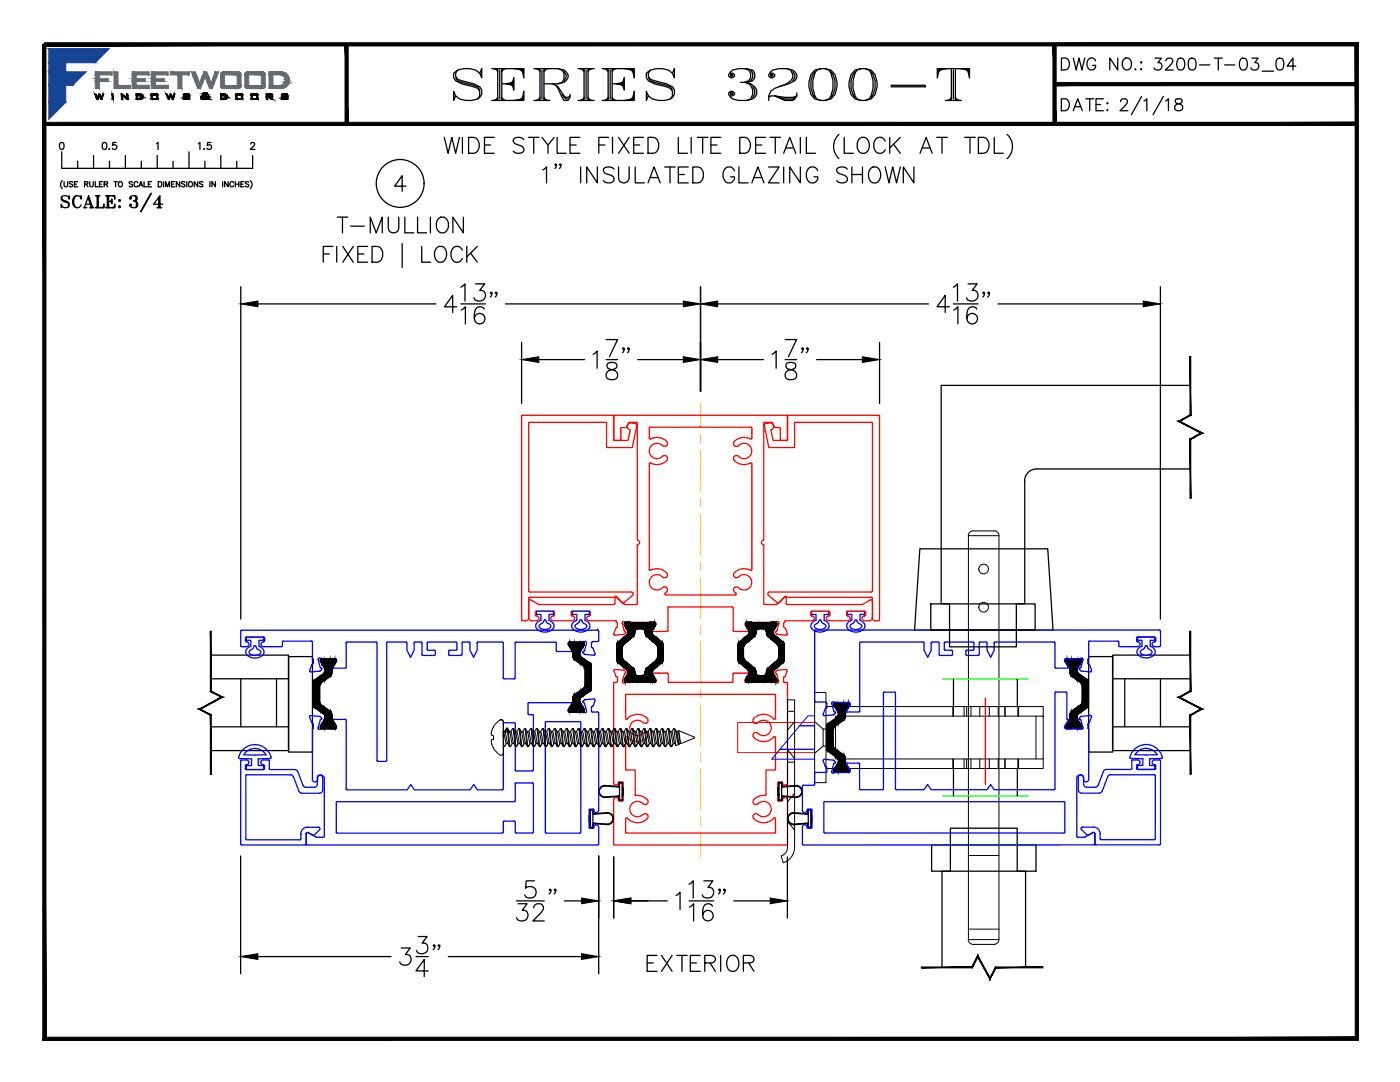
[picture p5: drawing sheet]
<svg xmlns="http://www.w3.org/2000/svg" width="279mm" height="216mm" viewBox="0 0 279 216" stroke-linecap="round" stroke-linejoin="round" font-family="sans-serif">
<!-- layer: PROFILE NUMBER -->
<g fill="none" stroke="#00f" stroke-width=".25">
<path d="M49.2 127.1h3.4v.7h-.9v1.2a1.1 1.1 0 0 1 1 1 1.1 1.1 0 0 1-.9 1.1 1.91 1.91 0 0 1-2.8-1.1 1.31 1.31 0 0 1 1.1-1v-1.2h-.9zM51.1 129.2l.2 .3a.63 .63 0 0 1 .7 .8 1.44 1.44 0 0 1-2.3-.2l.8-.7 .2-.6h.3l.2 .4M107.9 123.8a1.1 1.1 0 0 0-1 1 1.1 1.1 0 0 0 .9 1.2 1.91 1.91 0 0 0 2.8-1.2 1.28 1.28 0 0 0-1-1v-1.2h.9v-.6h-3.5v.6h.9v1.2M108.1 124.4a.54 .54 0 0 0-.5 .5 .54 .54 0 0 0 .5 .6 1.18 1.18 0 0 0 1.8-.7l-.5-.4M108.5 124l-.4 .4M108.5 124.1l.1-.4h.3l.2 .4M109 124l.4 .4M114.2 122h3.4v.6h-.8v1.2a1.09 1.09 0 0 1 .9 1 1.09 1.09 0 0 1-.8 1.2 1.91 1.91 0 0 1-2.8-1.2 1.25 1.25 0 0 1 1-1v-1.2h-.9zM115.3 124.4a.54 .54 0 0 0-.6 .5 .54 .54 0 0 0 .6 .6 1.18 1.18 0 0 0 1.8-.7l-.5-.4M115.6 124.1l.2-.4h.3l.1 .4M115.6 124l-.3 .4M116.2 124l.3 .4"/>
<path d="M163 124.4a.54 .54 0 0 0-.5 .5 .54 .54 0 0 0 .5 .6 1.19 1.19 0 0 0 1.8-.6l-.5-.5M163.4 124l-.4 .4M163.4 124.1l.1-.4h.3l.2 .4M163.9 124l.4 .4M164.5 123.8a1.1 1.1 0 0 1 1 1 1.1 1.1 0 0 1-.9 1.2 1.91 1.91 0 0 1-2.8-1.2 1.25 1.25 0 0 1 1.1-1v-1.2h-1v-.6h3.5v.6h-.9v1.2M169.1 122h3.4v.6h-.9v1.2a1.09 1.09 0 0 1 1 1 1.09 1.09 0 0 1-.9 1.2 1.91 1.91 0 0 1-2.7-1.2 1.25 1.25 0 0 1 1-1v-1.2h-.9zM170.2 124.4a.54 .54 0 0 0-.6 .5 .54 .54 0 0 0 .6 .6 1.19 1.19 0 0 0 1.8-.6l-.6-.5M170.5 124.1l.2-.4h.3l.1 .4M170.5 124l-.3 .4M171.1 124l.3 .4M227 127.1h3.5v.7h-1v1.1a1.1 1.1 0 0 1 1.1 1.1 1.1 1.1 0 0 1-.9 1.1 1.91 1.91 0 0 1-2.8-1.1 1.32 1.32 0 0 1 1-1.1v-1.1h-.9zM228.6 128.8h.3l.2 .6 .3 .2a.54 .54 0 0 1 .5 .5 .54 .54 0 0 1-.5 .5 1.16 1.16 0 0 1-1.8-.6l.8-.6z"/>
</g>
<!-- layer: CL -->
<g fill="none" stroke="#ffbf00" stroke-width=".25">
<path d="M139.8 80.5v4.7M139.8 86.8v1.6M139.8 90v7.9M139.8 99.5v1.6M139.8 102.7v7.9M139.8 112.2v1.6M139.8 115.4v8M139.8 124.9v1.6M139.8 128.1v8M139.8 137.6v1.6M139.8 140.8v8M139.8 150.3v1.6"/>
<path d="M139.8 153.5v8M139.8 163v1.6M139.8 166.2v4.8"/>
</g>
<!-- layer: FRAME -->
<g fill="none" stroke="#f00" stroke-width=".25">
<path d="M105.5 84.5v33.4M105.7 84.3l-.2 .2M105.7 84.3h15.4v5h5.1l.9-4.7-1.1-.2a.71 .71 0 0 0-.8 .5 .71 .71 0 0 0 .6 .9l-.5 2.1h-2.8v-5h-18.4v41h.8a.59 .59 0 0 0 .6-.6v-3.9M122.4 87.7l.2 .2h1.1M122.5 83.1v4.6M122.6 82.8l-.2 .2M122.7 82.9h34.3M123.9 87.7v-2.3l1.1-.1 .5-1h1.6l.1 23.5a.48 .48 0 0 1 .5 .4 .48 .48 0 0 1-.5 .5v11.7l-.2 .2h-2.5M123.9 87.7l-.2 .2M129.6 92.6l.1 21.2a2.73 2.73 0 0 1 3.5 .8v.4a.7 .7 0 0 1-1.3-.1 1.56 1.56 0 0 0-2.1 .5 1.56 1.56 0 0 0 .5 2.1 1.56 1.56 0 0 0 2.1-.4 .64 .64 0 0 1 .8 .5 .64 .64 0 0 1-.4 .8l-.1 .2 .2 .1h13.8l.2-.2a.7 .7 0 0 1-.5-.7 .7 .7 0 0 1 .5-.7h.3a1.58 1.58 0 0 0 2.3 .3 1.58 1.58 0 0 0 0-2.4 1.58 1.58 0 0 0-2.3 .3 .58 .58 0 0 1-.7-.3 .58 .58 0 0 1 .1-.7 3 3 0 0 1 3.4-.5v-21.2M133.1 91.9a3 3 0 0 1-3.4 .5l-.1 .2M146.5 91.9a3 3 0 0 0 3.5 .5v.2"/>
<path d="M149.8 85.2l.2 .2v2.2a2.73 2.73 0 0 0-3.6 .8 .66 .66 0 0 0 .5 .7 .66 .66 0 0 0 .8-.4 1.56 1.56 0 0 1 2.1 .5 1.56 1.56 0 0 1-.5 2.1 1.56 1.56 0 0 1-2.1-.4 .58 .58 0 0 0-.7 .2 .58 .58 0 0 0 .1 .8M149.9 85.2h-20.1l-.2 .2 .1 2.2a2.73 2.73 0 0 1 3.5 .8v.4a.7 .7 0 0 1-1.3-.1 1.56 1.56 0 0 0-2.1 .5 1.56 1.56 0 0 0 .5 2.1 1.56 1.56 0 0 0 2.1-.4 .58 .58 0 0 1 .7 .2 .58 .58 0 0 1 0 .8M153.8 85.8a.71 .71 0 0 0 .6-.9 .71 .71 0 0 0-.8-.5l-1.1 .2 .9 4.7h5.2v-5h15.3l.2 .2v33.6h-20.5M153.9 85.8l.4 2.1h2.9v-5h18.3v41h-.8a.58 .58 0 0 1-.6-.6M155.7 87.7v-2.3l-1.1-.1-.5-1h-1.6l-.1 23.5a.48 .48 0 0 0-.4 .4 .48 .48 0 0 0 .4 .5v11.7l.2 .2h2.5M157 82.8l.2 .2M157.2 83.1v4.6M157.2 87.7l-.2 .2h-1.1l-.2-.2M105.5 117.9l.2 .2M105.7 119.2l-.2 .2M105.7 118.1h20.3M105.7 119.2h17.2"/>
<path d="M122.7 119.2l.1-.2h.2l1.5 1.6M122.7 119.2v1.2l-.2 .2h-15l-1.6-.9h-.2l-.2 .3M122.9 119.2h.2M123.1 119.2l.9 1M126 118.1l.4 .3-.2 .4-1.7 1.4h-.5M153.6 118.1l-.4 .3 .2 .4 1.7 1.4h.5M156.6 119h.2l.1 .2v1.2M156.6 119.1l-1.5 1.5M156.7 119.2l-1.1 1M156.7 119.2h17.2M173.9 119.2l.2 .2M174.1 120l-.1-.3h-.3l-1.6 .9h-15"/>
<path d="M174.1 119.4v3.9a.58 .58 0 0 1-.6 .6h-1M105.5 123.3a.58 .58 0 0 0 .6 .6h1M106.8 122.1l.2-.2 3.5 .1 .2 .1v.6M106.8 122.7l.3 .2M106.8 122.1v.6M107.1 122.9a.48 .48 0 0 1 .4 .5 .48 .48 0 0 1-.4 .4M110.4 122.9a.48 .48 0 0 0-.5 .5 .48 .48 0 0 0 .5 .4M110.4 123.9h3.8M110.7 122.7l-.3 .2M114 122.7l.2 .2M114.2 122.9a.48 .48 0 0 1 .5 .5 .48 .48 0 0 1-.5 .4M117.6 123.9h5.4v.3l.2 .2v.6l-.3 .4-.4 1v.3h.2"/>
<path d="M117.6 122.9a.48 .48 0 0 0-.5 .5 .48 .48 0 0 0 .5 .4M117.6 121.9l.2 .2v.6M117.6 122l-3.4-.1-.2 .2v.6M117.8 122.7l-.2 .2M122.8 133.6l-.2 .1-.1 .2 .4 1M122.8 133.6l1.8 .1 .3 .4-.1 .2M122.9 134.9l.4 .4v.6l-.3 .3h-.5v20M124.5 126.6l-1.8 .1M124.6 125.8l.3 .2v.2M124.6 134.5l-.4 1.6 .2 .2 .2-.1M124.8 134.3l-.2 .2M124.9 126.3l-.5 .3"/>
<path d="M130.2 134.6l.7 1.1v.4l-.2 .1M130.7 124.2l.2 .2v.2M130.7 124.2h-6a.3 .3 0 0 0-.4-.2 .3 .3 0 0 0-.1 .4l.4 1.4M130.7 136.2h-6.1M130.9 124.7l-.7 1.1v.2h2.9l.2-.2M133.3 121.3v4.5M133.5 121.1l-.2 .2M133.5 121.1h12.6l.2 .2v4.5M146.3 134.5l.2-.2h2.8l.1 .2M146.3 134.5v1.7h-13v-1.8l-2.9-.1-.2 .2M146.3 125.8l.2 .2M148.7 135.9l.2 .3h5.9l.3 .1 .3-.2"/>
<path d="M148.7 135.8v.1M148.7 124.5v.1M148.7 124.4v.1M148.7 124.7l.7 1.1M149.4 134.6l-.7 1.2M149.4 125.8l-.1 .2h-2.8M154.7 126.3l.4 .3M154.9 134.3l.1 .2M155 134.5l.4 1.4M155.4 135.9v.2M155.4 124.2l-.2-.2-.3 .2h-6l-.2 .2M155.4 124.4l-.3 1.4-.4 .2v.2"/>
<path d="M155.4 124.2v.2M156.6 136.2h.6v20M156.9 120.4l.2 .2M157.1 133.9v-.2l-.2-.1-1.8 .1-.4 .4 .2 .2M157.1 133.9l-.4 1-.3 .2v.8l.2 .3M157.1 126.4v.3h-.2l-1.8-.1M161.8 122.7l.2 .2M161.8 122.7v-.6l.2-.2 3.4 .1 .2 .1v.6M162 122.9a.48 .48 0 0 1 .5 .5 .48 .48 0 0 1-.4 .4M162.1 123.9h-5.5v.3l-.2 .2v.6l.4 .4 .3 1M165.4 122.9a.48 .48 0 0 0-.5 .5 .48 .48 0 0 0 .5 .4M165.4 123.9h3.8"/>
<path d="M165.6 122.7l-.2 .2M168.9 122.1l.3-.2 3.4 .1 .2 .1v.6M168.9 122.7l.3 .2M169 122.1v.6M169.2 122.9a.48 .48 0 0 1 .5 .5 .48 .48 0 0 1-.5 .4M172.5 122.9a.48 .48 0 0 0-.5 .5 .48 .48 0 0 0 .5 .4M172.8 122.7l-.3 .2M122.5 156.2v.3l.4 .2M122.9 159.1a.48 .48 0 0 1 .5 .6M123 156.7h.1M123 159.1h.1M123.4 159.6l.2 .2"/>
<path d="M123.4 156.2l-.2 .4-.3 .1M123.6 156l-.2 .2M123.6 156h.6l.2 .2v3.5l-.2 .1h-.6M124.8 143.3l.3 .2a2.65 2.65 0 0 1 4.2 .2v.3a.72 .72 0 0 1-1.3 0 1.53 1.53 0 0 0-2 .3 1.53 1.53 0 0 0 .2 2.1 1.53 1.53 0 0 0 2.1-.1 .59 .59 0 0 1 .9 0 .59 .59 0 0 1 0 .8 2.76 2.76 0 0 1-4.1-.1l-.3 .2M124.9 147.2v6.4h1.9v5M124.9 143.3v-4.7h29.9v4.7l-.2 .2a3.3 3.3 0 0 0-3-.8l-.8 .4a.79 .79 0 0 0-.5 .8v.1a.72 .72 0 0 0 1.3 0 1.54 1.54 0 0 1 2 .4 1.54 1.54 0 0 1-.2 2.1 1.54 1.54 0 0 1-2.1-.2 .58 .58 0 0 0-.9 0 .58 .58 0 0 0 0 .8 2.76 2.76 0 0 0 4.1-.1l.3 .2v6.4h-1.9v4.9l-.3 .2M126.7 158.5l.1 .1a4.2 4.2 0 0 1 2.5 1.1 .6 .6 0 0 1-.2 .7 .6 .6 0 0 1-.8 0 1.54 1.54 0 0 0-2.2 0 1.54 1.54 0 0 0 .1 2.2 1.54 1.54 0 0 0 2.1-.1 .58 .58 0 0 1 .9 0 .58 .58 0 0 1 0 .8 2.76 2.76 0 0 1-4.1-.1l-.3 .2M152.7 158.7a2.04 2.04 0 0 0-2.4 1.4v.1a.72 .72 0 0 0 1.3-.1 1.54 1.54 0 0 1 2 .5 1.54 1.54 0 0 1-.2 2 1.54 1.54 0 0 1-2.1-.1 .58 .58 0 0 0-.9 0 .58 .58 0 0 0 0 .8 2.76 2.76 0 0 0 4.1-.1l.3 .2M156 156l.2 .2M156 156h-.6l-.2 .2v3.4l.2 .2h.6M156.2 156.2l.1 .3 .4 .2M156.2 156.2h.1"/>
<path d="M156.7 159.1l.2 .1 .3 .4v9h-34.7v-9v-.2l.4-.3M156.7 159.1a.61 .61 0 0 0-.6 .7h-.1M156.7 159.1h.1M156.7 156.7h.1M157.1 156.2v.3l-.4 .2M124.9 163.4v2.8h29.9v-2.8"/>
</g>
<!-- layer: I-Strut -->
<g fill="#000" stroke="#000" stroke-width=".2">
<path d="M124.6 135.6v.4zM125.3 132.4v1.7zM128.8 126.1v.2zM150.9 126.1v.2zM154.3 132.4v1.7zM155 135.6v.4zM166.5 153.6v.3z"/>
<path d="M62.6 135.9v5zM62.6 135.9v5.1z"/>
<path d="M62.6 135.8v5.2zM62.6 135.8v5.2z"/>
<path d="M62.6 135.8v5.2zM62.6 135.8v5.3z"/>
<path d="M62.6 135.8v5.3zM62.7 135.8v5.3z"/>
<path d="M62.7 135.8v5.3zM62.7 135.7v5.4z"/>
<path d="M62.7 135.7v5.4l1.1-6.1zM63.8 135v6.9l-1.1-.8z"/>
<path d="M63.8 135v1.8zM63.8 135v1.8z"/>
<path d="M63.8 135v1.7zM63.9 134.9l-.1 1.8z"/>
<path d="M63.9 134.9v1.6zM63.9 134.9v1.6z"/>
<path d="M63.9 134.9v1.5l.1-1.6zM64 134.8l-.1 1.6z"/>
<path d="M63.9 131.7v.2zM63.9 131.7v.2z"/>
<path d="M64 131.7l-.1 .2zM64 131.7v.2z"/>
<path d="M64 131.7v.2zM64 131.7v.3z"/>
<path d="M64 131.7v.3zM64 131.7v.3z"/>
<path d="M64 131.7v.3zM64 131.7v.3z"/>
<path d="M64 131.6v.4zM64 131.6v.4z"/>
<path d="M64 131.6v.4zM64 131.6v.5z"/>
<path d="M64 134.8v1.5l.1-1.6zM64.1 134.7v1.5l-.1 .1z"/>
<path d="M64.1 131.5l-.1 .6zM64.1 131.5v.6z"/>
<path d="M64.1 131.5v.6zM64.1 131.5v.7z"/>
<path d="M64.1 131.5v.7zM64.2 131.5v.8z"/>
<path d="M64.1 134.7v1.5l.5-1.8zM64.6 134.4v1.5l-.5 .3z"/>
<path d="M64.2 131.5v.8zM64.2 131.5v.9z"/>
<path d="M64.2 131.5v.9zM64.2 131.5v1z"/>
<path d="M64.2 131.5v1l.4-1zM64.6 131.5v1.6l-.4-.6z"/>
<path d="M64.6 134.4v1.5l.1-1.6zM64.7 134.3l-.1 1.6z"/>
<path d="M64.6 131.5v1.6l.2-1.6zM64.8 131.5v2l-.2-.4z"/>
<path d="M64.8 134.2l-.1 1.6zM64.8 134.2l-.1 1.6z"/>
<path d="M64.8 134.1v1.7zM64.8 134.1v1.7z"/>
<path d="M64.8 131.5v2zM64.8 131.5v2z"/>
<path d="M64.8 134v1.7zM64.8 134v1.7z"/>
<path d="M64.8 131.5v2zM64.9 131.5v2z"/>
<path d="M64.9 133.9l-.1 1.8zM64.9 133.9l-.1 1.8z"/>
<path d="M64.9 131.5v2zM64.9 131.5v2.1z"/>
<path d="M64.9 131.5v4.2l1-4.2zM65.9 131.5v3.5l-1 .7z"/>
<path d="M65.9 131.5v3.5l.1-3.5zM66 131.5v3.4l-.1 .1z"/>
<path d="M66 131.5v3.4zM66.1 131.5l-.1 3.4z"/>
<path d="M66.1 131.5v3.3zM66.1 131.5v3.3z"/>
<path d="M66.1 131.5v3.1zM66.2 131.5l-.1 3.1z"/>
<path d="M66.2 131.5v3zM66.2 131.5v3z"/>
<path d="M66.2 131.5v2.2zM66.2 131.5v2.2z"/>
<path d="M66.2 131.5v2.1zM66.3 131.5l-.1 2.1z"/>
<path d="M66.3 131.5v2zM66.3 131.5v2z"/>
<path d="M66.3 131.5v1.8l.1-1.8zM66.4 131.5l-.1 1.8z"/>
<path d="M66.4 131.5v1.6l.4-1.6zM66.8 131.5v1l-.4 .6z"/>
<path d="M66.8 131.5v1zM66.9 131.5l-.1 1z"/>
<path d="M66.9 131.5v.9zM66.9 131.5v.9z"/>
<path d="M66.9 131.5v.8zM67 131.5l-.1 .8z"/>
<path d="M67 131.5v.7zM67 131.5v.7z"/>
<path d="M67 131.5v.6zM67.1 131.6l-.1 .5z"/>
<path d="M67.1 131.6v.4zM67.1 131.6v.4z"/>
<path d="M67.1 131.7v.3zM67.1 131.6v.4z"/>
<path d="M67.1 131.7v.3zM67.1 131.7v.3z"/>
<path d="M67.1 131.7v.3zM67.1 131.7v.3z"/>
<path d="M67.1 131.7v.2zM67.1 131.7v.2z"/>
<path d="M67.1 131.7v.2zM67.1 131.8v.1z"/>
<path d="M113.5 128.3v.4zM113.5 128.4v.3z"/>
<path d="M113.5 128.4v.2zM113.5 128.4v.2z"/>
<path d="M113.5 128.4v.2zM113.5 128.4v.2z"/>
<path d="M113.5 128.4v.2zM113.5 128.4v.2z"/>
<path d="M113.5 128.3v.4zM113.5 128.3v.4z"/>
<path d="M113.5 128.3v.4zM113.5 128.3v.4z"/>
<path d="M113.6 128.2v.6zM113.5 128.3l.1 .5z"/>
<path d="M113.6 128.2v.7zM113.6 128.2v.7z"/>
<path d="M113.6 128.2v.7zM113.6 128.2v.7z"/>
<path d="M113.6 128.2l.1 .8zM113.6 128.2l.1 .8z"/>
<path d="M113.7 128.1l.1 1.1zM113.7 128.1l.1 1.1z"/>
<path d="M113.8 128.1h.3v1.7zM113.8 128.1v1.1l.3 .6z"/>
<path d="M114.1 128.1h.1v1.9zM114.1 128.1l.1 1.9z"/>
<path d="M114.2 128.1l.1 2zM114.2 128.1l.1 2z"/>
<path d="M114.3 128.1v2.2zM114.3 128.1v2.2z"/>
<path d="M114.3 139.9v2.2zM114.3 140.1v2z"/>
<path d="M114.3 128.1l.1 2.3zM114.3 128.1l.1 2.3z"/>
<path d="M114.4 139.8v2.3zM114.3 139.9l.1 2.2z"/>
<path d="M114.4 128.1v3.1zM114.4 128.1v3.1z"/>
<path d="M114.4 139v3.1zM114.4 139.2v2.9z"/>
<path d="M114.4 128.1v3.2zM114.4 128.1v3.2z"/>
<path d="M114.4 138.9v3.2zM114.4 139v3.1z"/>
<path d="M114.4 128.1l.1 3.3zM114.4 128.1l.1 3.3z"/>
<path d="M114.5 138.8v3.3zM114.4 138.9l.1 3.2z"/>
<path d="M114.5 128.1l.1 3.4zM114.5 128.1l.1 3.4z"/>
<path d="M114.6 138.7v3.4zM114.5 138.8l.1 3.3z"/>
<path d="M114.6 128.1h.1v3.6zM114.6 128.1v3.4l.1 .2z"/>
<path d="M114.6 138.7l.1-.1v3.5zM114.6 138.7v3.4h.1z"/>
<path d="M115.7 128.1v2.1zM115.7 128.1v2.1z"/>
<path d="M115.7 128.1v2.1zM115.7 128.1v2.2z"/>
<path d="M115.7 130.6v1.8zM115.7 130.6v1.8z"/>
<path d="M115.7 137.9v1.6zM115.7 137.9v1.7z"/>
<path d="M115.7 140v2.1zM115.7 140v2.1z"/>
<path d="M114.7 128.1h1v4.3zM114.7 128.1v3.6l1 .7z"/>
<path d="M114.7 138.6l1-.7v4.2zM114.7 138.6v3.5h1z"/>
<path d="M115.7 128.1v2zM115.7 128.1v2.1z"/>
<path d="M115.7 130.7l.1 1.7zM115.7 130.7l.1 1.7z"/>
<path d="M115.8 137.8v1.6zM115.7 137.9v1.6z"/>
<path d="M115.8 130.8v1.6zM115.8 130.8v1.6z"/>
<path d="M115.8 137.8v1.5zM115.8 137.8v1.6z"/>
<path d="M115.8 130.9l.1 1.6zM115.8 130.9l.1 1.6z"/>
<path d="M115.8 137.8l.1-.1v1.5zM115.8 137.8v1.5z"/>
<path d="M115.7 128.1h.2v1.7zM115.7 128.1v2l.2-.3z"/>
<path d="M115.9 131l.1 1.5zM115.9 131l.1 1.5z"/>
<path d="M115.9 137.7h.1v1.4zM115.9 137.7v1.5z"/>
<path d="M115.9 128.1h.4v1.1zM115.9 128.1v1.7l.4-.6z"/>
<path d="M116.3 128.1l.1 .9zM116.3 128.1v1.1z"/>
<path d="M116.4 128.1v.9zM116.4 128.1v.9z"/>
<path d="M116 131.1l.4 .3v1.5zM116 131.1v1.4l.4 .4z"/>
<path d="M116 137.7l.4-.4v1.5zM116 137.7v1.4l.4-.3z"/>
<path d="M116.4 128.2l.1 .7zM116.4 128.2v.8z"/>
<path d="M116.5 128.2v.6zM116.5 128.2v.7z"/>
<path d="M116.5 128.2v.6zM116.5 128.2v.6z"/>
<path d="M116.4 131.4l.1 .1v1.5zM116.4 131.4v1.5l.1 .1z"/>
<path d="M116.5 137.2v1.5l-.1-1.4zM116.4 137.3v1.5l.1-.1z"/>
<path d="M116.5 128.2l.1 .5zM116.5 128.2v.6z"/>
<path d="M116.6 128.3v.4zM116.6 128.3v.4z"/>
<path d="M116.6 128.4v.2zM116.6 128.4v.2z"/>
<path d="M116.6 128.4v.2zM116.6 128.4v.2z"/>
<path d="M116.6 128.4v.2zM116.6 128.4v.2z"/>
<path d="M116.6 128.3v.3zM116.6 128.3v.4zM116.6 128.3v.4zM116.6 128.3v.4z"/>
<path d="M116.5 131.5h.1v1.6zM116.5 131.5l.1 1.6z"/>
<path d="M116.6 137.1v1.6l-.1-1.5zM116.5 137.2v1.5h.1z"/>
<path d="M116.6 131.5l.1 1.7zM116.6 131.5l.1 1.7z"/>
<path d="M116.7 137v1.6zM116.6 137.1v1.6z"/>
<path d="M116.8 131.6v1.9zM116.8 131.6v1.9z"/>
<path d="M116.8 136.7v1.9zM116.8 136.9v1.7z"/>
<path d="M116.7 131.6l.1 1.7zM116.7 131.6l.1 1.7z"/>
<path d="M116.8 136.9v1.7zM116.7 137v1.6z"/>
<path d="M116.8 131.6l1.1 .8v5.4zM116.8 131.6v7l1.1-.8z"/>
<path d="M117.9 132.4v5.4zM117.9 132.4v5.4z"/>
<path d="M117.9 132.4v5.3zM117.9 132.4v5.4z"/>
<path d="M117.9 132.5v5.2zM117.9 132.5v5.2z"/>
<path d="M118 132.6v5zM118 132.6v5.1z"/>
<path d="M117.9 132.5l.1 5.2zM117.9 132.5v5.2z"/>
<path d="M123.1 128.5v3.3zM123.1 128.5v3.3z"/>
<path d="M123.2 128.4l-.1 3.4zM123.2 128.4v3.5z"/>
<path d="M123.2 128.3v3.6zM123.2 128.3v3.7z"/>
<path d="M123.2 128.2v3.8zM123.2 128.2v3.9z"/>
<path d="M123.2 128.2v3.9zM123.3 128.2v4z"/>
<path d="M123.3 128.2v4zM123.4 128.1v4.1z"/>
<path d="M123.4 128.1v4.1l.8-4.8zM124.2 127.4v5.5l-.8-.7z"/>
<path d="M124.2 127.4v1.8zM124.2 127.4v1.8z"/>
<path d="M124.2 131.2v1.7zM124.2 131.1v1.8z"/>
<path d="M124.2 127.4v1.7zM124.2 127.4v1.7z"/>
<path d="M124.2 131.2v1.7zM124.2 131.3v1.6z"/>
<path d="M124.2 127.4v1.6zM124.3 127.3l-.1 1.7z"/>
<path d="M124.2 131.3v1.6zM124.3 131.5v1.5z"/>
<path d="M124.3 127.3v1.6zM124.4 127.3l-.1 1.6z"/>
<path d="M124.3 131.5v1.5zM124.4 131.6v1.4z"/>
<path d="M124.4 127.3v1.5zM124.4 127.2v1.6z"/>
<path d="M124.4 131.6v1.4zM124.4 131.7v1.4z"/>
<path d="M124.4 131.7v1.4l.1-1.3zM124.5 131.8v1.4l-.1-.1z"/>
<path d="M124.4 127.2v1.4l.1-1.5zM124.5 127.1l-.1 1.5z"/>
<path d="M124.5 131.8v1.4l.6-1zM125.1 132.2v1.4l-.6-.4z"/>
<path d="M124.5 127.1v1.5l.7-2zM125.2 126.6v1.4l-.7 .6z"/>
<path d="M124.6 124.4v.3zM124.6 124.4v.3z"/>
<path d="M124.6 135.6v.3zM124.6 135.6v.4zM124.6 135.6v.4zM124.6 135.6v.4z"/>
<path d="M124.6 124.4v.3zM124.6 124.4v.3z"/>
<path d="M124.6 124.3v.4zM124.6 124.3v.4z"/>
<path d="M124.6 135.6v.4zM124.6 135.6v.4zM124.6 135.6v.4z"/>
<path d="M124.6 124.3v.4zM124.6 124.3v.5z"/>
<path d="M124.6 135.6v.4zM124.6 135.6v.4z"/>
<path d="M124.6 135.6v.4zM124.6 135.6v.4z"/>
<path d="M124.6 124.3v.5zM124.6 124.3v.5z"/>
<path d="M124.6 135.5v.5zM124.6 135.5v.6z"/>
<path d="M124.6 124.3v.5zM124.6 124.3v.5z"/>
<path d="M124.6 135.5v.6zM124.7 135.5v.6z"/>
<path d="M124.6 124.3v.5zM124.7 124.2v.6z"/>
<path d="M124.7 135.5v.6zM124.7 135.5v.6z"/>
<path d="M124.7 124.2v.6zM124.7 124.2v.7z"/>
<path d="M124.7 135.4v.7zM124.7 135.4v.7z"/>
<path d="M124.7 124.2v.7zM124.7 124.2v.7z"/>
<path d="M124.7 135.4v.7zM124.7 135.4v.7z"/>
<path d="M124.7 124.2v.7zM124.8 124.2v.8z"/>
<path d="M124.8 135.3l-.1 .8zM124.8 135.3v.9z"/>
<path d="M124.8 124.2v.8zM124.8 124.2v.8z"/>
<path d="M124.8 135.3v.9zM124.8 135.3v.9z"/>
<path d="M124.8 124.2v.8zM124.8 124.2v.9z"/>
<path d="M124.8 135.2v1zM124.8 135.2v1z"/>
<path d="M125.2 134.6l-.4 .6v1zM125.2 134.6v1.6h-.4z"/>
<path d="M124.8 124.2v.9l.5-.9zM125.3 124.2v1.7l-.5-.8z"/>
<path d="M125.1 132.2v1.4zM125.1 132.3v1.4z"/>
<path d="M125.1 132.3v1.4zM125.2 132.4v1.4z"/>
<path d="M125.2 126.5v1.5zM125.2 126.5v1.5z"/>
<path d="M125.3 134.5l-.1 1.7zM125.3 134.5l-.1 1.7z"/>
<path d="M125.2 132.4v1.4zM125.3 132.4v1.6z"/>
<path d="M125.3 126.4l-.1 1.6zM125.3 126.4l-.1 1.6z"/>
<path d="M125.3 134.3v1.9zM125.3 134.3v1.9z"/>
<path d="M125.3 132.4v1.6zM125.3 132.4v1.7zM125.3 132.4v1.8z"/>
<path d="M125.3 124.2v1.7zM125.3 124.2v1.8z"/>
<path d="M125.3 126.4v1.5zM125.3 126.4v1.5z"/>
<path d="M125.3 134.2v2zM125.3 134.2v2z"/>
<path d="M125.3 132.4v3.8l.4-3.5zM125.7 132.7v3.5h-.4z"/>
<path d="M125.3 124.2v1.8zM125.3 124.2v1.9z"/>
<path d="M125.3 126.3v1.6zM125.3 126.3v1.6z"/>
<path d="M125.3 124.2v1.9zM125.4 124.2v2z"/>
<path d="M125.4 126.2l-.1 1.7zM125.4 126.2l-.1 1.7z"/>
<path d="M125.4 124.2v3.6l.3-3.6zM125.7 124.2v3.4l-.3 .2z"/>
<path d="M125.7 124.2v3.4zM125.7 124.2v3.4z"/>
<path d="M125.7 132.7v3.5zM125.7 132.8v3.4z"/>
<path d="M125.7 124.2v3.4zM125.7 124.2v3.4z"/>
<path d="M125.7 132.8v3.4zM125.7 132.8v3.4z"/>
<path d="M125.7 124.2v3.3zM125.8 124.2l-.1 3.3z"/>
<path d="M125.7 132.8v3.4zM125.8 132.8l-.1 3.4z"/>
<path d="M125.8 124.2v3.3zM125.8 124.2v3.3z"/>
<path d="M125.8 132.8v3.3zM125.8 132.8v3.3z"/>
<path d="M125.8 124.2v3.3zM125.8 124.2v3.3z"/>
<path d="M125.8 132.8v3.3zM125.8 132.8v3.3z"/>
<path d="M125.8 124.2v3.3zM125.8 124.2v3.3z"/>
<path d="M125.8 132.8v3.3zM125.8 132.9v3.2z"/>
<path d="M125.8 124.2v3.3l.5-3.3zM126.3 124.2v2.8l-.5 .5z"/>
<path d="M125.8 132.9v3.2l.5-2.8zM126.3 133.3v2.8h-.5z"/>
<path d="M126.3 124.2v2.8zM126.4 124.2l-.1 2.8z"/>
<path d="M126.3 133.3v2.8zM126.4 133.4l-.1 2.7z"/>
<path d="M126.4 124.2v2.7zM126.5 124.2l-.1 2.7z"/>
<path d="M126.4 133.4v2.7zM126.5 133.5l-.1 2.6z"/>
<path d="M126.5 124.2v2.6zM126.6 124.2l-.1 2.6z"/>
<path d="M126.5 133.5v2.6zM126.6 133.6l-.1 2.5z"/>
<path d="M126.6 124.2v2.5zM126.6 124.2v2.5z"/>
<path d="M126.6 133.6v2.5zM126.6 133.7v2.4z"/>
<path d="M126.6 124.2v2.4zM126.7 124.2l-.1 2.4z"/>
<path d="M126.6 133.7v2.4zM126.7 133.9l-.1 2.2z"/>
<path d="M126.7 134v.2zM126.7 134v2.1zM126.7 133.9v2.2z"/>
<path d="M126.7 124.2v2.3zM126.7 124.2v2.3z"/>
<path d="M126.7 134.2v1.9zM126.7 134.2v1.9z"/>
<path d="M126.7 134.2v1.9zM126.7 134.3v1.8z"/>
<path d="M126.7 124.2v1.9zM126.7 124.2v1.9z"/>
<path d="M126.7 134.3v1.8zM126.7 134.4v1.7z"/>
<path d="M126.7 124.2v1.8zM126.7 124.2v1.8z"/>
<path d="M126.7 134.4v1.7zM126.7 134.5v1.6z"/>
<path d="M126.7 124.2v1.7zM126.7 124.2v1.7z"/>
<path d="M126.7 134.5v1.6zM126.8 134.6l-.1 1.5z"/>
<path d="M126.7 124.2v1.6zM126.8 124.2l-.1 1.6z"/>
<path d="M126.8 134.6v1.5zM126.9 134.7l-.1 1.4z"/>
<path d="M126.8 124.2v1.5zM126.9 124.2l-.1 1.5z"/>
<path d="M126.9 134.7v1.4l.1-1.4zM127 134.7v1.4h-.1z"/>
<path d="M126.9 124.2v1.5l.1-1.5zM127 124.2l-.1 1.5z"/>
<path d="M127 134.7v1.4l.1-1.3zM127.1 134.8v1.3h-.1z"/>
<path d="M127 124.2v1.4l.1-1.4zM127.1 124.2v1.3l-.1 .1z"/>
<path d="M127.1 134.8v1.3l.1-1.3zM127.2 134.8v1.3h-.1z"/>
<path d="M127.1 124.2v1.3l.1-1.3zM127.2 124.2v1.3h-.1z"/>
<path d="M127.2 134.8v1.3l.1-1.3zM127.3 134.8v1.3h-.1z"/>
<path d="M127.2 124.2v1.3l.2-1.3zM127.4 124.2v1.3h-.2z"/>
<path d="M127.3 134.8v1.3l.8-1.3zM128.1 134.8v1.3h-.8z"/>
<path d="M127.4 124.2v1.3l.7-1.3zM128.1 124.2v1.3h-.7z"/>
<path d="M128.1 134.8v1.3l.1-1.3zM128.2 134.8v1.3h-.1z"/>
<path d="M128.1 124.2v1.3l.1-1.3zM128.2 124.2v1.3h-.1z"/>
<path d="M128.2 134.8v1.3l.2-1.3zM128.4 134.8v1.3h-.2z"/>
<path d="M128.2 124.2v1.3l.2-1.3zM128.4 124.2v1.3h-.2z"/>
<path d="M128.4 134.8v1.3l.1-1.4zM128.5 134.7v1.4h-.1z"/>
<path d="M128.4 124.2v1.3l.1-1.3zM128.5 124.2v1.4l-.1-.1z"/>
<path d="M128.5 124.2v1.4zM128.6 124.2v1.5z"/>
<path d="M128.5 134.7v1.4l.1-1.4zM128.6 134.7l-.1 1.4z"/>
<path d="M128.6 134.7v1.4v-1.5zM128.6 134.6v1.5z"/>
<path d="M128.6 124.2v1.5zM128.6 124.2v1.5z"/>
<path d="M128.7 134.5l-.1 1.6zM128.7 134.5l-.1 1.6z"/>
<path d="M128.6 124.2v1.5zM128.7 124.2v1.6z"/>
<path d="M128.7 134.4v1.7zM128.7 134.4v1.7z"/>
<path d="M128.7 124.2v1.6zM128.7 124.2v1.7z"/>
<path d="M128.8 134.3l-.1 1.8zM128.8 134.3l-.1 1.8z"/>
<path d="M128.7 124.2v1.7zM128.8 124.2v1.8z"/>
<path d="M128.8 134.2v1.9zM128.8 134.2v1.9z"/>
<path d="M128.8 124.2v1.8zM128.8 124.2v1.9z"/>
<path d="M128.8 124.2v2.1zM128.8 124.2v2.3z"/>
<path d="M128.8 133.9v2.2zM128.8 133.9v2.2z"/>
<path d="M128.8 124.2v2.3zM128.8 124.2v2.4z"/>
<path d="M128.8 133.7v2.4zM128.8 133.7v2.4z"/>
<path d="M128.8 124.2v2.4zM128.9 124.2v2.5z"/>
<path d="M128.9 133.6l-.1 2.5zM128.9 133.6l-.1 2.5z"/>
<path d="M128.9 124.2v2.5zM128.9 124.2v2.6z"/>
<path d="M128.9 133.5v2.6zM128.9 133.5v2.6z"/>
<path d="M129 133.4l-.1 2.7zM129 133.4l-.1 2.7z"/>
<path d="M128.9 124.2v2.6zM129 124.2v2.7z"/>
<path d="M129 133.4v2.7l.1-2.8zM129.1 133.3l-.1 2.8z"/>
<path d="M129 124.2v2.7zM129.1 124.2v2.8z"/>
<path d="M129.1 124.2v2.8l.5-2.8zM129.6 124.2v3.3l-.5-.5z"/>
<path d="M129.1 133.3v2.8l.5-3.2zM129.6 132.9v3.2h-.5z"/>
<path d="M129.6 124.2v3.3zM129.6 124.2v3.3z"/>
<path d="M129.6 132.9v3.2zM129.6 132.8v3.3z"/>
<path d="M129.6 124.2v3.3zM129.7 124.2v3.3z"/>
<path d="M129.6 132.8v3.3zM129.7 132.8v3.3z"/>
<path d="M129.7 124.2v3.3zM129.7 124.2v3.3z"/>
<path d="M129.7 132.8v3.3zM129.7 132.8v3.3z"/>
<path d="M129.7 124.2v3.3zM129.7 124.2v3.3z"/>
<path d="M129.7 132.8v3.3zM129.7 132.8v3.4z"/>
<path d="M129.7 124.2v3.3zM129.8 124.2v3.4z"/>
<path d="M129.7 132.8v3.4zM129.8 132.8l-.1 3.4z"/>
<path d="M129.8 124.2v3.4zM129.8 124.2v3.4z"/>
<path d="M129.8 132.8v3.4zM129.8 132.7v3.5z"/>
<path d="M129.8 124.2v3.4l.3-3.4zM130.1 124.2v3.6l-.3-.2z"/>
<path d="M129.8 132.7v3.5l.3-3.8zM130.1 132.4v3.8h-.3z"/>
<path d="M130.1 126.2v1.6zM130.1 126.3v1.6z"/>
<path d="M130.1 124.2v2zM130.1 124.2v2z"/>
<path d="M130.1 126.3v1.6zM130.1 126.4v1.5z"/>
<path d="M130.1 124.2v1.9zM130.1 124.2v1.9z"/>
<path d="M130.1 126.4v1.5zM130.2 126.4v1.5z"/>
<path d="M130.1 124.2v1.8zM130.2 124.2l-.1 1.8z"/>
<path d="M130.1 132.4v1.8zM130.1 132.4v1.8z"/>
<path d="M130.1 134.3v1.9zM130.1 134.2v2z"/>
<path d="M130.1 132.4v1.7zM130.2 132.4l-.1 1.7z"/>
<path d="M130.1 134.3v1.9zM130.2 134.5l-.1 1.7z"/>
<path d="M130.2 126.4v1.5zM130.2 126.5v1.5z"/>
<path d="M130.2 124.2v1.7l.4-1.7zM130.6 124.2v.9l-.4 .8z"/>
<path d="M130.2 132.4v1.6zM130.2 132.4v1.6z"/>
<path d="M130.2 134.5v1.7zM130.2 134.6v1.6z"/>
<path d="M130.2 126.5v1.5zM130.3 126.6v1.4z"/>
<path d="M130.2 132.4v1.4zM130.3 132.3l-.1 1.5z"/>
<path d="M130.2 134.6v1.6l.4-1zM130.6 135.2v1h-.4z"/>
<path d="M130.3 126.6v1.4l.6-.9zM130.9 127.1v1.5l-.6-.6z"/>
<path d="M130.3 132.3v1.4l.1-1.5zM130.4 132.2l-.1 1.5z"/>
<path d="M130.4 132.2v1.4l.5-1.8zM130.9 131.8v1.4l-.5 .4z"/>
<path d="M130.6 135.2v1zM130.6 135.3v.9z"/>
<path d="M130.6 124.2v.9zM130.6 124.2v.9z"/>
<path d="M130.6 135.3v.9zM130.7 135.3l-.1 .9z"/>
<path d="M130.6 124.2v.8zM130.7 124.2l-.1 .8z"/>
<path d="M130.7 135.3v.9zM130.7 135.4v.8z"/>
<path d="M130.7 124.2v.8zM130.7 124.2v.8z"/>
<path d="M130.7 135.4v.7zM130.7 135.4v.7z"/>
<path d="M130.7 124.2v.7zM130.7 124.2v.7z"/>
<path d="M130.7 124.2v.7zM130.7 124.2v.7z"/>
<path d="M130.7 135.4v.7zM130.7 135.5v.6z"/>
<path d="M130.7 124.2v.6zM130.8 124.3l-.1 .5z"/>
<path d="M130.7 135.5v.6zM130.8 135.5l-.1 .6z"/>
<path d="M130.8 124.3v.5zM130.8 124.3v.5z"/>
<path d="M130.8 135.5v.6zM130.8 135.5v.6z"/>
<path d="M130.8 124.3v.5zM130.8 124.3v.5z"/>
<path d="M130.8 135.5v.6zM130.8 135.6v.5z"/>
<path d="M130.8 124.3v.5zM130.8 124.3v.5z"/>
<path d="M130.8 135.6v.4zM130.8 135.6v.4z"/>
<path d="M130.8 124.3v.4zM130.8 124.4v.3z"/>
<path d="M130.8 135.6v.4zM130.8 135.6v.4z"/>
<path d="M130.8 124.4v.3zM130.8 124.4v.3z"/>
<path d="M130.8 135.6v.4zM130.8 135.6v.4z"/>
<path d="M130.8 124.4v.3zM130.8 124.4v.3z"/>
<path d="M130.8 135.6v.4zM130.8 135.7v.3z"/>
<path d="M130.9 131.8v1.4l.1-1.5zM131 131.7l-.1 1.5z"/>
<path d="M130.9 127.1v1.5l.1-1.4zM131 127.2v1.4h-.1z"/>
<path d="M131 131.7v1.4l.1-1.5zM131.1 131.6l-.1 1.5z"/>
<path d="M131 127.2v1.4zM131.1 127.3v1.5z"/>
<path d="M131.2 131.5l-.1 1.5zM131.2 131.5l-.1 1.5z"/>
<path d="M131.1 127.3v1.5zM131.2 127.3v1.6z"/>
<path d="M131.2 131.3v1.7zM131.2 131.3v1.7z"/>
<path d="M131.2 127.3v1.6zM131.2 127.4v1.6z"/>
<path d="M131.2 127.4v1.6zM131.2 127.4v1.7z"/>
<path d="M131.2 131.2v1.7zM131.2 131.2v1.7z"/>
<path d="M131.2 127.4v1.7zM131.3 127.4v1.8z"/>
<path d="M131.3 131.1l-.1 1.8zM131.3 131.1l-.1 1.8z"/>
<path d="M131.3 127.4v5.5l.8-4.8zM132.1 128.1v4.1l-.8 .7z"/>
<path d="M132.1 128.1v4.1zM132.1 128.2v4z"/>
<path d="M132.1 128.2v4zM132.2 128.2l-.1 4z"/>
<path d="M132.2 128.2v3.9zM132.2 128.3v3.8z"/>
<path d="M132.2 128.3v3.7zM132.3 128.4l-.1 3.6z"/>
<path d="M132.3 128.4v3.5zM132.3 128.5v3.4z"/>
<path d="M132.3 128.5v3.3zM132.3 128.6v3.2z"/>
<path d="M147.3 128.5v3.3zM147.3 128.6v3.2z"/>
<path d="M147.4 128.4v3.5zM147.3 128.5l.1 3.4z"/>
<path d="M147.4 128.3v3.7zM147.4 128.4v3.6z"/>
<path d="M147.4 128.2v3.9zM147.4 128.3v3.8z"/>
<path d="M147.5 128.2v4zM147.4 128.2l.1 4z"/>
<path d="M147.5 128.1v4.1zM147.5 128.2v4z"/>
<path d="M147.5 128.1l.9-.7v5.5zM147.5 128.1v4.1l.9 .7z"/>
<path d="M148.4 127.4v1.7zM148.4 127.4v1.8z"/>
<path d="M148.4 131.1v1.8zM148.4 131.1v1.8z"/>
<path d="M148.4 127.4v1.6zM148.4 127.4v1.7z"/>
<path d="M148.4 131.2v1.7zM148.4 131.2v1.7z"/>
<path d="M148.4 131.3l.1 1.7zM148.4 131.3l.1 1.7z"/>
<path d="M148.5 127.3v1.6zM148.4 127.4v1.6z"/>
<path d="M148.5 131.5v1.5zM148.5 131.5v1.5z"/>
<path d="M148.5 127.3v1.5zM148.5 127.3v1.6z"/>
<path d="M148.5 131.6l.1 1.5zM148.5 131.6l.1 1.5z"/>
<path d="M148.5 127.3l.1-.1v1.4zM148.5 127.3v1.5z"/>
<path d="M148.6 131.7l.1 1.5zM148.6 131.7l.1 1.5z"/>
<path d="M148.7 127.1v1.5zM148.6 127.2v1.4z"/>
<path d="M148.8 124.4v.3zM148.8 124.4v.3z"/>
<path d="M148.8 135.6v.4zM148.8 135.6v.4z"/>
<path d="M148.8 124.4v.3zM148.8 124.4v.3z"/>
<path d="M148.8 135.6v.4zM148.8 135.7v.3z"/>
<path d="M148.8 124.3v.5zM148.8 124.3v.5z"/>
<path d="M148.8 135.6v.4zM148.8 135.6v.4z"/>
<path d="M148.8 124.3v.4zM148.8 124.4v.3z"/>
<path d="M148.8 135.6v.4zM148.8 135.6v.4z"/>
<path d="M148.8 124.3v.5zM148.8 124.3v.5z"/>
<path d="M148.8 135.5v.6zM148.8 135.5v.6z"/>
<path d="M148.8 124.3v.5zM148.8 124.3v.5z"/>
<path d="M148.8 135.5v.6zM148.8 135.6v.5z"/>
<path d="M148.9 124.2v.6zM148.8 124.3l.1 .5z"/>
<path d="M148.9 135.5v.6zM148.8 135.5l.1 .6z"/>
<path d="M148.9 124.2v.7zM148.9 124.2v.7z"/>
<path d="M148.9 135.4v.7zM148.9 135.5v.6z"/>
<path d="M148.9 135.4v.7zM148.9 135.4v.7z"/>
<path d="M148.9 124.2v.7zM148.9 124.2v.7z"/>
<path d="M149 135.3v.9zM148.9 135.4l.1 .8z"/>
<path d="M148.9 124.2l.1 .8zM148.9 124.2l.1 .8z"/>
<path d="M149 135.3v.9zM149 135.3v.9z"/>
<path d="M149 124.2v.8zM149 124.2v.8z"/>
<path d="M149 135.2v1zM149 135.3v.9z"/>
<path d="M149 124.2v.9zM149 124.2v.9z"/>
<path d="M148.7 131.8l.5 .4v1.4zM148.7 131.8v1.4l.5 .4z"/>
<path d="M149.2 132.2l.1 .1v1.4zM149.2 132.2l.1 1.5z"/>
<path d="M148.7 127.1l.7-.5v1.4zM148.7 127.1v1.5l.7-.6z"/>
<path d="M149.3 132.3l.1 1.5zM149.3 132.3l.1 1.5z"/>
<path d="M149.4 134.6v1.6l-.4-1zM149 135.2v1h.4z"/>
<path d="M149.4 126.5v1.5zM149.4 126.6v1.4z"/>
<path d="M149.4 132.4l.1 1.6zM149.4 132.4l.1 1.6z"/>
<path d="M149.5 134.5v1.7zM149.4 134.6l.1 1.6z"/>
<path d="M149.5 132.4v1.7zM149.5 132.4v1.7z"/>
<path d="M149.5 134.3v1.9zM149.5 134.5v1.7z"/>
<path d="M149.5 126.4v1.5zM149.4 126.5v1.5z"/>
<path d="M149 124.2h.5v1.7zM149 124.2v.9l.5 .8z"/>
<path d="M149.5 132.4v1.8zM149.5 132.4v1.8z"/>
<path d="M149.5 134.2v2zM149.5 134.3v1.9z"/>
<path d="M149.5 126.4v1.5zM149.5 126.4v1.5z"/>
<path d="M149.5 124.2v1.8zM149.5 124.2v1.8z"/>
<path d="M149.5 126.2v1.6zM149.5 126.3v1.6z"/>
<path d="M149.5 124.2v2zM149.5 124.2v2z"/>
<path d="M149.5 126.3v1.6zM149.5 126.4v1.5z"/>
<path d="M149.5 124.2v1.9zM149.5 124.2v1.9z"/>
<path d="M149.5 124.2h.4v3.4zM149.5 124.2v3.6l.4-.2z"/>
<path d="M149.5 132.4l.4 .3v3.5zM149.5 132.4v3.8h.4z"/>
<path d="M149.9 124.2v3.4zM149.9 124.2v3.4z"/>
<path d="M149.9 132.7v3.5zM149.9 132.7v3.5z"/>
<path d="M149.9 124.2v3.3zM149.9 124.2v3.4z"/>
<path d="M149.9 132.8v3.4zM149.9 132.8v3.4z"/>
<path d="M149.9 124.2v3.3zM149.9 124.2v3.3z"/>
<path d="M149.9 132.8v3.3zM149.9 132.8v3.4z"/>
<path d="M149.9 124.2l.1 3.3zM149.9 124.2v3.3z"/>
<path d="M149.9 132.8l.1 3.3zM149.9 132.8l.1 3.3z"/>
<path d="M150 124.2v3.3zM150 124.2v3.3z"/>
<path d="M150 132.8v3.3zM150 132.8v3.3z"/>
<path d="M150 124.2v3.3zM150 124.2v3.3z"/>
<path d="M150 132.8v3.3zM150 132.8v3.3z"/>
<path d="M150 124.2h.5v2.8zM150 124.2v3.3l.5-.5z"/>
<path d="M150 132.9l.5 .4v2.8zM150 132.9v3.2h.5z"/>
<path d="M150.5 133.3l.1 2.8zM150.5 133.3l.1 2.8z"/>
<path d="M150.5 124.2l.1 2.7zM150.5 124.2v2.8z"/>
<path d="M150.6 133.4l.1 2.7zM150.6 133.4l.1 2.7z"/>
<path d="M150.6 124.2l.1 2.6zM150.6 124.2v2.7z"/>
<path d="M150.7 124.2l.1 2.5zM150.7 124.2v2.6z"/>
<path d="M150.7 133.5l.1 2.6zM150.7 133.5l.1 2.6z"/>
<path d="M150.8 124.2v2.4zM150.8 124.2v2.5z"/>
<path d="M150.8 133.6v2.5zM150.8 133.6v2.5z"/>
<path d="M150.8 124.2v2.3zM150.8 124.2v2.4z"/>
<path d="M150.8 133.7v2.4zM150.8 133.7v2.4z"/>
<path d="M150.9 134.2v1.9zM150.9 134.2v1.9z"/>
<path d="M150.9 124.2v1.8zM150.9 124.2v1.9z"/>
<path d="M150.8 124.2l.1 2.1zM150.8 124.2v2.3z"/>
<path d="M150.8 133.9l.1 2.2zM150.8 133.9l.1 2.2z"/>
<path d="M150.9 134.3v1.8zM150.9 134.3v1.8z"/>
<path d="M150.9 124.2v1.7zM150.9 124.2v1.8z"/>
<path d="M150.9 134.4v1.7zM150.9 134.4v1.7z"/>
<path d="M150.9 124.2v1.6zM150.9 124.2v1.7z"/>
<path d="M150.9 134.5l.1 1.6zM150.9 134.5l.1 1.6z"/>
<path d="M150.9 124.2l.1 1.5zM150.9 124.2v1.6z"/>
<path d="M151 134.6v1.5zM151 134.6v1.5z"/>
<path d="M151 124.2v1.5zM151 124.2v1.5z"/>
<path d="M151 124.2h.1v1.4zM151 124.2v1.5l.1-.1z"/>
<path d="M151 134.7l.1 1.4zM151 134.7v1.4h.1z"/>
<path d="M151.1 134.7l.2 .1v1.3zM151.1 134.7v1.4h.2z"/>
<path d="M151.1 124.2h.2v1.3zM151.1 124.2v1.4l.2-.1z"/>
<path d="M151.3 134.8h.1v1.3zM151.3 134.8v1.3h.1z"/>
<path d="M151.3 124.2h.1v1.3zM151.3 124.2v1.3h.1z"/>
<path d="M151.4 134.8h.1v1.3zM151.4 134.8v1.3h.1z"/>
<path d="M151.4 124.2h.1v1.3zM151.4 124.2v1.3h.1z"/>
<path d="M151.5 124.2h.8v1.3zM151.5 124.2v1.3h.8z"/>
<path d="M151.5 134.8h.8v1.3zM151.5 134.8v1.3h.8z"/>
<path d="M152.3 134.8h.1v1.3zM152.3 134.8v1.3h.1z"/>
<path d="M152.3 124.2h.1v1.3zM152.3 124.2v1.3h.1z"/>
<path d="M152.4 134.8h.1v1.3zM152.4 134.8v1.3h.1z"/>
<path d="M152.4 124.2h.1v1.3zM152.4 124.2v1.3h.1z"/>
<path d="M152.5 134.8l.2-.1v1.4zM152.5 134.8v1.3h.2z"/>
<path d="M152.5 124.2h.2v1.4zM152.5 124.2v1.3l.2 .1z"/>
<path d="M152.7 134.7h.1v1.4zM152.7 134.7v1.4h.1z"/>
<path d="M152.7 124.2h.1v1.5zM152.7 124.2l.1 1.5z"/>
<path d="M152.8 134.6v1.5zM152.8 134.7v1.4z"/>
<path d="M152.8 124.2v1.5zM152.8 124.2v1.5z"/>
<path d="M152.9 134.5v1.6zM152.8 134.6l.1 1.5z"/>
<path d="M152.8 124.2l.1 1.6zM152.8 124.2l.1 1.6z"/>
<path d="M152.9 134.4v1.7zM152.9 134.5v1.6z"/>
<path d="M152.9 124.2v1.7zM152.9 124.2v1.7z"/>
<path d="M152.9 134.3v1.8zM152.9 134.4v1.7z"/>
<path d="M152.9 124.2v1.8zM152.9 124.2v1.8z"/>
<path d="M153 134v.2zM153 134v2.1zM153 133.9v2.2z"/>
<path d="M153 124.2v2.3zM153 124.2v2.3z"/>
<path d="M153 134.2v1.9zM153 134.2v1.9z"/>
<path d="M153 134.2v1.9zM152.9 134.3l.1 1.8z"/>
<path d="M152.9 124.2l.1 1.9zM152.9 124.2l.1 1.9z"/>
<path d="M153 124.2v2.4zM153 124.2v2.4z"/>
<path d="M153 133.7v2.4zM153 133.9v2.2z"/>
<path d="M153 124.2l.1 2.5zM153 124.2l.1 2.5z"/>
<path d="M153.1 133.6v2.5zM153 133.7l.1 2.4z"/>
<path d="M153.1 124.2v2.6zM153.1 124.2v2.6z"/>
<path d="M153.1 133.5v2.6zM153.1 133.6v2.5z"/>
<path d="M153.1 124.2l.1 2.7zM153.1 124.2l.1 2.7z"/>
<path d="M153.2 133.4v2.7zM153.1 133.5l.1 2.6z"/>
<path d="M153.2 124.2h.1v2.8zM153.2 124.2v2.7l.1 .1z"/>
<path d="M153.2 133.4l.1-.1v2.8zM153.2 133.4v2.7h.1z"/>
<path d="M153.3 124.2h.5v3.3zM153.3 124.2v2.8l.5 .5z"/>
<path d="M153.3 133.3l.5-.4v3.2zM153.3 133.3v2.8h.5z"/>
<path d="M153.8 124.2v3.3zM153.8 124.2v3.3z"/>
<path d="M153.8 132.8v3.3zM153.8 132.9v3.2z"/>
<path d="M153.9 124.2v3.3zM153.8 124.2l.1 3.3z"/>
<path d="M153.8 132.8l.1 3.3zM153.8 132.8l.1 3.3z"/>
<path d="M153.9 124.2v3.3zM153.9 124.2v3.3z"/>
<path d="M153.9 132.8v3.3zM153.9 132.8v3.3z"/>
<path d="M153.9 124.2v3.3zM153.9 124.2v3.3z"/>
<path d="M153.9 132.8v3.4zM153.9 132.8v3.4z"/>
<path d="M153.9 124.2v3.4zM153.9 124.2v3.4z"/>
<path d="M153.9 132.8v3.4zM153.9 132.8v3.4z"/>
<path d="M153.9 124.2l.1 3.4zM153.9 124.2l.1 3.4z"/>
<path d="M154 132.7v3.5zM153.9 132.8l.1 3.4z"/>
<path d="M154 124.2h.3v3.6zM154 124.2v3.4l.3 .2z"/>
<path d="M154.3 124.2v1.9zM154.3 124.2v2z"/>
<path d="M154.3 126.2v1.7zM154.3 126.2v1.7z"/>
<path d="M154.3 124.2v1.8zM154.3 124.2v1.9z"/>
<path d="M154.3 126.3v1.6zM154.3 126.3v1.6z"/>
<path d="M154.3 134.2v2zM154.3 134.2v2z"/>
<path d="M154 132.7l.3-.3v3.8zM154 132.7v3.5h.3z"/>
<path d="M154.3 124.2v1.7zM154.3 124.2v1.8z"/>
<path d="M154.3 126.4v1.5zM154.3 126.4v1.5z"/>
<path d="M154.3 134.3l.1 1.9zM154.3 134.3l.1 1.9z"/>
<path d="M154.4 132.4v1.6zM154.3 132.4v1.7zM154.3 132.4v1.8z"/>
<path d="M154.4 134.5v1.7zM154.4 134.5v1.7z"/>
<path d="M154.4 132.4v1.4zM154.4 132.4v1.6z"/>
<path d="M154.3 126.4l.1 1.6zM154.3 126.4l.1 1.6z"/>
<path d="M154.4 126.5l.1 1.5zM154.4 126.5l.1 1.5z"/>
<path d="M154.4 132.4l.1-.1v1.4zM154.4 132.4v1.4z"/>
<path d="M154.5 132.3l.1-.1v1.4zM154.5 132.3v1.4z"/>
<path d="M154.4 134.6l.4 .6v1zM154.4 134.6v1.6h.4z"/>
<path d="M154.3 124.2h.5v.9zM154.3 124.2v1.7l.5-.8z"/>
<path d="M154.8 124.2v.8zM154.8 124.2v.9z"/>
<path d="M154.8 135.2v1zM154.8 135.2v1z"/>
<path d="M154.8 124.2l.1 .8zM154.8 124.2v.8z"/>
<path d="M154.8 135.3l.1 .9zM154.8 135.3l.1 .9z"/>
<path d="M154.9 124.2v.7zM154.9 124.2v.8z"/>
<path d="M154.9 135.3v.8zM154.9 135.3v.9z"/>
<path d="M154.9 124.2v.7zM154.9 124.2v.7z"/>
<path d="M154.9 135.4v.7zM154.9 135.4v.7z"/>
<path d="M154.9 124.2v.6zM154.9 124.2v.7z"/>
<path d="M154.9 135.4v.7zM154.9 135.4v.7z"/>
<path d="M154.9 135.5l.1 .6zM154.9 135.5v.6z"/>
<path d="M155 135.6v.4zM155 135.6v.4z"/>
<path d="M155 124.3v.5zM155 124.3v.5z"/>
<path d="M155 135.5v.5zM155 135.5v.6z"/>
<path d="M155 124.3v.5zM155 124.3v.5z"/>
<path d="M155 135.5v.6zM155 135.5v.6z"/>
<path d="M154.9 124.2l.1 .6zM154.9 124.2v.6z"/>
<path d="M155 124.4v.3zM155 124.4v.3z"/>
<path d="M155 135.6v.3zM155 135.6v.4zM155 135.6v.4zM155 135.6v.4z"/>
<path d="M155 124.4v.3zM155 124.4v.3z"/>
<path d="M155 124.3v.4zM155 124.3v.4z"/>
<path d="M155 135.6v.4zM155 135.6v.4zM155 135.6v.4z"/>
<path d="M155 124.3v.4zM155 124.3v.5z"/>
<path d="M155 135.6v.4zM155 135.6v.4z"/>
<path d="M154.6 132.2l.5-.4v1.4zM154.6 132.2v1.4l.5-.4z"/>
<path d="M154.5 126.6l.6 .5v1.5zM154.5 126.6v1.4l.6 .6z"/>
<path d="M155.2 131.7v1.4l-.1-1.3zM155.1 131.8v1.4l.1-.1z"/>
<path d="M155.1 127.1l.1 1.5zM155.1 127.1l.1 1.5z"/>
<path d="M155.2 127.2l.1 1.6zM155.2 127.2l.1 1.6z"/>
<path d="M155.3 131.6v1.4zM155.2 131.7v1.4z"/>
<path d="M155.3 127.3v1.6zM155.3 127.3v1.6z"/>
<path d="M155.3 131.5v1.5zM155.3 131.6v1.4z"/>
<path d="M155.3 127.3l.1 1.7zM155.3 127.3l.1 1.7z"/>
<path d="M155.4 131.3v1.6zM155.3 131.5v1.5z"/>
<path d="M155.4 127.4v1.8zM155.4 127.4v1.8z"/>
<path d="M155.4 131.2v1.7zM155.4 131.1v1.8z"/>
<path d="M155.4 127.4v1.7zM155.4 127.4v1.7z"/>
<path d="M155.4 131.2v1.7zM155.4 131.3v1.6z"/>
<path d="M155.4 127.4l.9 .7v4.1zM155.4 127.4v5.5l.9-.7z"/>
<path d="M156.3 128.1v4.1zM156.3 128.1v4.1z"/>
<path d="M156.3 128.2l.1 3.9zM156.3 128.2v4z"/>
<path d="M156.4 128.2v3.8zM156.4 128.2v3.9z"/>
<path d="M156.4 128.3l.1 3.6zM156.4 128.3v3.7z"/>
<path d="M156.5 128.5v3.3zM156.5 128.5v3.3z"/>
<path d="M156.5 128.4v3.4zM156.5 128.4v3.5z"/>
<path d="M212.7 131.7v.2zM212.7 131.7v.2z"/>
<path d="M212.7 131.7v.2zM212.7 131.7v.2z"/>
<path d="M212.7 131.7v.2zM212.7 131.7v.2z"/>
<path d="M212.7 131.6v.4zM212.7 131.6v.4z"/>
<path d="M212.7 131.6v.4zM212.7 131.7v.3z"/>
<path d="M212.7 131.6v.4zM212.7 131.6v.4z"/>
<path d="M212.8 131.5v.6zM212.7 131.6l.1 .5z"/>
<path d="M212.8 131.5v.7zM212.8 131.5v.7z"/>
<path d="M212.9 131.5v.8zM212.8 131.5l.1 .8z"/>
<path d="M212.9 131.5v.9zM212.9 131.5v.9z"/>
<path d="M212.9 131.5l.1 1zM212.9 131.5l.1 1z"/>
<path d="M213 131.4h.4v1.7zM213 131.4v1.1l.4 .6z"/>
<path d="M213.4 131.4h.1v1.9zM213.4 131.4l.1 1.9z"/>
<path d="M213.5 131.4v2zM213.5 131.4v2z"/>
<path d="M213.6 131.4v2.3zM213.6 131.4v2.3z"/>
<path d="M213.5 131.4l.1 2.2zM213.5 131.4l.1 2.2z"/>
<path d="M213.6 131.4v3.1zM213.6 131.4v3.1z"/>
<path d="M213.6 131.4l.1 3.2zM213.6 131.4l.1 3.2z"/>
<path d="M213.7 131.4v3.4zM213.7 131.4v3.4z"/>
<path d="M213.7 131.4l.1 3.5zM213.7 131.4l.1 3.5z"/>
<path d="M213.8 131.4h.1v3.6zM213.8 131.4v3.5l.1 .1z"/>
<path d="M214.9 131.4v2.1zM214.9 131.4v2.2z"/>
<path d="M213.9 131.4h1v4.3zM213.9 131.4v3.6l1 .7z"/>
<path d="M215 131.4v2.1zM215 131.4v2.1z"/>
<path d="M214.9 131.4l.1 2.1zM214.9 131.4v2.1z"/>
<path d="M214.9 133.9l.1 1.8zM214.9 133.9l.1 1.8z"/>
<path d="M215 134v1.7zM215 134v1.7z"/>
<path d="M215 134.1v1.7zM215 134.1v1.7z"/>
<path d="M215 134.2l.1 1.6zM215 134.2l.1 1.6z"/>
<path d="M215 131.4h.2v1.7zM215 131.4v2.1l.2-.4z"/>
<path d="M215.1 134.3l.1 1.6zM215.1 134.3l.1 1.6z"/>
<path d="M215.2 131.4h.3v1.1zM215.2 131.4v1.7l.3-.6z"/>
<path d="M215.5 131.4l.1 1zM215.5 131.4v1.1z"/>
<path d="M215.6 131.4v.9zM215.6 131.4v1z"/>
<path d="M215.6 131.5l.1 .7zM215.6 131.5v.8z"/>
<path d="M215.2 134.4l.5 .3v1.5zM215.2 134.4v1.5l.5 .3z"/>
<path d="M215.7 131.5v.6zM215.7 131.5v.7z"/>
<path d="M215.7 131.5l.1 .6zM215.7 131.5v.6z"/>
<path d="M215.7 134.7l.1 .1v1.5zM215.7 134.7l.1 1.6z"/>
<path d="M215.8 131.5v.5zM215.8 131.5v.6z"/>
<path d="M215.8 131.7v.2zM215.8 131.7v.2z"/>
<path d="M215.8 131.7v.2zM215.8 131.7v.2z"/>
<path d="M215.8 131.7v.2zM215.8 131.7v.3z"/>
<path d="M215.8 131.6v.4zM215.8 131.6v.4z"/>
<path d="M215.8 131.6v.4zM215.8 131.6v.4z"/>
<path d="M215.8 131.7l.1 .2zM215.8 131.7v.2z"/>
<path d="M215.8 134.8l.1 1.6zM215.8 134.8l.1 1.6z"/>
<path d="M215.9 134.9v1.6zM215.9 134.9v1.6z"/>
<path d="M215.9 134.9l.1 1.8zM215.9 134.9l.1 1.8z"/>
<path d="M216 134.9v1.9zM216 134.9v1.9z"/>
<path d="M216 135l1.1 .7v5.4zM216 135v6.9l1.1-.8z"/>
<path d="M217.1 135.7v5.4zM217.1 135.7v5.4z"/>
<path d="M217.1 135.8l.1 5.3zM217.1 135.8v5.3z"/>
<path d="M217.2 135.9v5zM217.2 135.9v5.1z"/>
<path d="M217.2 135.8v5.2zM217.2 135.8v5.2z"/>
<path d="M217.2 135.8v5.2zM217.2 135.8v5.3z"/>
<path d="M63.8 140.1v1.8zM63.8 140.2v1.7z"/>
<path d="M63.8 140.2v1.7zM63.9 140.3v1.6z"/>
<path d="M63.9 140.3v1.6zM63.9 140.5v1.5z"/>
<path d="M63.9 140.5v1.5zM64 140.6v1.4z"/>
<path d="M63.9 144.9v.2zM63.9 144.9v.2z"/>
<path d="M63.9 144.9v.2zM64 144.9v.3z"/>
<path d="M64 144.9v.3zM64 144.9v.3z"/>
<path d="M64 144.9v.3zM64 144.9v.3zM64 144.9v.3zM64 144.9v.3z"/>
<path d="M64 144.8v.4zM64 144.8v.5z"/>
<path d="M64 144.8v.5zM64 144.8v.5z"/>
<path d="M64 140.6v1.4l.1-1.3zM64.1 140.7v1.4l-.1-.1z"/>
<path d="M64 144.8v.5zM64.1 144.7v.6z"/>
<path d="M64.1 144.6v.7zM64.1 144.6v.8z"/>
<path d="M64.1 140.7v1.4l.5-1.1zM64.6 141v1.5l-.5-.4z"/>
<path d="M64.2 144.5l-.1 .9zM64.2 144.5v.9z"/>
<path d="M64.2 144.4v1zM64.2 144.4v1z"/>
<path d="M64.4 144.1l-.2 .3v1zM64.4 144.1v1.3h-.2z"/>
<path d="M64.6 143.7l-.2 .4v1.3zM64.6 143.7v1.7h-.2z"/>
<path d="M64.6 141v1.5zM64.7 141.1v1.4z"/>
<path d="M64.8 143.4l-.2 .3v1.7zM64.8 143.4v2h-.2z"/>
<path d="M64.7 141.1v1.4zM64.8 141.1v1.5z"/>
<path d="M64.8 141.1v1.5zM64.8 141.1v1.6z"/>
<path d="M64.8 143.4v2zM64.8 143.4v2z"/>
<path d="M64.8 141.1v1.6zM64.8 141.2v1.6z"/>
<path d="M64.9 143.3l-.1 2.1zM64.9 143.3l-.1 2.1z"/>
<path d="M64.8 141.2v1.6zM64.9 141.2v1.8z"/>
<path d="M64.9 143.3v2.1zM64.9 143.3v2.1z"/>
<path d="M64.9 141.2v4.2l1-3.5zM65.9 141.9v3.5h-1z"/>
<path d="M65.9 141.9v3.5l.1-3.4zM66 142v3.4h-.1z"/>
<path d="M66 142v3.4zM66.1 142.1l-.1 3.3z"/>
<path d="M66.1 142.1v3.3zM66.1 142.2v3.2z"/>
<path d="M66.1 142.2v3.2zM66.2 142.4l-.1 3z"/>
<path d="M66.2 142.4v3zM66.2 142.5v2.9z"/>
<path d="M66.2 143.3v2.1zM66.2 143.1v2.3z"/>
<path d="M66.2 143.3v2.1zM66.3 143.4l-.1 2z"/>
<path d="M66.3 143.4v2zM66.3 143.6v1.8z"/>
<path d="M66.3 143.6v1.8l.1-1.7zM66.4 143.7v1.7h-.1z"/>
<path d="M66.4 143.7v1.7l.3-1.3zM66.7 144.1v1.3h-.3z"/>
<path d="M66.7 144.1v1.3l.1-1zM66.8 144.4v1h-.1z"/>
<path d="M66.8 144.4v1zM66.9 144.5l-.1 .9z"/>
<path d="M66.9 144.5v.9zM66.9 144.6v.8z"/>
<path d="M66.9 144.6v.8zM67 144.7l-.1 .7z"/>
<path d="M67 144.7v.6zM67 144.8v.5z"/>
<path d="M67 144.8v.5zM67.1 144.8l-.1 .5z"/>
<path d="M67.1 144.8v.5zM67.1 144.9v.4z"/>
<path d="M67.1 144.9v.3zM67.1 144.9v.3z"/>
<path d="M67.1 144.9v.3zM67.1 144.9v.3z"/>
<path d="M67.1 144.9v.3zM67.1 144.9v.3z"/>
<path d="M67.1 144.9v.3zM67.1 144.9v.3z"/>
<path d="M67.1 144.9v.2zM67.1 144.9v.2z"/>
<path d="M113.5 141.6v.3zM113.5 141.6v.3z"/>
<path d="M113.5 141.6v.3zM113.5 141.6v.3z"/>
<path d="M113.5 141.6v.3zM113.5 141.6v.3z"/>
<path d="M113.5 141.6v.2zM113.5 141.6v.2z"/>
<path d="M113.5 141.6v.3zM113.5 141.6v.3z"/>
<path d="M113.5 141.5v.5zM113.5 141.6v.4z"/>
<path d="M113.6 141.4v.6zM113.5 141.5l.1 .5z"/>
<path d="M113.6 141.4v.6zM113.6 141.4v.6z"/>
<path d="M113.6 141.3v.8zM113.6 141.4v.7z"/>
<path d="M113.7 141.2v.9zM113.6 141.3l.1 .8z"/>
<path d="M113.8 141.1v1zM113.7 141.2l.1 .9z"/>
<path d="M113.9 140.8v1.3l-.1-1zM113.8 141.1v1h.1z"/>
<path d="M114.1 140.4v1.7l-.2-1.3zM113.9 140.8v1.3h.2z"/>
<path d="M114.2 140.2v1.9l-.1-1.7zM114.1 140.4v1.7h.1z"/>
<path d="M114.3 140.1v2zM114.2 140.2l.1 1.9z"/>
<path d="M115.7 140v2.1zM115.7 140v2.1z"/>
<path d="M115.7 140.1v2zM115.7 140.1v2z"/>
<path d="M115.7 140.1l.2 .3v1.7zM115.7 140.1v2h.2z"/>
<path d="M115.9 140.4l.3 .4v1.3zM115.9 140.4v1.7h.3z"/>
<path d="M116.2 140.8l.1 .3v1zM116.2 140.8v1.3h.1z"/>
<path d="M116.3 141.1l.1 1zM116.3 141.1l.1 1z"/>
<path d="M116.4 141.2v.9zM116.4 141.2v.9z"/>
<path d="M116.4 141.3l.1 .7zM116.4 141.3v.8z"/>
<path d="M116.5 141.4v.6zM116.5 141.4v.6z"/>
<path d="M116.5 141.4l.1 .6zM116.5 141.4v.6z"/>
<path d="M116.6 141.5v.4zM116.6 141.5v.5z"/>
<path d="M116.6 141.6v.2zM116.6 141.6v.2z"/>
<path d="M116.6 141.6v.2zM116.6 141.6v.3z"/>
<path d="M116.6 141.6v.3zM116.6 141.6v.3z"/>
<path d="M116.6 141.6v.3zM116.6 141.6v.3zM116.6 141.6v.3zM116.6 141.6v.3z"/>
<path d="M165.1 144.6v5.1zM165.1 144.6v5.1z"/>
<path d="M165.1 144.6v5.1zM165.1 144.6v5.2z"/>
<path d="M165.1 144.5v5.3zM165.1 144.5v5.3z"/>
<path d="M165.1 144.5v5.3zM165.1 144.5v5.3z"/>
<path d="M165.2 144.5l-.1 5.3zM165.2 144.5v5.4z"/>
<path d="M165.2 144.5v5.4l1.1-6.2zM166.3 143.7v6.9l-1.1-.7z"/>
<path d="M166.3 143.7v1.8zM166.3 143.7v1.8z"/>
<path d="M166.3 148.9v1.7zM166.3 148.8v1.8z"/>
<path d="M166.3 143.7v1.7zM166.3 143.7v1.7z"/>
<path d="M166.3 148.9v1.7zM166.3 149.1v1.6z"/>
<path d="M166.3 143.7v1.6zM166.4 143.6l-.1 1.7z"/>
<path d="M166.3 149.1v1.6zM166.4 149.2v1.5z"/>
<path d="M166.4 143.6v1.5l.1-1.6zM166.5 143.5l-.1 1.6z"/>
<path d="M166.4 149.2v1.5l.1-1.4zM166.5 149.3v1.5l-.1-.1z"/>
<path d="M166.4 140.5v.1zM166.4 140.5v.2z"/>
<path d="M166.4 153.7v.1zM166.4 153.7v.2z"/>
<path d="M166.4 140.4v.3zM166.4 140.4v.3z"/>
<path d="M166.4 153.6v.3zM166.4 153.6v.3z"/>
<path d="M166.4 140.4v.3zM166.4 140.4v.3z"/>
<path d="M166.4 153.6v.3zM166.4 153.6v.3z"/>
<path d="M166.4 140.4v.3zM166.5 140.4v.3z"/>
<path d="M166.4 153.6v.3zM166.5 153.6v.3zM166.5 153.6v.4z"/>
<path d="M166.5 140.4v.3zM166.5 140.4v.3z"/>
<path d="M166.5 140.3v.4zM166.5 140.3v.5z"/>
<path d="M166.5 153.6v.4zM166.5 153.6v.4z"/>
<path d="M166.5 140.3v.5zM166.5 140.3v.5z"/>
<path d="M166.5 153.5v.5zM166.5 153.5v.5z"/>
<path d="M166.5 140.3v.5zM166.5 140.2v.7z"/>
<path d="M166.5 143.5v1.5l.1-1.5zM166.6 143.5l-.1 1.5z"/>
<path d="M166.5 149.3v1.5l.1-1.4zM166.6 149.4v1.5l-.1-.1z"/>
<path d="M166.6 153.4l-.1 .6zM166.6 153.4v.7z"/>
<path d="M166.5 140.2v.7zM166.6 140.2v.7z"/>
<path d="M166.6 153.3v.8zM166.6 153.3v.8z"/>
<path d="M166.6 140.2v.7zM166.6 140.2v.8z"/>
<path d="M166.7 153.2l-.1 .9zM166.7 153.2v.9z"/>
<path d="M166.6 143.5v1.4l.5-1.8zM167.1 143.1v1.5l-.5 .3z"/>
<path d="M166.6 149.4v1.5l.5-1.2zM167.1 149.7v1.5l-.5-.3z"/>
<path d="M166.6 140.2v.8zM166.7 140.2v.9z"/>
<path d="M166.7 140.2v.9zM166.7 140.2v1z"/>
<path d="M166.7 153.1v1zM166.7 153.1v1z"/>
<path d="M166.9 152.9l-.2 .2v1zM166.9 152.9v1.2h-.2z"/>
<path d="M166.7 140.2v1l.4-1zM167.1 140.2v1.7l-.4-.7z"/>
<path d="M167.1 152.5l-.2 .4v1.2zM167.1 152.5v1.6h-.2z"/>
<path d="M167.1 143.1v1.5l.1-1.5zM167.2 143.1l-.1 1.5z"/>
<path d="M167.1 149.7v1.5zM167.2 149.8v1.5z"/>
<path d="M167.1 140.2v1.7l.2-1.7zM167.3 140.2v2l-.2-.3z"/>
<path d="M167.3 152.1l-.2 .4v1.6zM167.3 152.1v2h-.2z"/>
<path d="M167.2 143.1v1.4v-1.5zM167.2 143v1.5z"/>
<path d="M167.2 149.8v1.5zM167.2 149.8v1.6z"/>
<path d="M167.3 142.9l-.1 1.6zM167.3 142.9l-.1 1.6z"/>
<path d="M167.2 149.8v1.6zM167.3 149.9v1.6z"/>
<path d="M167.3 142.8v1.7zM167.3 142.8v1.7z"/>
<path d="M167.3 149.9v1.6zM167.3 149.9v1.7z"/>
<path d="M167.3 140.2v2zM167.3 140.2v2z"/>
<path d="M167.3 152.1v2zM167.3 152.1v2z"/>
<path d="M167.3 140.2v2zM167.3 140.2v2.1z"/>
<path d="M167.3 152.1v2zM167.3 152.1v2z"/>
<path d="M167.3 140.2v2.1zM167.3 140.2v2.1z"/>
<path d="M167.3 142.6v1.8zM167.3 142.6v1.8z"/>
<path d="M167.3 149.9v1.7zM167.3 149.9v1.8z"/>
<path d="M167.3 152v2.1zM167.3 152v2.1z"/>
<path d="M167.3 140.2v4.2l1.1-4.2zM168.4 140.2v3.5l-1.1 .7z"/>
<path d="M167.3 149.9v4.2l1.1-3.5zM168.4 150.6v3.5h-1.1z"/>
<path d="M168.4 140.2v3.5l.1-3.5zM168.5 140.2v3.4l-.1 .1z"/>
<path d="M168.4 150.6v3.5l.1-3.4zM168.5 150.7v3.4h-.1z"/>
<path d="M168.5 140.2v3.4zM168.5 140.2v3.4z"/>
<path d="M168.5 150.7v3.4zM168.5 150.8v3.3z"/>
<path d="M168.5 140.2v3.3zM168.6 140.2l-.1 3.3z"/>
<path d="M168.5 150.8v3.3zM168.6 151l-.1 3.1z"/>
<path d="M168.6 140.2v3.2zM168.7 140.2l-.1 3.2z"/>
<path d="M168.6 151v3.1zM168.7 151.1l-.1 3z"/>
<path d="M168.7 140.2v3zM168.7 140.2v3z"/>
<path d="M168.7 151.1v3zM168.7 151.2v2.9z"/>
<path d="M168.7 140.2v2.3zM168.7 140.2v2.3z"/>
<path d="M168.7 151.8v2.3zM168.7 152v2.1z"/>
<path d="M168.7 140.2v2.1zM168.7 140.2v2.1z"/>
<path d="M168.7 152v2.1zM168.7 152.1v2z"/>
<path d="M168.7 140.2v2zM168.8 140.2l-.1 2z"/>
<path d="M168.7 152.1v2zM168.8 152.3l-.1 1.8z"/>
<path d="M168.8 140.2v1.8l.1-1.8zM168.9 140.2l-.1 1.8z"/>
<path d="M168.8 152.3v1.8l.1-1.6zM168.9 152.5v1.6h-.1z"/>
<path d="M168.9 152.5v1.6l.2-1.2zM169.1 152.9v1.2h-.2z"/>
<path d="M168.9 140.2v1.7l.4-1.7zM169.3 140.2v1l-.4 .7z"/>
<path d="M169.1 152.9v1.2l.2-1zM169.3 153.1v1h-.2z"/>
<path d="M169.3 140.2v1zM169.3 140.2v1z"/>
<path d="M169.3 153.1v1zM169.3 153.2v.9z"/>
<path d="M169.3 140.2v.9zM169.4 140.2l-.1 .9z"/>
<path d="M169.3 153.2v.9zM169.4 153.3l-.1 .8z"/>
<path d="M169.4 140.2v.8zM169.4 140.2v.8z"/>
<path d="M169.4 153.3v.8zM169.4 153.4v.7z"/>
<path d="M169.4 140.2v.7zM169.5 140.3l-.1 .6z"/>
<path d="M169.4 153.4v.7zM169.5 153.5l-.1 .6z"/>
<path d="M169.5 140.3v.5zM169.5 140.3v.5z"/>
<path d="M169.5 153.5v.5zM169.5 153.6v.4z"/>
<path d="M169.5 140.3v.5zM169.5 140.4v.4z"/>
<path d="M169.5 153.6v.4zM169.5 153.6v.4z"/>
<path d="M169.5 140.4v.3zM169.6 140.4l-.1 .3z"/>
<path d="M169.5 153.6v.4zM169.6 153.6l-.1 .4z"/>
<path d="M169.6 140.4v.3zM169.6 140.4v.3z"/>
<path d="M169.6 153.6v.3zM169.6 153.6v.3z"/>
<path d="M169.6 140.4v.3zM169.6 140.4v.3z"/>
<path d="M169.6 153.6v.3zM169.6 153.6v.3z"/>
<path d="M169.6 140.4v.3zM169.6 140.5v.2z"/>
<path d="M169.6 153.6v.3zM169.6 153.7v.2z"/>
<path d="M169.6 140.5v.2zM169.6 140.5v.2z"/>
<path d="M169.6 153.7v.2zM169.6 153.7v.2z"/>
<path d="M212.7 144.9v.3zM212.7 144.9v.3z"/>
<path d="M212.7 144.9v.3zM212.7 144.9v.3z"/>
<path d="M212.7 144.9v.2zM212.7 144.9v.2z"/>
<path d="M212.7 144.9v.3zM212.7 144.9v.3z"/>
<path d="M212.7 144.9v.3zM212.7 144.9v.3z"/>
<path d="M212.7 144.8v.5zM212.7 144.9v.4z"/>
<path d="M212.8 144.8v.5zM212.7 144.8l.1 .5z"/>
<path d="M212.8 144.7v.6zM212.8 144.8v.5z"/>
<path d="M212.9 144.6v.8zM212.8 144.7l.1 .7z"/>
<path d="M212.9 144.5v.9zM212.9 144.6v.8z"/>
<path d="M213 144.4v1zM212.9 144.5l.1 .9z"/>
<path d="M213.1 144.1v1.3l-.1-1zM213 144.4v1h.1z"/>
<path d="M213.4 143.7v1.7l-.3-1.3zM213.1 144.1v1.3h.3z"/>
<path d="M213.5 143.5v1.9l-.1-1.7zM213.4 143.7v1.7h.1z"/>
<path d="M213.5 143.4v2zM213.5 143.5v1.9z"/>
<path d="M213.6 143.3v2.1zM213.6 143.1v2.3z"/>
<path d="M213.6 143.3v2.1zM213.5 143.4l.1 2z"/>
<path d="M213.6 142.4v3zM213.6 142.5v2.9z"/>
<path d="M213.7 142.2v3.2zM213.6 142.4l.1 3z"/>
<path d="M213.7 142.1v3.3zM213.7 142.2v3.2z"/>
<path d="M213.8 142v3.4zM213.7 142.1l.1 3.3z"/>
<path d="M213.9 141.9v3.5l-.1-3.4zM213.8 142v3.4h.1z"/>
<path d="M214.9 143.3v2.1zM214.9 143.3v2.1z"/>
<path d="M213.9 141.9l1-.7v4.2zM213.9 141.9v3.5h1z"/>
<path d="M215 143.4v2zM215 143.4v2z"/>
<path d="M214.9 143.3l.1 2.1zM214.9 143.3l.1 2.1z"/>
<path d="M214.9 141.2l.1 1.6zM214.9 141.2v1.7z"/>
<path d="M215 141.1v1.6zM215 141.2v1.6z"/>
<path d="M215 141.1v1.5zM215 141.1v1.6z"/>
<path d="M215 141.1l.1 1.4zM215 141.1v1.5z"/>
<path d="M215 143.4l.2 .3v1.7zM215 143.4v2h.2z"/>
<path d="M215.1 141.1l.1-.1v1.4zM215.1 141.1v1.4z"/>
<path d="M215.2 143.7l.2 .4v1.3zM215.2 143.7v1.7h.2z"/>
<path d="M215.4 144.1l.1 .3v1zM215.4 144.1v1.3h.1z"/>
<path d="M215.5 144.4l.1 1zM215.5 144.4l.1 1z"/>
<path d="M215.6 144.5l.1 .9zM215.6 144.5v.9z"/>
<path d="M215.2 141l.5-.4v1.5zM215.2 141v1.4l.5-.3z"/>
<path d="M215.7 144.6v.7zM215.7 144.6v.8z"/>
<path d="M215.7 144.7v.6zM215.7 144.7v.6z"/>
<path d="M215.7 144.8l.1 .5zM215.7 144.8v.5z"/>
<path d="M215.7 140.6h.1v1.4zM215.7 140.6v1.5l.1-.1z"/>
<path d="M215.8 144.8v.4zM215.8 144.8v.5z"/>
<path d="M215.8 144.9v.2zM215.8 144.9v.3z"/>
<path d="M215.8 144.9v.3zM215.8 144.9v.3z"/>
<path d="M215.8 144.9v.3zM215.8 144.9v.3z"/>
<path d="M215.8 144.9v.3zM215.8 144.9v.3z"/>
<path d="M215.8 144.9l.1 .2zM215.8 144.9v.2z"/>
<path d="M215.9 140.4v1.6zM215.8 140.6v1.4z"/>
<path d="M215.9 140.3v1.6zM215.9 140.4v1.6z"/>
<path d="M216 140.2v1.7zM215.9 140.3v1.6z"/>
<path d="M216 140v1.9zM216 140.2v1.7z"/>
</g>
<g fill="none" stroke="#000" stroke-width=".25">
<path d="M62.7 135.7v5.4M63.9 131.9v.1M63.9 131.8v.1M64 132l.8 1.6M64.2 131.4l-.3 .3M64.2 131.5h2.6M64.6 134.4l-1.9 1.3M64.8 133.9l-.2 .5M64.9 133.6v.3M65.9 135l-1.8 1.2-.3 .4v3.4l.3 .7 1.8 1.2M66.2 133.7a1.17 1.17 0 0 1-.3 1.3M66.3 133.3l-.1 .4"/>
<path d="M66.8 131.4l.3 .2v.4M67.1 132l-.8 1.3M114.2 130l.1 .4a1.13 1.13 0 0 0 .4 1.2M114.2 130l-.7-1.4a.32 .32 0 0 1 .3-.5h2.5l.3 .2v.3l-.9 1.5M114.4 139.2l-.2 1M114.7 138.6l-.4 .6M114.7 131.7l1.7 1.2 .3 .6M115.7 130.6l.2 .5 2 1.3M115.7 139.6v.5M115.7 130.3v.3M115.7 130.1v.1M115.9 139.1l-.2 .5"/>
<path d="M116.7 136.7l-.3 .6-1.7 1.3M116.8 133.5v3.2M117.8 132.4l.2 .2-.2 5.2M117.9 137.8l-1.9 1.3M124.5 128.5l-.3 .7v2.1l.3 .5M124.5 131.8l2 1.6 .2 .8M124.6 124.7l.7 1.4-.2 .5M124.6 135.9l.1 .2 1 .1M124.6 124.4v.3M124.6 135.7v.2M125.2 126.6l-2 1.7-.1 3.6 .2 .3 1.9 1.6 .1 .3-.1 .5M125.2 134.6l-.6 1.1"/>
<path d="M125.7 124.2h.1M125.7 124.2h-1l-.1 .2M125.8 136.1h-.1M125.8 136.1h3.8M126.7 134.2l.2 .4 .4 .2M126.9 125.7l-.4 1.2-2 1.7M127.3 125.5a1.3 1.3 0 0 1 1.3 .2l.3 1 .2 .3M127.3 125.5l-.4 .1M128.8 134.2l-.4 .6h-1.1M129.1 127l1.8 1.6M129.1 133.3l-.2 .3-.1 .6M129.6 136.1l1 .1"/>
<path d="M130.4 133.6l-.3 .6 .7 1.3v.4l-.2 .3M130.6 124.2l.2 .1v.4l-.7 1.4v.4l2 1.6M130.6 124.2h-4.8M130.9 128.5l.3 .7M131.2 131.1l-.3 .7-1.8 1.5M131.3 129.2v1.9M132.1 128.1l.2 .5v3.2l-.2 .4M132.1 132.2l-1.7 1.4M147.3 128.6v3.3l2.1 2 .1 .5-.7 1.2v.4l.2 .2h.9M148.7 128.5l-.3 .7 .1 2.2 2 1.9 .3 .7M148.8 124.7l.7 1.2v.4l-.2 .3M149 124.2l-.2 .1v.4"/>
<path d="M149 124.2h.9M149.4 126.6l-1.9 1.5-.2 .4M149.8 124.2h.2M150 136.1h-.2M150 136.1h3.8M150.8 126.3l-.2 .6-1.9 1.7M150.8 134.2l.4 .6h1.1M150.9 126.1v.2M150.9 134v.2M152.3 125.4l.4 .2M152.3 125.5l-1.1 .1-.4 .5M152.7 125.7l.2 .4"/>
<path d="M152.9 134.2l-.2 .4-.4 .2M152.9 126.3l.4 .7 1.8 1.6M153 126.1v.2M153 134v.2M153.9 124.2h-3.9M154 124.2h.8M154.3 125.9l-.1 .4 .2 .3M154.5 126.6l1.8 1.5 .2 .4M154.8 124.2l.2 .1v.4M155 124.7l-.7 1.2M155.1 128.5l.3 .7-.1 2.2-2.2 2-.2 .6M156.5 128.6l-.1 3.4-2 1.9-.1 .5 .7 1.2v.4l-.2 .2-1-.1"/>
<path d="M212.7 132l.8 1.3M213.5 133.3l.1 .4M213.6 134.3l.3 .6 1.8 1.3M213.6 133.7v.6M214.9 133.9l.3 .5M215 133.4l-.1 .5M215.2 134.4l2 1.5v5.1l-2 1.4-.2 .3v.7l.8 1.5M215.7 136.2l.3 .6v3.2M215.8 132v-.4l-.3-.2-2.7 .1-.1 .5M215.8 132l-.8 1.5M62.7 141.1l1.9 1.4M63.9 145.1l.3 .3"/>
<path d="M63.9 144.9v.2M63.9 144.9h.1M64.6 142.5l.2 .4M64.8 143.3l-.8 1.6M64.9 143v.3M65.9 141.9a1.92 1.92 0 0 1 .3 1.5l.1 .1M66.3 143.6l.8 1.3M67.1 144.9v.2M67.1 145.1l-.3 .3h-2.6M115.7 140.1l.9 1.5v.3l-.3 .2-2.7-.1-.1-.4 .7-1.4M165.2 149.9l1.9 1.3 .2 .3v.6l-.9 1.6M165.2 144.5v5.4"/>
<path d="M166.3 148.8l.3 .6 1.8 1.2a1.9 1.9 0 0 1 .3 1.5l.9 1.5M166.3 145.5v3.3M166.4 153.8l.3 .3M166.4 140.6l.9 1.6v.6l-.2 .3-1.9 1.4M166.4 140.5v.1M166.4 153.7v.1M166.6 144.9l-.3 .6M166.7 140.2l-.3 .3M166.7 154.1h2.6M166.7 140.2h2.6M169.3 140.2l.3 .3M169.5 153.6v.4l-.2 .1"/>
<path d="M169.6 140.7l-.9 1.8a1.12 1.12 0 0 1-.3 1.2l-1.8 1.2M169.6 140.5l-.1 .2M213.5 143.5l-.8 1.4M213.9 141.9a1.93 1.93 0 0 0-.4 1.5v.1M215.7 140.6l-1.8 1.3M215.8 144.9v.3l-.3 .2h-2.5l-.3-.2v-.3M216 140l-.3 .6"/>
</g>
<!-- layer: INERTIA -->
<g fill="none" stroke="#000" stroke-width=".25">
<path d="M48.1 135.4v9.6M55.2 135.4v9.6M155.4 156.2v2.4M155.4 157.3h-.2l.2 2.3M155.4 159.6h.1M155.5 158.6h-.1l.1 .1M155.5 156.3v3.3M155.5 156.2l-.1 .1M155.5 159.6h.4M155.5 156.2h.4M155.9 156.2l.1 .1M156 159.6h-.1"/>
<path d="M156 156.8l.2 .2M156 156.3v3.3M156.1 156.8l.1 .1M156.1 156.2l-.6-.1-.2 .1M156.1 159.1v.6h-.6l-.2-.1M156.1 156.2v.6M156.2 158.9l-.1 .1M156.3 156.9l2.6-.2a1.2 1.2 0 0 1 1.2 1.2 1.2 1.2 0 0 1-1.2 1.2l-2.6-.2M158.9 156.8a1.09 1.09 0 0 1 1.1 1.1 1.09 1.09 0 0 1-1.1 1.1l-2.7-.2-.2 .3M158.9 156.8l-2.7 .3"/>
</g>
<!-- layer: 0 -->
<g fill="none" stroke="#000" stroke-width=".25">
<path d="M90.9 15.5l.4 .6 4 1.2 .4 .6M91.3 14l-.4 .6v.6l.4 .6 3.2 .9 1.2 .6 .4 .6v.9l-.4 .6a4 4 0 0 1-4.8-.3l-.4-.9v1.8l.4-.9M95.7 14.6l.4-.9v1.8l-.4-.9a4 4 0 0 0-5.2 0v.9l.4 .6 1.2 .6 3.2 .9 .4 .6v.9l-.4 .6M98.1 13.7h6.4v1.8l-.3-1.8M98.6 13.7l.7 .3M98.9 13.7l.4 .6M99.3 13.7v6.3M99.3 19.7l-.7 .3M99.3 19.4l-.4 .6M99.7 14v5.7M100.1 13.7v6.3M100.1 16.7h2.5"/>
<path d="M100.1 19.4l.4 .6M100.1 19.7l.8 .3M100.5 13.7l-.4 .6M100.9 13.7l-.8 .3M102.6 15.5v2.4l-.4-1.2zM102.6 16.1l-.9 .6 .9 .6M102.6 16.4l-1.7 .3 1.7 .3M102.6 13.7l1.9 .3M103.4 13.7l1.1 .6M103.8 13.7l.7 .9M104.5 19.1l-.7 .9M104.5 19.4l-1.1 .6"/>
<path d="M104.5 19.7l-1.9 .3M106.6 13.7h4.8l1.2 .3a1.3 1.3 0 0 1 .8 1.2 1.3 1.3 0 0 1-.8 1.2l-1.2 .3h-2.8M107 13.7l.8 .3M107.4 13.7l.4 .6M107.8 13.7v6.3M107.8 19.7l-.8 .3M107.8 19.4l-.4 .6M108.2 14v5.7M108.6 13.7v6.3M108.6 19.4l.4 .6M108.6 19.7l.8 .3M109 13.7l-.4 .6"/>
<path d="M109.4 13.7l-.8 .3M110.2 16.7l.8 .3 1.6 3h.8l.4-.6v-.6M111 17l.4 .3 1.2 1.8 .4 .3h.4l.4-.3M111.4 13.7l.8 .3 .4 .6v1.2l-.4 .6-.8 .3M112.2 18.8l.8 .9h.4M112.6 14.3l.4 .6v.6l-.4 .6M115.4 13.7h3.2M115.8 13.7l.8 .3M116.2 13.7l.4 .6M116.6 13.7v6.3M116.6 19.7l-.8 .3M116.6 19.4l-.4 .6"/>
<path d="M117 14v5.7M117.4 13.7v6.3M117.4 19.4l.4 .6M117.4 19.7l.8 .3M117.8 13.7l-.4 .6M118.2 13.7l-.8 .3M120.2 13.7h6.4v1.8l-.4-1.8M120.6 13.7l.8 .3M121 13.7l.4 .6M121.4 13.7v6.3M121.4 19.7l-.8 .3M121.4 19.4l-.4 .6"/>
<path d="M121.8 14v5.7M122.2 16.7h2.4M122.2 13.7v6.3M122.2 19.4l.4 .6M122.2 19.7l.8 .3M122.6 13.7l-.4 .6M123 13.7l-.8 .3M124.6 15.5v2.4l-.4-1.2zM124.6 16.1l-.8 .6 .8 .6M124.6 16.4l-1.6 .3 1.6 .3M124.6 13.7l2 .3M125.4 13.7l1.2 .6"/>
<path d="M125.8 13.7l.8 .9M126.6 19.1l-.8 .9M126.6 19.4l-1.2 .6M126.6 19.7l-2 .3M129.4 15.5l.4 .6 4 1.2 .4 .6M129.8 14l-.4 .6v.6l.4 .6 3.2 .9 1.2 .6 .4 .6v.9l-.4 .6a4 4 0 0 1-4.8-.3l-.4-.9v1.8l.4-.9M134.2 14.6l.4-.9v1.8l-.4-.9a4 4 0 0 0-5.2 0v.9l.4 .6 1.2 .6 3.2 .9 .4 .6v.9l-.4 .6M145.8 14.9h.4v.3h-.4zM145.8 14.6h.4l.4 .3v.3l-.4 .3h-.4l-.4-.3v-.3l.4-.6a4.8 4.8 0 0 1 4.4-.3l.4 .6v.9l-.4 .6-1.2 .3M145.8 18.5h.4v.3h-.4zM147.8 16.4a2.98 2.98 0 0 1 3.2 1.5v.9l-.4 .6a4.6 4.6 0 0 1-4.8 0l-.4-.6v-.3l.4-.3h.4l.4 .3v.3l-.4 .3h-.4M148.6 13.7l.8 .3 .4 .6v.9l-.4 .6-.8 .3a1.97 1.97 0 0 1 1.6 1.3 1.97 1.97 0 0 1-.4 2l-.8 .3"/>
<path d="M149.8 14l.4 .6v.9l-.4 .6M150.2 17.3l.4 .6v.9l-.4 .6M153.8 14.9h.4v.3h-.4zM153.8 14.6h.4l.4 .3v.3l-.4 .3h-.4l-.4-.3v-.3l.4-.6a4.6 4.6 0 0 1 4.8 0l.4 .6v.6l-.4 .6-1.2 .6-2 .6a2.28 2.28 0 0 0-2 2.7M157 13.7l.8 .3 .4 .9v.6l-.4 .6-.8 .6-1.6 .6M158.2 14.3l.4 .6v.6l-.4 .6M159 18.5v.6l-.4 .6-.4 .3h-1.6l-2-.9 2 .6h1.6l.4-.3M159 19.1l-.8 .3h-1.6l-2.8-.3-.4 .3M162.6 14l1.2-.3h.8l1.2 .3a4 4 0 0 1 0 5.7l-1.2 .3h-.8l-1.2-.3a4 4 0 0 1 0-5.7zM162.6 14.3a4.3 4.3 0 0 0 0 5.1M163.8 13.7l-.8 .3a5.2 5.2 0 0 0 0 5.7l.8 .3M164.6 13.7l.8 .3a5.2 5.2 0 0 1 0 5.7l-.8 .3"/>
<path d="M165.8 14.3a4.2 4.2 0 0 1 0 5.1M170.6 14l1.2-.3h.9l1.1 .3a4 4 0 0 1 0 5.7l-1.1 .3h-.9l-1.2-.3a4 4 0 0 1 0-5.7zM170.6 14.3a4.2 4.2 0 0 0 0 5.1M171.8 13.7l-.8 .3a5.2 5.2 0 0 0 0 5.7l.8 .3M172.7 13.7l.7 .3a5.2 5.2 0 0 1 0 5.7l-.7 .3M173.8 14.3a4.2 4.2 0 0 1 0 5.1M177.9 17h6.8v.3h-6.8zM187.5 13.7l-.4 1.8v-1.8h6.4v1.8l-.4-1.8M187.9 13.7l-.8 .9M188.3 13.7l-1.2 .6M189.1 13.7l-2 .3M189.9 13.7v6.3"/>
<path d="M189.9 19.7l-.8 .3M189.9 19.4l-.4 .6M190.3 14v5.7M190.7 13.7v6.3M190.7 19.4l.4 .6M190.7 19.7l.8 .3M191.5 13.7l2 .3M192.3 13.7l1.2 .6M192.7 13.7l.8 .9M210.5 8.8v15.9M210.5 16.8h60.3M211.8 19.7h.8a1.27 1.27 0 0 1 .8 1.2 1.27 1.27 0 0 1-.8 1.2h-.8z"/>
<path d="M211.8 11.6h.8a1.26 1.26 0 0 1 .8 1.2 1.26 1.26 0 0 1-.8 1.1h-.8zM214.2 11.6l.6 2.3 .5-2.3 .6 2.3 .6-2.3M216.7 19.7h1.6M217.5 19.7v2.4M218.6 12.1a.89 .89 0 0 0-1-.5 .89 .89 0 0 0-.7 .9 1.05 1.05 0 0 0 .3 1.1 1.05 1.05 0 0 0 1.1 .2l.3-.4v-.4h-.5M220.2 19.7h-1.5v2.4h1.5M223.1 11.6v2.3l-1.6-2.3v2.3M224.2 11.9a.88 .88 0 0 1 1-.3 .88 .88 0 0 1 .6 .9 1.03 1.03 0 0 1-.2 1.1 1.03 1.03 0 0 1-1.2 .2 1.46 1.46 0 0 1-.2-1.9zM226.6 13.7l-.1 .1 .1 .1 .1-.1M227.6 12.5l.1-.1 .2 .1-.2 .1zM227.6 13.8l.1-.1 .2 .1-.2 .1zM227.8 19.2l-2 3.7"/>
<path d="M230.5 11.6h1.3l-.7 .9a.76 .76 0 0 1 .8 .9 .76 .76 0 0 1-1 .6l-.4-.1-.2-.4M232.2 19.2l-2.1 3.7M232.7 12.2l.1-.4a.77 .77 0 0 1 1.1 0 .74 .74 0 0 1-.2 1l-1.1 1.2h1.6M234.7 19.8a.48 .48 0 0 0 .2 .8 .99 .99 0 0 1 1.1 1 .83 .83 0 0 1-.9 .5 .83 .83 0 0 1-.7-.8 1.12 1.12 0 0 1 1.2-.7 .48 .48 0 0 0 .2-.8l-.3-.1zM235.2 11.7a.8 .8 0 0 1 1.1 .3 1.86 1.86 0 0 1-.2 1.9 .78 .78 0 0 1-1.1-.4 1.93 1.93 0 0 1 .2-1.8zM237.5 11.7a.8 .8 0 0 1 1.1 .3 2.02 2.02 0 0 1-.2 1.9 .8 .8 0 0 1-1.2-.4 2.02 2.02 0 0 1 .3-1.8zM239.4 13h2M242.4 11.6h1.5M243.1 11.6v2.4M244.4 13h2M247.7 11.7a.8 .8 0 0 1 1.1 .3 2.02 2.02 0 0 1-.2 1.9 .77 .77 0 0 1-1.1-.4 1.93 1.93 0 0 1 .2-1.8zM249.8 11.6h1.3l-.7 .9a.76 .76 0 0 1 .8 .9 .76 .76 0 0 1-1 .6l-.4-.1-.2-.4"/>
<path d="M251.9 14.2h2.3M255 11.7a.8 .8 0 0 1 1.1 .3 2.02 2.02 0 0 1-.2 1.9 .8 .8 0 0 1-1.2-.4 2.02 2.02 0 0 1 .3-1.8zM258.6 13.2h-1.7l1.1-1.6v2.4M8.9 24.7h261.9M12.1 28.5a.45 .45 0 0 1 .6 .2l.1 .3a.61 .61 0 0 1-.5 .8 .88 .88 0 0 1-.2-1.3zM12.3 30.3v3.3h38.1v-2.6M12.3 39.7a1.71 1.71 0 0 0 1.3 .7l.1 .2M12.4 36a1.09 1.09 0 0 0 0 1.6M12.4 39.2a.49 .49 0 0 0 .3 .8l.7 .2a.71 .71 0 0 1 .3 1.1 .71 .71 0 0 1-1.1 0l-.4-.6v.7l.1-.3M12.8 36.2v.9l.3 .2 .2-.1 .2-.2v-.8M13.7 39.4l.1-.3v.6a.89 .89 0 0 0-.7-.6 .89 .89 0 0 0-.9 .3v.3a1.91 1.91 0 0 0 1.4 .8l.1 .2-.1 .6M14.5 36.4l-.2-.2-.5 .2 .1 .2 .6 .4-.2 .3-.5-.2"/>
<path d="M14.8 39.4a1.52 1.52 0 0 0 0 1.7M14.9 36.7h.4M15.3 39.1a1.49 1.49 0 0 0 0 2.3M15.5 32.2v1.4M15.5 36.2h-.6v1.1h.6M16.1 39.4l.1-.3v.6a.86 .86 0 0 0-1-.6 .86 .86 0 0 0-.7 .9 1.03 1.03 0 0 0 .2 1.1 1.03 1.03 0 0 0 1.2 .2l.3-.4M16.9 36.7h.6v-.4l-.6-.1v1.1M17.2 36.7l.4 .6M17.6 39.4l.6 2M17.7 39.4l.7 2M17.9 36.2l.1 .9 .2 .2 .3-.1 .1-.2v-.8M18.7 31v2.6"/>
<path d="M19 36.2v1.1h.6M19 39.1h.9M19.2 39.1l.2 .1M19.3 39.1l.1 .2M19.4 39.1v2.3M19.5 39.2v2.1M19.6 39.1v2.3M19.7 39.1l-.1 .2M19.8 39.1l-.2 .1M19.9 36.7h.3M20.5 36.2h-.6v1.1h.6M20.6 28.5a.46 .46 0 0 1 .7 .2v.3a.61 .61 0 0 1-.5 .8 .88 .88 0 0 1-.2-1.3z"/>
<path d="M20.8 36.7h.6v-.4l-.6-.1v1.1M21.1 39.1h1.8v.6l-.1-.6M21.1 36.7l.4 .6M21.2 39.1l.2 .1M21.3 39.1l.1 .2M21.4 39.1v2.3M21.6 39.2v2.1M21.7 39.1v2.3M21.8 39.1l-.1 .2M21.8 29.7v.1v-.1M21.8 32.2v1.4M21.9 39.1l-.2 .1"/>
<path d="M22.3 39.7v.9l-.1-.4zM22.3 40l-.2 .2 .2 .2M22.3 39.1l.6 .1M22.6 39.1l.3 .2M22.7 39.1l.2 .3M22.7 36.2h.7M23.1 36.2v1.1M23.2 28.4h-.7v.6a.49 .49 0 0 1 .7 0 .49 .49 0 0 1-.1 .7 .49 .49 0 0 1-.7-.2M23.8 39.8l.2 .2-.1 .2-.2-.1zM23.8 40l.1 .1zM25 31v2.6M26 39.5l.1 .1z"/>
<path d="M26 39.4l.2 .1-.1 .2-.2-.1 .1-.3a.94 .94 0 0 1 1.4 .1l-.2 .6-.3 .1M26.5 36.4l-.3-.2-.4 .2 .1 .2 .5 .2v.4l-.4 .1-.2-.2M26.8 39.1l.3 .3-.1 .6-.2 .1a.79 .79 0 0 1 .1 1.3M27.1 39.2l.1 .2-.1 .6M27.5 36.5a.39 .39 0 0 0-.4-.3 .39 .39 0 0 0-.3 .4v.3a.4 .4 0 0 0 .3 .4 .4 .4 0 0 0 .4-.3M27.7 37.3l.4-1.1 .4 1.1M27.9 36.9h.5M28.2 32.2v1.4M28.7 36.2v1.1h.7M29.6 36.7h.4M30.1 38.6h.1l-2.2 3.6zM30.3 36.2h-.7v1.1h.7"/>
<path d="M31.2 28.7l.3-.3v1.4M31.4 31v2.6M31.6 36.2h.3a.56 .56 0 0 1 .4 .6 .56 .56 0 0 1-.4 .5h-.3zM31.7 39.4v2M31.8 39.3v2M32.6 36.2v1.1M33 37.3v-1.1l.4 1.1 .4-1.1v1.1M34.2 36.7h.4M34.5 32.2v1.4M34.9 36.2h-.7v1.1h.7M35.9 36.2v1.1l-.7-1.1v1.1M36.9 36.4l-.2-.2-.5 .2 .1 .2 .6 .4-.2 .3-.5-.2"/>
<path d="M37.3 36.2v1.1M37.7 30.3v3.3M39.5 36.2v1.1l-.7-1.1v1.1M39.6 28.7l.3-.3v1.4M40.5 36.4l-.2-.2-.5 .2 .1 .2 .5 .2v.4l-.4 .1-.2-.2M40.7 29.7v.1l.1-.1M40.9 32.2v1.4M41.9 36.2v1.1M42.1 28.4h-.7v.6a.49 .49 0 0 1 .7 0 .49 .49 0 0 1-.1 .7 .49 .49 0 0 1-.7-.2M43 36.2v1.1l-.7-1.1v1.1M44.1 31v2.6M44.4 36.2v1.1"/>
<path d="M45.5 36.2v1.1l-.7-1.1v1.1M46.6 36.5a.39 .39 0 0 0-.4-.3 .39 .39 0 0 0-.3 .4v.3a.4 .4 0 0 0 .3 .4 .4 .4 0 0 0 .4-.3M47 36.7h.7M47 36.2v1.1M47.2 32.2v1.4M47.7 36.2v1.1M48.1 36.7h.4M48.7 36.2h-.6v1.1h.6M49.7 36.4l-.3-.2-.4 .2v.2l.7 .4-.3 .3-.4-.2M50 36a1.05 1.05 0 0 1 0 1.6M50 28.7l.3-.3h.3l.2 .3-.2 .4-.6 .7h.9M98.1 20h6.4v-1.8l-.3 1.8"/>
<path d="M106.6 20h3.1M115.4 20h3.2M120.2 20h6.4v-1.8l-.4 1.8M188.7 20h3.2M214.2 22.1l.9-2.4 .9 2.4M214.5 21.3h1.2M218.7 20.8h.9M220.9 20.6l.1-.1 .1 .1-.1 .1zM220.9 22l.1-.1 .1 .1-.1 .1zM223.6 20.3l.3-.5 .7-.1a.59 .59 0 0 1 .3 .9l-1.4 1.5h1.6M228.3 20.2l.6-.5v2.4M232.6 20.2l.6-.5v2.4"/>
<path d="M16.7 41.4h.6M16.8 41.4l.1-.1 .2 .1M16.9 41.3l.8-2.2 .8 2.3M17.1 40.7h1M17.9 41.4h.8M18.2 41.3l-.2 .1M18.2 41.2l-.1 .2M18.4 41.2l.2 .2M19 41.4h1.7v-.7l-.1 .7M19.4 41.3l-.2 .1M19.4 41.2l-.1 .2M19.6 41.2l.1 .2"/>
<path d="M19.6 41.3l.2 .1M20.7 41.1l-.2 .3M20.7 41.2l-.3 .2M20.7 41.3l-.5 .1M21.1 41.4h1.8v-.7l-.1 .7M21.4 41.3l-.2 .1M21.4 41.2l-.1 .2M21.7 40.2h.6M21.7 41.2l.1 .2M21.7 41.3l.2 .1M22.3 40.1l-.4 .1 .4 .1M22.9 41.1l-.2 .3"/>
<path d="M22.9 41.2l-.3 .2M22.9 41.3l-.6 .1M23.8 41.1l.2 .1-.1 .2-.2-.1zM23.8 41.2l.1 .1zM26 40.9l.1 .1zM26.6 40.1a.71 .71 0 0 1 .9 .5 .71 .71 0 0 1-.6 .8 .77 .77 0 0 1-1-.4l.2-.3 .1 .3-.2 .1M27.2 40.4l.2 .2-.2 .6M31.4 41.4h.9M31.7 41.3l-.2 .1M31.7 41.2l-.1 .2M31.9 41.2l.1 .2M31.9 41.3l.2 .1"/>
<path d="M32.5 40.7h-1.8l1.2-1.6v2.3M48.1 57.2v66.3M92 57.3l.8-.7v3.5M94.9 56.6h1.8l-1 1.4a1.1 1.1 0 0 1 1.2 1.2 1.1 1.1 0 0 1-1.5 .9l-.5-.2-.3-.5M98.2 58.4l-.2 .2-.1-.2 .1-.1a.67 .67 0 0 1-.1 1M99.2 58.4l-.2 .2-.2-.2 .2-.1 .2 .1v.4l-.4 .5M139.8 57.2v20.9M190.3 57.3l.8-.7v3.5M193.2 56.6h1.8l-1 1.4a1.1 1.1 0 0 1 1.2 1.2 1.1 1.1 0 0 1-1.5 .9l-.5-.2-.3-.5M196.5 58.4l-.2 .2-.2-.2 .2-.1a.67 .67 0 0 1-.2 1M197.5 58.4l-.2 .2-.2-.2 .2-.1 .2 .1v.4l-.4 .5M231.6 57.2v66.3"/>
<path d="M51.5 60.6h35.5M91.2 61.2h-2.5l1.6-2.3v3.5M92 60.6h4.9M92.1 61.9l.8-.7v3.4M96.6 61.7a1 1 0 0 0-1.4-.3 3 3 0 0 0-.4 2.8 1.07 1.07 0 0 0 1.8 .1 1.07 1.07 0 0 0-.5-1.7 1.07 1.07 0 0 0-1.4 .9M100.9 60.6h35.5M104.1 68.3v12.2M107.5 71.8h9.1M118.4 70.7l.8-.7v3.5M121 67.8h2.3l-1.7 3.4M121 71.8h2.3M121.3 72.5a.69 .69 0 0 0 .3 1.1l.7 .2a.98 .98 0 0 1 1 .9 .98 .98 0 0 1-.9 1.1h-.6a.98 .98 0 0 1-.9-1.1 .98 .98 0 0 1 1.1-.9l.6-.2a.68 .68 0 0 0 .3-1.1l-.5-.2z"/>
<path d="M124.6 69.6l-.2 .1-.2-.1 .2-.2 .2 .2v.3l-.4 .5M125.5 69.6l-.1 .1-.2-.1 .2-.2a.67 .67 0 0 1-.2 1M127.3 71.8h9.1M143.2 60.6h42.1M143.2 71.8h9.2M154.1 70.7l.8-.7v3.5M156.7 67.8h2.3l-1.6 3.4M156.7 71.8h2.3M157 72.5a.68 .68 0 0 0 .4 1.1l.6 .2a.98 .98 0 0 1 1 .9 .98 .98 0 0 1-.8 1.1l-1.2-.2a1.02 1.02 0 0 1-.3-1.1 1.02 1.02 0 0 1 1-.7l.6-.2a.69 .69 0 0 0 .3-1.1l-.4-.2zM160.3 69.6l-.2 .1-.1-.1 .1-.2a.67 .67 0 0 1-.1 1M161.3 69.6l-.2 .1-.2-.1 .2-.2 .2 .2v.3l-.4 .5M163 71.8h9.1"/>
<path d="M175.5 68.3v12.2M189.5 61.2h-2.5l1.6-2.3v3.5M190.3 60.6h4.9M190.3 61.9l.9-.7v3.4M194.9 61.7a1 1 0 0 0-1.4-.3 3 3 0 0 0-.4 2.8 1.07 1.07 0 0 0 1.7 .1 1.07 1.07 0 0 0-.4-1.7 1.07 1.07 0 0 0-1.4 .9M199.2 60.6h29M237.6 76.9h-49.8v43.6h1.7v8.6h13.3v-8.6h1.7v-24.5M206.9 93.6a2.38 2.38 0 0 0-2.4 2.4M206.9 93.6h30.7M183.6 109.5h25.5l1.1 16.2h-27.7zM185.8 120.5h20.8v5.2h-20.8zM190.3 135.5v5.5"/>
<path d="M203 135.5v5.5M99.8 143.7h.4l.2 .3M101.1 145.4l-.3 .6h-.3v1.2M101.1 145.4h.2l.3 .6h-.8zM101.3 145.4l.3 .6h-.8M101.6 146h.3M120.7 156.8a1.09 1.09 0 0 0-1.1 1.1 1.09 1.09 0 0 0 1.1 1.1l2.7-.2 .2 .2M120.7 156.8l2.7 .3M123.4 158.9l.1 .1v.6M123.5 156.2l.6-.1 .2 .1M123.5 156.8l-.1 .1-2.7-.2a1.2 1.2 0 0 0-1.2 1.2 1.2 1.2 0 0 0 1.2 1.2l2.7-.2M123.5 156.2v.6"/>
<path d="M123.6 156.3v3.3h.5M123.6 156.8l-.2 .2M123.7 156.2l-.1 .1M123.7 156.2h.4M124.1 156.2v.1M124.2 158.6h.1l-.1 .1M124.2 156.3v3.3M124.3 157.3h.1l-.1 2.3-.2 .1h-.5l-.1-.1M124.3 156.2v2.4M190.3 153.3v5.5M203 153.3v5.5M48 170.8v23.5"/>
<path d="M103.1 179.8h5.5M106.7 175.8h-1.7l-.1 1.4a1.21 1.21 0 0 1 1.8 0 1.21 1.21 0 0 1-.2 1.8 1.21 1.21 0 0 1-1.8-.5M109.9 177.6l-.1 .1-.2-.1 .2-.2 .1 .2v.3l-.3 .5M110.9 177.6l-.2 .1-.1-.1 .1-.2 .2 .2v.3l-.3 .5M112.6 179.8h3.5M117.7 165l.1 .2M117.7 161.7v2.3M117.7 162.7h-.1l.1 2.3M117.8 161.7l.1 3.4M117.8 164h-.1l.1 .1M117.8 161.5l-.1 .2M117.8 161.5h.5l.1 .2"/>
<path d="M117.9 161.6l-.1 .1M117.9 161.7h.4M118.3 165l-.4 .1M118.3 162.2l.3 .2M118.3 161.7v3.3M118.4 165l-.1 .2h-.5M118.4 162.2l.2 .1M118.4 161.7v.5M118.4 164.5v.5M118.6 164.2l-.3 .3M118.6 164.3l-.2 .2M118.6 162.3l2.6-.1a1.2 1.2 0 0 1 1.2 1.1 1.2 1.2 0 0 1-1.2 1.2l-2.6-.1"/>
<path d="M119.5 170.8v23.5M121.2 162.3a1.09 1.09 0 0 1 1.1 1 1.09 1.09 0 0 1-1.1 1.1l-2.6-.2M121.2 162.3l-2.6 .2M122.5 171v12.2M125.9 179.8h7.3M134.9 178.7l.8-.7v3.5M137.5 176.4l.8-.6v3.4M137.5 179.8h4.9M140.5 175.8h1.8l-1 1.3a1.1 1.1 0 0 1 1.2 1.2 1.1 1.1 0 0 1-1.6 .9l-.4-.2-.4-.5M143.7 177.6l-.1 .1-.2-.1 .2-.2a.67 .67 0 0 1-.2 1M144.7 177.6l-.2 .1-.1-.1 .1-.2 .2 .2v.3l-.3 .5M146.4 179.8h7.3"/>
<path d="M157.1 171v12.2M158.4 162.3a1.09 1.09 0 0 0-1.1 1 1.09 1.09 0 0 0 1.1 1.1l2.6-.2 .3 .3M161.2 161.7l-.1 .7-2.7-.2a1.21 1.21 0 0 0-1.2 1.2 1.21 1.21 0 0 0 1.2 1.2l2.7-.2 .2 .8M161.3 161.7h.5M161.3 162.2l-.3 .3-2.6-.2M161.3 161.5l-.1 .2M161.3 165.2h.5M161.3 161.6l.5-.1 .1 .2M161.8 161.7v3.4l-.5-.1v-3.3M161.8 164h.1l-.1 .1M161.9 162.7h.1v1.3l-.1 .1v.9l-.1 .2M161.9 161.7v2.3"/>
<path d="M185.9 168.6h20.9v5.2h-20.9zM51.5 190.9h26.5M80.1 189.2h1.8l-1 1.3a1.1 1.1 0 0 1 1.2 1.2 1.1 1.1 0 0 1-1.5 .9l-.5-.2-.3-.5M83 190.9h2.5M83.4 186.9h1.8l-1 1.3a1.1 1.1 0 0 1 1.2 1.2 1.1 1.1 0 0 1-1.5 .9l-.5-.2-.3-.5M85.5 193.7h-2.5l1.7-2.3v3.5M86.8 188.7l-.2 .1-.2-.1 .2-.2 .2 .2v.3l-.4 .5M87.8 188.7l-.2 .1-.2-.1 .2-.2 .2 .2v.3l-.4 .5M89.5 190.9h26.6M103.4 180.3h1.8l-1 1.3a1.1 1.1 0 0 1 1.2 1.3 1.1 1.1 0 0 1-1.5 .9l-.5-.2-.3-.5M106.5 181.2a.83 .83 0 0 1 .7-.9h.6a.85 .85 0 0 1 .5 1.3l-2 2.2h2.3M137.6 181l.8-.7v3.5"/>
<path d="M142.2 180.8a1 1 0 0 0-1.5-.3 3.2 3.2 0 0 0-.3 2.8 1.06 1.06 0 0 0 1.7 .1 1.06 1.06 0 0 0-.4-1.6 1.06 1.06 0 0 0-1.5 .8"/>
<circle cx="24" cy="36.7" r=".48"/>
<circle cx="38" cy="36.7" r=".48"/>
</g>
<!-- layer: 1 -->
<g fill="none" stroke="#000" stroke-width=".25">
<path d="M212.7 132v-.1a.3 .3 0 0 1 .3-.5h2.5l.3 .2v.4l-.9 1.5M212.7 132l.8 1.3M213.5 133.3l.1 1M213.6 134.3l.3 .6M213.9 135l1.8 1.2 .3 .3v3.5M214.9 133.9l.3 .5M215 133.6v.3M215.2 134.4l2 1.4v5.1M213.5 143.5l-.8 1.4M213.9 141.9a1.28 1.28 0 0 0-.3 1.3l-.1 .3M214.9 143.3l.9 1.6-.1 .4-2.7 .1-.3-.2v-.3M215 142.9v.4"/>
<path d="M215.2 142.4l-.3 .5M216 140l-.3 .6-1.8 1.3M217.2 140.9l-2 1.5"/>
</g>
<!-- layer: Ballons -->
<g fill="#000" stroke="#000" stroke-width=".2">
<path d="M237.5 87.6v11.9h.2zM237.5 87.6l.2 .1v11.8zM237.5 87.6l.2 .1 1.9-1.3zM237.7 87.7l1.9-1.3h.4zM235.1 84.1l4.5 2.3h.4zM235.1 84.1h.4l4.5 2.3zM235.1 84.1h.4l2-1.3zM235.5 84.1l2-1.3 .2 .1zM237.5 71.1v11.7l.2 .1zM237.5 71.1h.2v11.8z"/>
<path d="M42 142.7v11.8h.2zM42 142.7l.2-.1v11.9zM39.6 141.5l2.4 1.2 .2-.1zM39.6 141.5h.4l2.2 1.1zM39.6 141.5h.4l4.1-2.4zM40 141.5l4.1-2.4h.4zM42 138l2.1 1.1h.4zM42 138l.2-.1 2.3 1.2zM42 126v12l.2-.1zM42 126h.2v11.9z"/>
<path d="M237.5 142.6v11.9h.2zM237.5 142.6l.2 .1v11.8zM237.5 142.6l.2 .1 1.9-1.2zM237.7 142.7l1.9-1.2h.4zM235.1 139.1l4.5 2.4h.4zM235.1 139.1h.4l4.5 2.4zM235.1 139.1h.4l2-1.2zM235.5 139.1l2-1.2 .2 .1zM237.5 126v11.9l.2 .1zM237.5 126h.2v12z"/>
<path d="M198.8 193.1h9.3v-.2zM198.7 192.9h9.4l-9.3 .2zM198.7 192.9l-1.2 2.6 1.3-2.4zM198.7 192.9l-1.2 2.6v-.4zM195.2 191l2.3 4.5v-.4zM195.2 190.6l2.3 4.5-2.3-4.1zM195.2 190.6l-1.2 2.5 1.2-2.1zM195.2 190.6l-1.2 2.5-.1-.2zM183.9 193.1h10.1l-.1-.2zM183.9 192.9h10l-10 .2z"/>
</g>
<path d="M42.1 130.7h15.5v19.1h-15.5M42.1 135.4h15.5M57.6 131h4.8v19.1h-4.8zM217.3 131h4.7v19.1h-4.7zM222.1 135.4h15.5M224.5 135.4v9.6M231.6 135.4v9.6M237.6 130.7h-15.5v19.1h15.5M42.1 145h15.5M222.1 145h15.5M188 193v-19.2h1.7v-8.5h13.3v8.5h1.7v19.2" fill="none" stroke="#000" stroke-width=".25"/>
<!-- layer: DIM -->
<g fill="none" stroke="#000" stroke-width=".2">
<path d="M194.2 105.9a.96 .96 0 0 0-1 1M194.2 105.9h4.2M198.4 105.9a.96 .96 0 0 1 1 1M193.3 170.7h6.1v16.8h-6.1zM199.4 170.7v-63.8h-6.1v63.8M193.2 187.5a.96 .96 0 0 0 1 .9M193.3 185.4h6.1M194.2 188.4h4.2M199.4 187.5a.96 .96 0 0 1-1 .9"/>
<circle cx="196.3" cy="113.5" r=".96"/>
<circle cx="196.3" cy="121.2" r=".96"/>
</g>
<!-- layer: 0 -->
<g fill="none" stroke="#000" stroke-width=".2">
<path d="M162.6 138.2h2.2v18h-2.2zM98.1 148.6l.4 .6M98.2 147.6l-.2 .3 .2 .7M98.2 145.8l-.2 .6 .2 .3M98.2 146.7l.3 .1v.7l-.3 .1M98.5 145.1l-.4 .7M98.5 149.3l.7 .9 .6 .4M98.5 145.1h.1M98.5 149.2v.1M99.8 143.7h.4l.2 .3 .1 6.3-.3 .4h-.4M99.8 143.7l-.6 .4-.7 .9M100.5 146l.4 2.2 .4 .1"/>
<path d="M100.5 148.8l.2 .2M100.5 147.8l.2 1.1M101.1 148.3l-.4 .7M101.1 145.4h.2l.1 .2 .5 3.3M101.1 145.4l.6 3.6h.2l.4-.7M101.1 145.4l-.3 .6 .1 .6a4.6 4.6 0 0 0 .8 2.4M101.1 145.4l-.4 .6h-.2M101.2 145.4h.1M101.3 145.5a4.6 4.6 0 0 1 .7 2.3l.2 .5h.3M101.7 146h.2M101.9 146l.4-.6 .6 3.6h.2l.3-.7M101.9 146l.2 .6a4.2 4.2 0 0 0 .7 2.3"/>
<path d="M102.3 145.4h.2M102.5 145.4l.4 3.3 .2 .2M102.5 145.4a4 4 0 0 1 .7 2.3l.2 .6M102.8 146h.4l.1 .6a4.2 4.2 0 0 0 .8 2.3M103.1 146l.4-.6 .6 3.6h.1l.4-.7M103.4 148.3h.3M103.4 148.3l-.3 .6M103.5 145.4h.2M103.7 145.4l.4 3.1 .2 .4M103.7 145.4a4 4 0 0 1 .7 2.3l.2 .6M104.1 146h.3l.1 .6a4.2 4.2 0 0 0 .7 2.3M104.6 148.3h.3"/>
<path d="M104.6 148.3l-.3 .6M104.7 145.4l.6 3.6h.1l.4-.7M104.7 145.4l-.4 .6M104.7 145.4h.2l.1 .3 .3 2.8 .1 .5 .1-.1M104.9 145.4a4.2 4.2 0 0 1 .7 2.3l.2 .6M105.2 146h.3l.2 .6a4.2 4.2 0 0 0 .7 2.3M105.8 148.3h.3M105.8 148.3l-.3 .6M105.9 145.4l.6 3.6h.1l.4-.7M105.9 145.4l-.4 .6M105.9 145.4h.2l.1 .3 .3 2.8 .2 .4M106.1 145.4a4.4 4.4 0 0 1 .7 2.3l.2 .6"/>
<path d="M106.4 146h.3l.2 .6a4.5 4.5 0 0 0 .7 2.3M106.7 146l.4-.6 .6 3.6h.1l.4-.7M107 148.3h.3M107 148.3l-.3 .6M107.1 145.4a.58 .58 0 0 1 .3 .8l.3 2.6 .2 .1M107.3 145.4a4 4 0 0 1 .7 2.3l.2 .6M107.6 146h.3M107.9 146l.4-.6 .6 3.6h.1l.4-.7M107.9 146l.2 .6a4.2 4.2 0 0 0 .7 2.3M108.2 148.3h.3M108.2 148.3l-.3 .6M108.3 145.4h.1"/>
<path d="M108.4 145.4l.5 3.1 .2 .4M108.4 145.4a4 4 0 0 1 .8 2.3l.2 .6M108.8 146h.3l.2 .6a4.2 4.2 0 0 0 .7 2.3M109.1 146l.4-.6 .5 3.6h.2l.4-.7M109.4 148.3h.3M109.4 148.3l-.3 .6M109.5 145.4h.1l.1 .3 .3 2.8 .2 .5 .1-.1M109.6 145.4a4.2 4.2 0 0 1 .8 2.3l.2 .6M110 146h.3M110.3 146l.4-.6 .6 3.6h.1l.4-.7M110.3 146l.2 .6a4.2 4.2 0 0 0 .7 2.3M110.6 148.3h.2"/>
<path d="M110.6 148.3l-.3 .6M110.6 145.4h.2l.1 .3 .3 2.8 .2 .4M110.8 145.4a4.4 4.4 0 0 1 .8 2.3l.2 .6M111.2 146h.3M111.4 146l.4-.6 .6 3.6h.2l.3-.7M111.5 146l.2 .6a4.2 4.2 0 0 0 .7 2.3M111.8 148.3h.2M111.8 148.3l-.4 .6M111.8 145.4h.2M112 145.4l.5 3.4 .1 .1M112 145.4a4 4 0 0 1 .8 2.3l.1 .6M112.4 146h.3l.2 .6a4.2 4.2 0 0 0 .7 2.3"/>
<path d="M112.9 148.3h.3M113 148.3l-.4 .6M113 145.4l.6 3.6h.2l.4-.7M113 145.4l-.4 .6M113 145.4h.2l.4 3.1 .2 .4M113.2 145.4a4 4 0 0 1 .7 2.3l.3 .6M113.6 146h.3l.1 .6a4.2 4.2 0 0 0 .8 2.3M114.2 148.3h.2M114.2 148.3l-.4 .6M114.2 145.4l.6 3.6h.2l.3-.7M114.2 145.4l-.4 .6M114.2 145.4h.2l.1 .3 .3 2.8 .2 .5v-.1"/>
<path d="M114.4 145.4a4.2 4.2 0 0 1 .7 2.3l.2 .6M114.8 146h.3l.1 .6a4.2 4.2 0 0 0 .8 2.3M115.3 148.3h.3M115.4 148.3l-.4 .6M115.4 145.4l.6 3.6h.2l.3-.7M115.4 145.4l-.4 .6M115.4 145.4a.55 .55 0 0 1 .3 .8l.3 2.3 .2 .4M115.6 145.4a4.4 4.4 0 0 1 .7 2.3l.2 .6M116 146h.3l.1 .6a4.2 4.2 0 0 0 .8 2.3M116.2 146l.4-.6 .6 3.6h.1l.4-.7M116.5 148.3h.3M116.5 148.3l-.3 .6"/>
<path d="M116.6 145.4h.2l.1 .3 .3 2.8 .2 .4M116.8 145.4a4 4 0 0 1 .7 2.3l.2 .6M117.2 146h.2M117.4 146l.4-.6 .6 3.6h.1l.4-.7M117.4 146l.2 .6a4.2 4.2 0 0 0 .7 2.3M117.7 148.3h.3M117.7 148.3l-.3 .6M117.8 145.4h.1M117.9 145.4l.5 3.1 .2 .4M118 145.4a4 4 0 0 1 .7 2.3l.2 .6M118.3 146h.3M118.6 146l.4-.6 .6 3.6h.1l.4-.7"/>
<path d="M118.6 146l.2 .6a4.2 4.2 0 0 0 .7 2.3M118.9 148.3h.3M118.9 148.3l-.3 .6M119 145.4h.1M119.1 145.4l.5 3.1 .1 .5 .1-.1M119.2 145.4a4.2 4.2 0 0 1 .7 2.3l.2 .6M119.5 146h.3M119.8 146l.4-.6 .6 3.6h.1l.4-.7M119.8 146l.2 .6a4.2 4.2 0 0 0 .7 2.3M120.1 148.3h.3M120.1 148.3l-.3 .6M120.2 145.4h.1"/>
<path d="M120.3 145.4l.5 3.3 .2 .2M120.4 145.4a4.4 4.4 0 0 1 .7 2.3l.2 .6M120.7 146h.3M121 146l.4-.6 .6 3.6h.1l.4-.7M121 146l.2 .6a4.2 4.2 0 0 0 .7 2.3M121.3 148.3h.3M121.3 148.3l-.3 .6M121.4 145.4h.1M121.5 145.4l.5 3.1 .2 .4M121.5 145.4a4 4 0 0 1 .8 2.3l.2 .6M121.9 146h.3l.2 .6a4.2 4.2 0 0 0 .7 2.3M122.5 148.3h.2"/>
<path d="M122.5 148.3l-.3 .6M122.5 145.4l.6 3.6h.2l.4-.7M122.5 145.4l-.3 .6M122.6 145.4l.2 .1 .3 3 .2 .5 .1-.1M122.7 145.4a4.2 4.2 0 0 1 .8 2.3l.2 .6M123.1 146h.3l.2 .6a4.2 4.2 0 0 0 .7 2.3M123.7 148.3h.3M123.7 148.3l-.3 .6M123.7 145.4l.6 3.6h.2l.4-.7M123.7 145.4l-.3 .6M123.7 145.4h.2l.1 .3 .3 2.8 .2 .5v-.1M123.9 145.4a4.2 4.2 0 0 1 .7 2.3l.3 .6"/>
<path d="M124.3 146h.3l.2 .6a4.2 4.2 0 0 0 .7 2.3M124.5 146l.4-.6 .6 3.6h.2l.3-.7M124.9 148.3h.2M124.9 148.3l-.4 .6M124.9 145.4a.56 .56 0 0 1 .4 .8l.3 2.5 .1 .2M125.1 145.4l.4 .6M125.5 146h.3M125.5 146l.5 2.3M125.7 146l.4-.6 .6 3.6h.2l.4-.7M125.8 146l.2 .6a4.2 4.2 0 0 0 .7 2.3M126 148.3h.3M126.1 148.3l-.4 .6"/>
<path d="M126.1 145.4h.2M126.3 145.4l.4 3.1 .2 .4M126.3 145.4a4 4 0 0 1 .7 2.3l.3 .6M126.7 146h.2M126.9 146l.5-.6 .5 3.6h.2l.3-.7M126.9 146l.2 .6a4.2 4.2 0 0 0 .8 2.3M127.3 148.3h.2M127.3 148.3l-.4 .6M127.3 145.4l.2 .1 .4 3 .1 .5 .1-.1M127.5 145.4a4.2 4.2 0 0 1 .7 2.3l.2 .6M127.9 146h.2M128.1 146l.4-.6 .6 3.6h.1l.4-.7"/>
<path d="M128.1 146l.2 .6a4.2 4.2 0 0 0 .8 2.3M128.4 148.3h.3M128.5 148.3l-.4 .6M128.5 145.4h.1M128.6 145.4l.5 3.1 .1 .5 .1-.1M128.7 145.4a4.2 4.2 0 0 1 .7 2.3l.2 .6M129.1 146h.2M129.3 146l.4-.6 .6 3.6h.1l.4-.7M129.3 146l.2 .6a4.2 4.2 0 0 0 .7 2.3M129.6 148.3h.3M129.6 148.3l-.3 .6M129.7 145.4h.2"/>
<path d="M129.9 145.4l.4 3.3 .2 .2M129.9 145.4a4 4 0 0 1 .7 2.3l.2 .6M130.2 146h.4l.1 .6a4.2 4.2 0 0 0 .7 2.3M130.8 148.3h.3M130.8 148.3l-.3 .6M130.9 145.4l.6 3.6h.1l.4-.7M130.9 145.4l-.4 .6M130.9 145.4h.2v.3l.4 2.8 .2 .4M131.1 145.4a4 4 0 0 1 .7 2.3l.2 .6M131.4 146h.3l.2 .6a4.2 4.2 0 0 0 .7 2.3M132 148.3h.3M132 148.3l-.3 .6"/>
<path d="M132.1 145.4l.6 3.6h.1l.4-.7M132.1 145.4l-.4 .6M132.1 145.4h.1l.1 .2 .4 2.9 .1 .5 .1-.1M132.3 145.4a4.2 4.2 0 0 1 .7 2.3l.2 .6M132.6 146h.3l.2 .6a4.2 4.2 0 0 0 .7 2.3M133.2 148.3h.3M133.2 148.3l-.3 .6M133.2 145.4l.2 .5 .4 2.8 .1 .3h.1M133.2 145.4l-.3 .6M133.3 145.4h.2v.3l.5 3.3M133.5 145.4a4.2 4.2 0 0 1 .7 2.3l.2 .6M133.8 146h.3l.2 .6a4.1 4.1 0 0 0 .6 2.1"/>
<path d="M134.1 146l.3-.6 .5 3.4 .6-.2 .1-.3M134.1 148.9l-.1 .1M134.4 148.3h.3M134.4 148.3l-.4 .7M134.4 148.3l-.3 .6M134.4 145.4l.3 .1 .3 1a3.2 3.2 0 0 0 .5 2.1l.1-.3-.2-.6a4 4 0 0 0-.7-2.2M135 146h.3M135.3 146l.5 2.3h-.2M135.4 145.8l-.1 .2M135.4 145.8l3.2 1.3v.2l-2.7 1.1-.5-2.6M155.7 149.5l-.6 .7M162.6 144l1.7 1.5"/>
<path d="M164.3 148.9h.5M164.3 145.5v3.4M164.3 148.9l-1.7 1.4M164.3 145.5h.5M164.8 141h43.4v1.9M166.7 142.9h41.5v8.5h-41.5zM190.2 141v1.9M190.2 151.4v1.9M190.3 141v1.9M190.3 151.4v1.9M192.4 141v1.9M192.4 151.4v1.9"/>
<path d="M192.9 141v1.9M192.9 151.4v1.9M193.8 141v1.9M193.8 151.4v1.9M195.5 141v1.9M195.5 151.4v1.9M197.4 141v1.9M197.4 151.4v1.9M199.2 141v1.9M199.2 151.4v1.9M200.5 141v1.9M200.5 151.4v1.9"/>
<path d="M200.6 141v1.9M200.6 151.4v1.9M203.1 141v1.9M203.1 151.4v1.9M203.3 141v1.9M203.3 151.4v1.9M206.8 142.9v8.5M208.2 151.4v1.9h-43.4"/>
</g>
<path d="M162.6 144.2h-15.4v6h15.4" fill="none" stroke="#f00" stroke-width=".2"/>
<path d="M155.1 150.2l-1.1 1.3h8.6M159.6 144.8h3M162.6 142.8h-1.4l-5.5 6.7h6.9" fill="none" stroke="#00f" stroke-width=".2"/>
<!-- layer: Cen -->
<path d="M196.7 139.3v17.3" fill="none" stroke="#f00" stroke-width=".25"/>
<!-- layer: 0 -->
<path d="M188.2 135.5h16.9M188.2 158.8h16.9" fill="none" stroke="#0f0" stroke-width=".25"/>
<!-- layer: INERTIA -->
<path d="M157.2 139.7h1.4v29.4a3.1 3.1 0 0 1-2.3 3l-.4-1.3 .4-.2a1.69 1.69 0 0 0 .9-1.5zM157.2 141.9h1.4M157.2 152.1h1.4M157.2 149.6l1.4 1.7M158.6 158.3l-1.4 1.7M158.6 144l-1.4 1.7M157.2 163.9l1.4 1.7" fill="none" stroke="#000" stroke-width=".2"/>
<!-- layer: VENT -->
<g fill="none" stroke="#00f" stroke-width=".25">
<path d="M48 128.8l.2 .2M48.1 125.9v2.9M48.2 125.7l-.2 .2M48.2 129h1M48.2 125.7h71.1M49 127.3v.6l.2 .2M49.2 127.1l-.2 .2M49.2 127.1h3.4M49.2 128.1h.1M49.2 128.1a.48 .48 0 0 1 .5 .4 .48 .48 0 0 1-.5 .5M52.6 128.1a.48 .48 0 0 0-.5 .4 .48 .48 0 0 0 .5 .5M52.6 127.1l.2 .2"/>
<path d="M52.8 127.9l-.2 .2M52.8 127.3v.6M56.4 128.1v.7l-.2 .2h-3.6M56.5 127.9l-.2 .2M56.6 127.9h5.6l.1 .2 .1 3.4M61.8 133.8v.2l.2 .1 1.9-.3M62.4 131.4l.1 .2M62.5 132.3l-.3 .4-.4 1.1M62.5 131.7v.7M63.5 131.6l.4 1.6M63.9 131.4h-.4v.3M63.9 131.4h.2"/>
<path d="M63.9 133.1l.3 .2M64.1 131.5h2.9M64.1 133.3l.1 .2-.3 .4M66.4 133.1l.2 .2M67 131.4l.2 .3M67.2 131.8l-.7 1.3M67.2 131.7v.1M69.1 128.3v4.9l-.2 .1h-2.3M69.3 128.1l-.2 .2M69.3 128.1h5.8M75 128.1l.2 .2M77.2 128.3v23.4l-.2 .2h-1.6l-.2-.2v-23.4"/>
<path d="M77.3 128.1l-.2 .2M77.4 128.1h3.6M81 128.1l.2 .2M81.2 128.3v1.4l.7 1.5 .8-1.5v-1.4M82.8 128.1l-.2 .2M82.8 128.1h1.2M84 128.1l.2 .2M84.2 130.6l.2 .2h2.3M84.2 128.3v2.3M85.2 129.5l.2 .2M85.3 128.3v1.3M85.5 129.7h1.2"/>
<path d="M85.5 128.1l-.2 .2M85.5 128.1h5.5M86.7 129.7l.2 .2M86.9 130.6l-.2 .2M86.9 129.9v.7M89.5 130.6l.2 .2M89.6 129.9v.7M89.7 129.7l-.2 .2M89.7 130.8h2.3M89.7 129.7h1.3M91 128.1l.2 .2M91.2 129.5l-.2 .2"/>
<path d="M91.2 128.3v1.3M92.2 130.6l-.2 .2M92.2 128.3v2.3M92.4 128.1l-.2 .2M92.4 128.1h1.2M93.6 128.1l.2 .2M93.8 128.3v1.4l.7 1.5 .7-1.5v-1.4M95.4 128.1l-.2 .2M95.4 128.1h4.8M100.2 128.1l.2 .2M100.4 135.3l.2 .2M100.4 128.3v7"/>
<path d="M100.6 135.5h2M102.8 128.3l.2-.2h7.8l.2 .2v1.6l3 .1M102.8 135.3l-.2 .2M102.8 128.3v7M113.4 128.4l.7 1.4-.1 .2M116.4 130l-.1 .2 .3 .3M116.6 130.5l.1 .1M116.6 139.7l-.3 .3 .2 .2M116.7 139.6l-.1 .1M116.8 130.6l1.7 .1M117 128.3l-.3 1.5-.3 .2M117 128.2l-.2-.2-.3 .1h-2.9l-.2 .2"/>
<path d="M117.1 128.2v.1M118 129l.4 .4M118 128.3v.7M118.2 128.1l-.2 .2M118.4 129.4l.4 1M118.5 139.5l.3 .1-.4 1.2M118.5 139.5l-1.7 .1M118.7 130.4v.3h-.2M119.3 125.7l.2 .2v2l-.2 .1h-1v.1M119.3 125.7h.1M162.6 125.9l.2-.2h68.6l.2 .2v2.9l-.2 .2h-1a.51 .51 0 0 1-.4-.6 .51 .51 0 0 1 .6-.4v-.7l-.1-.2h-3.5l-.2 .2M162.6 139.9l.2 .2h2v.1"/>
<path d="M162.6 125.9v14M171.6 128.3v13.6M171.8 128.1l-.2 .2M171.8 128.1h12.4M176.3 138.3v19.1M176.5 138.1l-.2 .2M176.5 138.1h2l.2 .2v19.1M184.2 128.1l.2 .2M185.8 128.3v1.4l-.7 1.5-.7-1.5v-1.4M186 128.1l-.2 .2M186 128.1h1.2M187.2 128.1l.2 .2"/>
<path d="M187.4 128.3v2.3M188.5 128.3v1.4h1.4M188.6 128.1l-.2 .2M188.7 128.1h5.5M189.9 129.7l.2 .2v.7M190.1 130.6l-.2 .2h-2.3l-.2-.2M192.8 129.9v.7M192.9 129.7l-.2 .2M194.2 128.1l.2 .2M194.4 128.3l-.1 1.4h-1.3M195.4 130.6l-.2 .2h-2.3l-.2-.2M195.4 128.3v2.3"/>
<path d="M195.6 128.1l-.2 .2M195.6 128.1h1.2M196.8 128.1l.2 .2M197 128.3v1.4l.7 1.5 .7-1.5v-1.4M198.6 128.1l-.2 .2M198.6 128.1h11.8M210.3 128.1l.2 .2M210.5 133.1l.2 .2M210.5 128.3v4.8M210.5 138.3v19.1M210.7 138.1l-.2 .2M210.7 138.1h2"/>
<path d="M212.4 131.8l.8 1.3M212.7 131.4l-.2 .1-.1 .3M212.7 131.4h2.8l.3-.1 .3 .2M212.7 138.1l.2 .2v5.2h.2M213.2 133.1l-.2 .2h-2.3M215.6 133.3l-.2 .2 .3 .4M215.7 133.8l1.9 .3M215.7 133.1l-.1 .2M216.1 131.6v.1M216.1 131.5v.1M216.1 131.7l-.4 1.4M217.3 128.1v3.3l-.2 .2v.7l.3 .4"/>
<path d="M217.5 127.9l-.2 .2M217.5 132.7l.3 1.1v.2l-.2 .1M226.8 127.9l.1 .1a.52 .52 0 0 1 .6 .4 .52 .52 0 0 1-.4 .6h-3.6l-.2-.2v-.7l-.2-.2h-5.6M226.8 127.3v.6M48 151.8v16.6M48.2 151.6l-.2 .2M48.2 151.7h1M48.9 150.2a2.57 2.57 0 0 1 4.2 .4h-4.4zM49 153.4l.2 .2M49 152.8v.6M49.2 151.6a.51 .51 0 0 1 .4 .6 .51 .51 0 0 1-.6 .4v.2M49.2 154.6l-.2 .2 .1 12.7 10.8 .1"/>
<path d="M49.3 154.6h8.9l.3 .4 1.2 2.9M52.5 151.6a.48 .48 0 0 0-.5 .5 .48 .48 0 0 0 .6 .5M52.5 151.7h1.1M52.6 152.6l.2 .2M52.8 152.8v.6l-.2 .2h-3.4M53.5 151.6l.2 .2v1.6l.2 .2h5M53.9 151.4l.2-.1a3.2 3.2 0 0 0-3.2-2.7 3.2 3.2 0 0 0-3.2 2.7l2.5 .1v1.4h-1v.8h3.4v-.8h-1.1v-1.4h2.4M58.8 153.6l.6 .3M59.4 153.9l1.1 2.8 .5 .4M61 157.1h1.8M62.3 155.5a.52 .52 0 0 0 .5 .5 .52 .52 0 0 0 .6-.5M62.5 144.5v.9h-.1v10.1"/>
<path d="M63.3 156.5a.58 .58 0 0 1-.6 .6M63.4 155.2v1.3M63.4 155.2a.7 .7 0 0 1 .6-.5 .7 .7 0 0 1 .7 .6v11.6l-.2 .2M63.5 145.2l.1 .3 .4-.1M63.8 142.9l.1 .1M63.8 143l-2-.1 .4 1.2 .3 .4M63.9 143.7l-.4 1.5M63.9 143l.3 .3M64.2 143.3v.2l-.3 .2M64.4 157.7a.58 .58 0 0 1-.6 .6h-3.6l-.5-.4M64.4 155.2a.53 .53 0 0 0-.5-.6 .53 .53 0 0 0-.6 .6M64.4 155.2v2.5"/>
<path d="M66.4 143.8l.2-.3h2.3l.2 .2v13.7M66.4 143.8l.7 1.1M67.1 144.9l.1 .3-.3 .2h-2.8M69.1 157.4l.2 .2M69.3 157.6h12l.7-1.1 .7 1.1h11.1l.8-1.1 .7 1.1h5M100.5 144.4l-.1 13-.2 .2M100.6 144.2l-.2 .2M100.6 144.2h2M102.6 144.2l.2 .2M102.8 153.6l.2 .2M102.8 159.8l-.2 .2-35.3-.1-.2 .3v5.8l.2 .2h33M102.8 144.4v9.2"/>
<path d="M102.8 156.4v3.4M103 156.2l-.2 .2M103 153.8h3.3M103 156.2h3.3M106.2 142.6l.2 .2M106.2 156.2l.2 .2M106.4 153.6l-.2 .2M106.4 142.8v10.8M106.4 156.4v9.6M108.9 144h6.8l.2 .2v21.8l-.2 .2h-6.7l-.2-.1zM113.4 141.6v.3l.2 .2M114 140.2l.1 .2"/>
<path d="M114 140.2h-8.4l-.2 .2v2l.2 .2h.7M114.1 140.4l-.7 1.2M116.5 140.2l.2 .2M116.7 140.4l.3 1.4a.31 .31 0 0 1-.1 .4 .31 .31 0 0 1-.4-.1h-2.9M118 141.9l.2 .2M118 141.2v.7M118.2 142.1h1.1M118.4 140.8l-.4 .4M119.3 142.1l.2 .2M119.5 142.3v19.4M160.1 156.9v4.8M160.3 156.7l-.2 .2"/>
<path d="M162.6 154.3l-.1 2.3-2.2 .1M164.5 151.5l-.2 .1v.2l.4 1.1M164.5 151.5l1.9 .2M164.7 152.9l.3 .3v.7l-.2 .2M164.7 141.5l-.4 1v.2l.2 .1M164.8 140.2l.2 .1v.8l-.3 .4M164.8 154.1h-2l-.2 .2M166 140.4l.4 1.5 .3 .2v.2M166.4 142.6l-1.9 .2M166.4 151.7l.3 .3M166.7 152v.2l-.3 .2-.4 1.5a.31 .31 0 0 0 .1 .4 .31 .31 0 0 0 .5-.2h2.8l.2-.2M166.7 142.3l-.3 .3"/>
<path d="M168.9 152.5l.7 1.2M169.1 152.2l-.2 .3M169.1 152.3h2.3M169.6 140.4l-.2-.2h-2.9a.3 .3 0 0 0-.3-.2 .3 .3 0 0 0-.2 .4M169.6 140.6l-.7 1.3 .1 .1 2.4 .1 .2-.2M169.7 140.4v.2M169.7 153.8v.1M171.4 152.2l.2 .2v5M176.3 157.4l-.2 .2h-4.4l-.2-.2M178.7 157.4l.2 .2M210.5 157.4l-.2 .2h-11.9l-.7-1.1-.7 1.1h-11.2l-.7-1.1-.7 1.1h-5.5M213 143.5l.2 .2-.7 1.2v.4l.2 .1"/>
<path d="M215.2 155.1v2.6a.58 .58 0 0 0 .6 .5l3.6 .1M215.4 143.3l.1 .2M215.5 143.5h.1M215.6 143.5l.1 .2 .4 1.5M215.8 142.9l-.4 .4M216.1 145.3l-.3 .2-.3-.1h-2.8M216.1 145.2v.1M216.2 155.2a.69 .69 0 0 0-.6-.6 .69 .69 0 0 0-.7 .6v11.7M216.3 155.1a.53 .53 0 0 0-.6-.5 .53 .53 0 0 0-.5 .5M216.3 155.1v1.4a.58 .58 0 0 0 .5 .6M216.8 157.1h1.8M217.3 144.3l-.2 .2v.9h.2v10.1a.52 .52 0 0 1-.5 .5 .52 .52 0 0 1-.6-.5"/>
<path d="M217.6 142.8l.2 .3-.5 1.2M217.6 142.8l-1.8 .1M219.1 156.7l-.5 .4M219.9 157.9l-.5 .3M221.6 154.6l-.5 .4-1.1 2.9M221.6 154.6h8.8M225.5 151.1l.2 .2M225.5 151.1a3.3 3.3 0 0 1 3.3-2.5 3.3 3.3 0 0 1 3.1 2.7l-2.5 .1v1.3h1.1v.8h-3.5v-.8h1.1v-1.3l-2.4-.1M225.7 153.5l-5.2 .1-.3 .3-1 2.8M225.9 153.3l-.2 .2M226.8 150.2a2.57 2.57 0 0 1 4.1 .4h-4.4zM226.8 152.8v-.1a.6 .6 0 0 0 .6-.4 .6 .6 0 0 0-.1-.6h-1.4v1.6"/>
<path d="M226.8 152.8v.5M230.4 154.6l.2 .2-.1 12.7-10.8 .1-.2-.3M230.6 153.3v-.6a.6 .6 0 0 1-.5-.4 .6 .6 0 0 1 .1-.6l1.2-.1 .2 .2-.1 16.7-12.8 .1M230.6 153.3l-.2 .2h-3.4l-.2-.2M60 167.4l-.2 .2M60.1 166.4v1M61.1 168.4l.2 .2M61.1 168.4l-.2 .2h-12.7l-.2-.2M61.1 166.4v2M61.4 165.1a1.34 1.34 0 0 0-1.4 1.3M61.4 165.1h2.2M61.5 166.1h-.3l-.1 .3"/>
<path d="M61.5 166.2l.9 .4M61.5 166.2l1.6 .9M63.1 167.1h.1M63.2 167.1h1.3M63.6 165.1a.29 .29 0 0 1 .2 .1 .29 .29 0 0 1 0 .3M63.8 165.6l-1.1 1h-.3M100.6 163.8l-.2 .2 .1 2-.3 .2M100.6 163.8h2M102.6 163.8l.2 .2v2M102.8 166l.2 .2M103 166.2h3.3M106.4 166l-.2 .2"/>
<path d="M118.5 161.7l-.2-.3-.7 .2v3.5M118.5 165.1l-.2 .2h-.5l-.2-.2M119 164.6h.2l.3 .4M119 164.6l-.4 .2-.1 .2M119 164.6h.1M119.5 161.7a.48 .48 0 0 1-.5 .5 .48 .48 0 0 1-.5-.5M119.5 168.4l-.2 .2h-58M119.5 165.1v3.3M160.1 168.4l.2 .2M160.1 165a.48 .48 0 0 1 .4-.4 .48 .48 0 0 1 .5 .2l.3 .5M160.1 165v3.4M161.1 161.6v.1"/>
<path d="M161.1 165v.1M161.3 161.4l-.2 .1a.57 .57 0 0 1-.7 .6l-.3-.4M161.3 161.5l.5-.1 .2 .2v3.5M162 165.1l-.2 .2h-.5M212.5 166v-5.8l-.2-.2h-47.7l-.2 .2v5.8M212.5 166l-.2 .2h-47.7l-.2-.2M214.9 166.9l.2 .2 1.4-.1M215.8 165.5l.1-.4 2.3-.1a1.34 1.34 0 0 1 1.4 1.4v1M215.8 165.5l1.2 1.2 1.1-.6M218.1 166.1h.3l.1 .3M218.1 166.1l-1.6 .9M218.5 168.4l.2 .2"/>
<path d="M218.5 166.4v2l-.2 .2h-58"/>
</g>
<!-- layer: TEXT -->
<g fill="none" stroke="#000" stroke-width=".25">
<path d="M81 37.1h-2.2l1.5-2v3.1M88.7 27.4l.7 3.2 .8-3.2 .7 3.2 .8-3.2M92.3 27.4v3.2M93.5 27.4h1.1a1.69 1.69 0 0 1 1.1 1.6 1.69 1.69 0 0 1-1.1 1.6h-1.1zM96.7 28.9h1.2M98.6 27.4h-1.9v3.2h1.9M104.5 27.9a1.37 1.37 0 0 0-2.1 0 .83 .83 0 0 0 .6 .9l.9 .3a.76 .76 0 0 1 .6 .6 .76 .76 0 0 1-.3 .7 1.49 1.49 0 0 1-1.8-.3M105.5 27.4h2.1M106.5 27.4v3.2M108.2 27.4l1.2 1.5 1.2-1.5M108.3 33.9l.8-.6v3.2M109.4 28.9v1.7"/>
<path d="M111 32.9l-.1 .1-.2-.1 .2-.2a.59 .59 0 0 1-.2 .9M111.2 27.4v3.2h1.8M112 32.9l-.2 .1-.1-.1 .1-.2a.59 .59 0 0 1-.1 .9M113.8 28.9h1.2M115.7 27.4h-1.9v3.2h1.9M115.9 33.3v3.2M119.2 33.3v3.2l-2.1-3.2v3.2M119.5 28.9h1.2M121.5 27.4h-2v3.2M122.2 27.4v3.2M122.5 33.8a1.41 1.41 0 0 0-2.1 0 .8 .8 0 0 0 .6 .9l.9 .3a.79 .79 0 0 1 .6 .6 .79 .79 0 0 1-.3 .7 1.46 1.46 0 0 1-1.8-.3M123.4 33.3v2.3a1.07 1.07 0 0 0 1.1 .9 1.07 1.07 0 0 0 1.1-.9v-2.3"/>
<path d="M123.4 27.4l2.2 3.2M125.6 27.4l-2.2 3.2M126.5 28.9h1.2M126.8 33.3v3.2h1.8M128.4 27.4h-1.9v3.2h1.9M129.3 27.4h1.1a1.74 1.74 0 0 1 .7 2.7l-.2 .3-.5 .2h-1.1zM129.3 36.5l1.2-3.2 1.3 3.2M129.8 35.4h1.5M132.7 33.3h2.1M133.7 33.3v3.2M135.4 27.4v3.2h1.8M135.4 34.8h1.2"/>
<path d="M137.3 33.3h-1.9v3.2h1.9M137.9 27.4v3.2M138.3 33.3h1a1.69 1.69 0 0 1 1.1 1.6 1.69 1.69 0 0 1-1.1 1.6h-1zM139.2 27.4h2.1M140.2 27.4v3.2M141.9 28.9h1.2M143.8 27.4h-1.9v3.2h1.9M146.6 34.1a1.1 1.1 0 0 0-1.1-.8 1.1 1.1 0 0 0-1 .8 1.81 1.81 0 0 0 .7 2.4 1.09 1.09 0 0 0 1.4-1.2h-.8M147.5 33.3v3.2h1.8M147.6 27.4h1.1a1.69 1.69 0 0 1 1.1 1.6 1.69 1.69 0 0 1-1.1 1.6h-1.1zM150 36.5l1.3-3.2 1.2 3.2M150.5 35.4h1.5"/>
<path d="M150.8 28.9h1.2M152.8 27.4h-2v3.2h2M153.4 33.3h2.1l-2.1 3.2h2.1M153.7 27.4h2.1M154.7 27.4v3.2M156.4 30.6l1.2-3.2 1.2 3.2M156.4 33.3v3.2M156.8 29.5h1.6M159.7 27.4v3.2M159.7 33.3v3.2l-2.1-3.2v3.2M160.9 27.4v3.2h1.8M163.2 34.1a1.16 1.16 0 0 0-1.3-.8 1.16 1.16 0 0 0-1 1.2 1.4 1.4 0 0 0 .3 1.5 1.4 1.4 0 0 0 1.5 .3l.5-.6v-.4h-.7"/>
<path d="M167.4 26.8a3.3 3.3 0 0 0 0 4.8M168.5 27.4v3.2h1.8M169.1 33.8a1.41 1.41 0 0 0-2.1 0 .8 .8 0 0 0 .6 .9l.9 .3a.79 .79 0 0 1 .6 .6 .79 .79 0 0 1-.3 .7 1.46 1.46 0 0 1-1.8-.3M170 34.8h2.1M170 33.3v3.2M171.7 27.6a1.22 1.22 0 0 1 1.8 1 1.39 1.39 0 0 1-.3 1.5 1.39 1.39 0 0 1-1.5 .3 1.96 1.96 0 0 1 0-2.8zM172.1 33.3v3.2M173.6 33.8a1.17 1.17 0 0 1 1.4-.4 1.17 1.17 0 0 1 .7 1.1 1.4 1.4 0 0 1-.3 1.5 1.4 1.4 0 0 1-1.5 .3 2.01 2.01 0 0 1-.3-2.5zM176.7 28.2a1.16 1.16 0 0 0-1.4-.8 1.16 1.16 0 0 0-.9 1.2 1.39 1.39 0 0 0 .3 1.5 1.39 1.39 0 0 0 1.5 .3l.5-.6M176.7 33.3l.7 3.2 .8-3.2 .7 3.2 .8-3.2M177.6 27.4v3.2M178.3 28.8l1.4 1.8"/>
<path d="M179.7 27.4l-2.1 2.1M182.4 33.3v3.2l-2.1-3.2v3.2M183.6 30.6l1.2-3.2 1.2 3.2M184.1 29.5h1.5M186.9 27.4h2.2M188 27.4v3.2M192.5 27.4h2.1M193.6 27.4v3.2M195.3 27.4h1a1.69 1.69 0 0 1 1.1 1.6 1.69 1.69 0 0 1-1.1 1.6h-1zM198.4 27.4v3.2h1.8M201 26.8a3.3 3.3 0 0 1 0 4.8M64.5 50.7h1.2"/>
<path d="M66.5 49.2h-2v3.1M67.2 49.2v3.1M67.3 43.3h2.1M68.3 43.3v3.2M68.4 49.2l2.1 3.1M70 45.1h2.7M70.5 49.2l-2.1 3.1M71.4 50.7h1.2M73.4 49.2h-2v3.1h2M73.9 46.5v-3.2l1.2 3.2 1.2-3.2v3.2M74.3 49.2h1a1.68 1.68 0 0 1 1.1 1.5 1.68 1.68 0 0 1-1.1 1.6h-1zM77.5 43.3v2.3a1.06 1.06 0 0 0 1 .9 1.06 1.06 0 0 0 1.1-.9v-2.3"/>
<path d="M80.3 48.6v4.8M80.8 43.3v3.2h1.8M83.3 43.3v3.2h1.8M84.2 49.2v3.1h1.8M85.9 43.3v3.2M87 49.6a1.16 1.16 0 0 1 1.3-.4 1.16 1.16 0 0 1 .8 1.2 1.38 1.38 0 0 1-.3 1.5 1.38 1.38 0 0 1-1.5 .3 1.99 1.99 0 0 1-.3-2.6zM87.4 43.8a1.17 1.17 0 0 1 1.3-.4 1.17 1.17 0 0 1 .8 1.1 1.38 1.38 0 0 1-.3 1.5 1.38 1.38 0 0 1-1.5 .3 1.92 1.92 0 0 1-.3-2.5zM92.3 49.9a1.17 1.17 0 0 0-1.4-.7 1.17 1.17 0 0 0-.9 1.2 1.48 1.48 0 0 0 1.5 1.9l.6-.4 .2-.3M92.5 43.3v3.2l-2.1-3.2v3.2M93.2 49.2v3.1M93.9 50.5l1.4 1.8M95.3 49.2l-2.1 2.1"/>
<path d="M129.2 192.1h1.2M131.1 190.6h-1.9v3.2h1.9M132 190.6l2.1 3.2M134.1 190.6l-2.1 3.2M135 190.6h2.2M136.1 190.6v3.2M137.8 192.1h1.2M139.7 190.6h-1.9v3.2h1.9M140.7 192.1h1.3a.79 .79 0 0 0 .8-.8l-.3-.5-.5-.2h-1.3v3.2M141.7 192.1l1.1 1.7M143.8 190.6v3.2M145.3 191.1a1.17 1.17 0 0 1 1.4-.4 1.17 1.17 0 0 1 .7 1.1 1.39 1.39 0 0 1-.3 1.6 1.39 1.39 0 0 1-1.5 .3 2.01 2.01 0 0 1-.3-2.6z"/>
<path d="M148.4 192.1h1.3l.5-.1a.74 .74 0 0 0 0-1.2l-.5-.2h-1.3v3.2M149.4 192.1l1.1 1.7"/>
<circle cx="79.9" cy="36.6" r="4.8"/>
</g>
<!-- layer: 0 -->
<g fill="#000" stroke="#000" stroke-width=".2">
<path d="M28 19h.4zM28.1 19.1h.4zM28.2 19.6h.3zM36.7 19.3h1.1zM36.8 19.4h1zM36.8 18.8h.8zM36.6 19.6l.2-.1zM37.6 18.9l.2 .1zM40.2 19.8h1zM40.6 18.5h.6zM41 19.6h.7zM41.1 18.9h.3z"/>
<path d="M41.5 19.2l.1-.1 .1 .1zM44.8 19h.4zM44.8 19.6h.4zM45.1 19.5h.2zM56.3 19.3h1.1zM56.3 19.4h1.1zM56.2 19.6l.2-.1zM57.2 18.9l.2 .1zM48.1 60.6l3.4-.5v1.1zM104.1 71.8l3.4-.6v1.1zM136.4 60.1l3.4 .5-3.4 .6zM136.4 71.2l3.4 .6-3.4 .5z"/>
<path d="M139.8 71.8l3.4-.6v1.1zM139.8 60.6l3.4-.5v1.1zM172.1 71.2l3.4 .6-3.4 .5zM228.2 60.1l3.4 .5-3.4 .6zM116.1 179.2l3.4 .6-3.4 .5zM122.5 179.8l3.4-.6v1.1zM153.7 179.2l3.4 .6-3.4 .5zM48 190.9l3.5-.6v1.1zM116.1 190.3l3.4 .6-3.4 .5z"/>
<path d="M8.9 8.5v.7l262.2-.7zM8.9 9.2l262.2-.7-.6 .7zM270.5 9.2l.6 198.4v-199.1zM270.5 9.2l.6 198.4-.6-.6zM8.5 207.6h262.6l-.6-.6zM9.2 207h261.3l-262 .6zM8.5 8.8v198.8l.7-.6zM8.5 8.8h.7v198.2z"/>
<path d="M18.9 18.8l.6 .7-.3-.7zM18.9 18.8l.6 .7h-.3z"/>
<path d="M19.2 19.5l.3 .4 .2-.4zM19.2 19.5l.3 .4h-.2z"/>
<path d="M19.6 19.1l.1 .4 .1-.4zM19.6 19.1l.1 .4h-.2z"/>
<path d="M19.8 18.8l.3 .3-.2-.3zM19.8 18.8l.3 .3h-.5z"/>
<path d="M19.8 19.1l.4 .4-.1-.4zM19.8 19.1l.4 .4h-.2z"/>
<path d="M20 19.5l.3 .4 .2-.4zM20 19.5l.3 .4h-.2z"/>
<path d="M20.5 18.8v.7l.2-.7zM20.5 18.8v.7h-.3z"/>
<path d="M22.4 18.8l.2 1v-1zM22.4 18.8l.2 1h-.2z"/>
<path d="M22.4 19.8l.2 .1zM22.4 19.8l.2 .1z"/>
<path d="M24.2 18.8l.6 .3zM24.2 18.8l.6 .3h-.6z"/>
<path d="M24.2 19.1l.3 .4v-.4zM24.2 19.1l.3 .4h-.3z"/>
<path d="M24.2 19.5l.3 .4v-.4zM24.2 19.5l.3 .4h-.3z"/>
<path d="M24.5 19.1l.8 .4-.5-.4zM24.5 19.1l.8 .4h-.4z"/>
<path d="M25.3 18.8l.2 .3v-.3zM25.3 18.8l.2 .3h-.2z"/>
<path d="M25.3 19.1l.2 .4v-.4zM25.3 19.1l.2 .4h-.2z"/>
<path d="M24.9 19.5l.6 .4v-.4zM24.9 19.5l.6 .4z"/>
<path d="M27.2 18.9l.2 .8v-.8zM27.2 18.9l.2 .8h-.2z"/>
<path d="M27.2 19.9h.8zM27.2 19.9h.9z"/>
<path d="M27.2 18.8h.9zM27.2 18.8h.9z"/>
<path d="M27.2 18.8h1zM27.2 18.8h1z"/>
<path d="M27.2 18.8h1.1zM27.2 18.8h1.1z"/>
<path d="M27.2 19.8h1zM27.2 19.8l.9 .1z"/>
<path d="M27.2 18.8l1.1 .1zM27.2 18.8l1.1 .1z"/>
<path d="M27.2 19.8h1.1zM27.2 19.8h1z"/>
<path d="M27.2 18.9h1.2zM27.2 18.9h1.2z"/>
<path d="M27.2 19.7h1.1zM27.2 19.7l1.1 .1z"/>
<path d="M27.9 18.9l.5 .1zM27.9 18.9l.5 .1z"/>
<path d="M28 19h.4zM28 19h.4zM28 19h.4z"/>
<path d="M28 19.6l.4 .1zM27.9 19.7h.5z"/>
<path d="M27.2 19.7h1.2zM27.2 19.7h1.1z"/>
<path d="M28 19h.4zM28 19h.4z"/>
<path d="M28 19.6h.4zM28 19.6h.4z"/>
<path d="M28 19.6h.4zM28 19.6h.4z"/>
<path d="M28.1 19l.4 .1zM28.1 19l.4 .1zM28.1 19.1h.4z"/>
<path d="M28.1 19.6h.3zM28 19.6h.4z"/>
<path d="M28.2 19.1h.3zM28.2 19.1h.3z"/>
<path d="M28.1 19.6h.4zM28.1 19.6h.3z"/>
<path d="M28.2 19.1h.3zM28.2 19.1h.3z"/>
<path d="M28.2 19.5h.3zM28.2 19.5l.3 .1zM28.1 19.6h.4z"/>
<path d="M28.2 19.1l.3 .1zM28.2 19.1l.3 .1z"/>
<path d="M28.2 19.2h.3zM28.2 19.2h.3z"/>
<path d="M28.2 19.5h.3zM28.2 19.5h.3z"/>
<path d="M28.2 19.2h.3zM28.2 19.2h.3z"/>
<path d="M28.2 19.2l.3 .1zM28.2 19.2l.3 .1z"/>
<path d="M28.3 19.3h.2zM28.3 19.3h.2z"/>
<path d="M28.3 19.3h.2zM28.3 19.3h.2z"/>
<path d="M28.2 19.3l.3 .1zM28.2 19.3l.3 .1z"/>
<path d="M28.2 19.4h.3zM28.2 19.4l.3 .1zM28.2 19.5h.3zM28.2 19.5h.3z"/>
<path d="M30.1 18.9l.3 .8v-.8zM30.1 18.9l.3 .8h-.3z"/>
<path d="M30.4 18.8h1zM30.3 18.8h1.1z"/>
<path d="M30.3 18.8h1.1zM30.3 18.8h1.1z"/>
<path d="M30.3 19.9h1.1zM30.3 19.9h1z"/>
<path d="M30.3 18.8h1.1zM30.3 18.8h1.1z"/>
<path d="M30.3 19.9h1.1zM30.3 19.9h1.1z"/>
<path d="M30.3 18.8h1.1zM30.3 18.8h1.1z"/>
<path d="M30.3 19.8h1.1zM30.3 19.8l1.1 .1z"/>
<path d="M30.2 18.8h1.3zM30.2 18.8h1.3z"/>
<path d="M30.2 19.8h1.2zM30.2 19.8h1.2z"/>
<path d="M30.2 18.8h1.3zM30.2 18.8h1.3z"/>
<path d="M30.2 19.8h1.3zM30.2 19.8h1.2z"/>
<path d="M30.2 18.8l1.3 .1zM30.2 18.8l1.3 .1z"/>
<path d="M30.2 19.7h1.3zM30.2 19.7l1.3 .1z"/>
<path d="M30.2 18.9h1.3zM30.2 18.9h1.3z"/>
<path d="M30.1 18.9h1.4zM30.1 18.9h1.4z"/>
<path d="M30.1 19.7h1.4zM30.1 19.7h1.4z"/>
<path d="M30.2 19.7h1.3zM30.2 19.7h1.3z"/>
<path d="M31.2 18.9l.3 .8v-.8zM31.2 18.9l.3 .8h-.3z"/>
<path d="M30.1 19.7h1.4zM30.1 19.7h1.4z"/>
<path d="M33.1 18.8l.6 .7-.3-.7zM33.1 18.8l.6 .7h-.3z"/>
<path d="M33.4 19.5l.3 .4 .2-.4zM33.4 19.5l.3 .4h-.1z"/>
<path d="M33.8 19.1l.1 .4 .1-.4zM33.8 19.1l.1 .4h-.2z"/>
<path d="M34 18.8l.3 .3-.1-.3zM34 18.8l.3 .3h-.5z"/>
<path d="M34 19.1l.5 .4-.2-.4zM34 19.1l.5 .4h-.3z"/>
<path d="M34.2 19.5l.3 .4 .2-.4zM34.2 19.5l.3 .4h-.1z"/>
<path d="M34.7 18.8v.7l.2-.7zM34.7 18.8v.7h-.2z"/>
<path d="M36.6 18.9h.3zM36.6 18.9h.3z"/>
<path d="M36.6 19.6h.2zM36.6 19.6h.2z"/>
<path d="M36.6 18.9l.3 .3v-.3zM36.6 18.9l.3 .3h-.3zM36.6 19.2h.3zM36.6 19.2h.3z"/>
<path d="M36.8 18.8h.8zM36.8 18.8h.8zM36.8 18.8h.8z"/>
<path d="M37.6 18.9h.2zM37.6 18.9h.2z"/>
<path d="M37.6 18.9l.2 .1zM37.6 19h.2z"/>
<path d="M37.6 19.4h.2zM37.6 19.4h.2z"/>
<path d="M36.6 19.2h1.1zM36.6 19.2h1.1z"/>
<path d="M36.8 18.8h.9zM36.8 18.8h.9zM36.8 18.8h.9zM36.8 18.8h.9z"/>
<path d="M36.8 19.9h.9zM36.8 19.9h.8z"/>
<path d="M36.8 18.8h.9zM36.7 18.8h1z"/>
<path d="M36.6 19.2h1.1zM36.6 19.2h1.1z"/>
<path d="M36.6 19.2h1.1zM36.6 19.2h1.1z"/>
<path d="M36.7 19.9h1zM36.7 19.9h1z"/>
<path d="M36.7 18.8h1zM36.7 18.8h1z"/>
<path d="M36.7 18.8h1zM36.7 18.8h1z"/>
<path d="M36.7 18.8h1zM36.7 18.8h1z"/>
<path d="M36.7 19.8h1zM36.7 19.8l1 .1z"/>
<path d="M36.6 19.2h1.1zM36.6 19.2h1.1z"/>
<path d="M36.6 19.2h1.2zM36.6 19.2h1.2z"/>
<path d="M36.7 18.8h1.1zM36.7 18.8h1.1z"/>
<path d="M36.7 18.8h1.1zM36.7 18.8h1.1z"/>
<path d="M36.7 18.8l1.1 .1zM36.7 18.8l1.1 .1z"/>
<path d="M36.6 19.2l1.2 .1zM36.6 19.2l1.2 .1zM36.6 19.3h1.2zM36.6 19.3h1.2z"/>
<path d="M36.7 19.8h1.1zM36.7 19.8h1z"/>
<path d="M36.7 18.9h1.1zM36.7 18.9h1.1zM36.6 18.9h1.2zM36.6 18.9h1.2z"/>
<path d="M36.6 18.9h1.2zM36.6 18.9h1.2zM36.6 18.9h1.2zM36.6 18.9h1.2z"/>
<path d="M36.6 19.3h1.2zM36.6 19.3h1.2zM36.7 19.3h1.1zM36.7 19.3h1.1z"/>
<path d="M36.6 19.8h1.2zM36.6 19.8h1.2z"/>
<path d="M36.6 18.9h1.2zM36.6 18.9h1.2z"/>
<path d="M36.7 19.3h1.1zM36.7 19.3h1.1zM36.7 19.3h1.1zM36.7 19.3h1.1z"/>
<path d="M36.7 19.3h1.1zM36.7 19.3h1.1zM36.7 19.3h1.1z"/>
<path d="M36.6 19.7h1.2zM36.6 19.7h1.2z"/>
<path d="M36.6 19.7h1.2zM36.6 19.7l1.2 .1z"/>
<path d="M36.7 19.3l1.1 .1zM36.7 19.3l1.1 .1z"/>
<path d="M36.7 19.4h1.1zM36.7 19.4h1.1zM36.8 19.4h1z"/>
<path d="M36.8 19.4h1zM36.8 19.4h1z"/>
<path d="M37.6 19.4l.2 .2v-.2zM37.6 19.4l.2 .2h-.2z"/>
<path d="M36.6 19.6l1.2 .1zM36.6 19.6l1.2 .1z"/>
<path d="M36.6 19.7h1.2zM36.6 19.7h1.2z"/>
<path d="M40.2 19.4h.2zM40.2 19.4h.2zM40.2 19.4h.2zM40.2 19.4h.2z"/>
<path d="M40.2 19.4l.2 .2v-.2zM40.2 19.4l.2 .2h-.2z"/>
<path d="M40.2 19.4h.2zM40.2 19.4h.2zM40.2 19.4h.2zM40.2 19.4h.2zM40.2 19.4h.2zM40.2 19.4h.2zM40.2 19.4h.2zM40.2 19.4h.2z"/>
<path d="M40.2 19.4h.3zM40.2 19.4h.2zM40.2 19.4h.2zM40.2 19.4h.2z"/>
<path d="M40.2 19.3h.3zM40.2 19.3l.3 .1z"/>
<path d="M40.2 19.3h.3zM40.2 19.3h.3z"/>
<path d="M40.2 19.3h.4zM40.2 19.3h.3z"/>
<path d="M40.2 19.3h.4zM40.2 19.3h.4z"/>
<path d="M40.2 19.3h.4zM40.2 19.3h.4z"/>
<path d="M40.5 18.8h.2zM40.5 18.8h.2z"/>
<path d="M40.5 18.8h.2zM40.5 18.8h.2z"/>
<path d="M40.5 18.8h.2zM40.5 18.8h.2zM40.5 18.8h.2zM40.5 18.8h.2z"/>
<path d="M40.5 18.8l.2 .1zM40.5 18.8l.2 .1zM40.5 18.9h.2zM40.5 18.9h.2z"/>
<path d="M40.5 18.9h.3zM40.5 18.9h.3z"/>
<path d="M40.3 19.2h.4zM40.2 19.3h.4z"/>
<path d="M40.5 18.9h.3zM40.5 18.9h.3z"/>
<path d="M40.5 18.9h.4zM40.5 18.9h.4z"/>
<path d="M40.5 18.9l.4 .1zM40.5 18.9l.4 .1z"/>
<path d="M40.5 19h.4zM40.5 19h.4z"/>
<path d="M40.5 19h.4zM40.5 19h.4z"/>
<path d="M40.9 19.3h.4zM40.9 19.3h.4z"/>
<path d="M40.5 19l.5 .1zM40.5 19l.5 .1z"/>
<path d="M40.6 19.1l.6 .1-.2-.1zM40.3 19.2l.3-.1 .6 .1z"/>
<path d="M40.3 19.9h.8zM40.3 19.9h.7z"/>
<path d="M40.3 19.9h.8zM40.3 19.9h.8zM40.3 19.9h.8zM40.3 19.9h.8z"/>
<path d="M40.3 19.9h.8zM40.3 19.9h.8z"/>
<path d="M40.3 19.8h.8zM40.3 19.8l.8 .1z"/>
<path d="M40.7 19.2l.6 .1-.1-.1zM40.7 19.2l.6 .1z"/>
<path d="M40.2 19.8h1zM40.2 19.8h.9zM40.3 19.8h.8zM40.3 19.8h.8z"/>
<path d="M40.7 18.5h.5zM40.6 18.5h.6zM40.6 18.5h.6z"/>
<path d="M40.2 19.8h1zM40.2 19.8h1zM40.2 19.8h1z"/>
<path d="M40.6 18.5h.7zM40.6 18.5h.7z"/>
<path d="M40.2 19.7h1zM40.2 19.7l1 .1z"/>
<path d="M40.6 18.5l.7 .1zM40.6 18.5l.7 .1z"/>
<path d="M40.6 18.6h.7zM40.6 18.6h.7z"/>
<path d="M40.2 19.7h1.1zM40.2 19.7h1z"/>
<path d="M40.6 18.6h.7zM40.6 18.6h.7z"/>
<path d="M40.6 18.6h.7zM40.6 18.6h.7z"/>
<path d="M40.2 19.7h1.1zM40.2 19.7h1.1z"/>
<path d="M40.2 19.7h1.1zM40.2 19.7h1.1z"/>
<path d="M40.5 18.6h.8zM40.5 18.6h.8z"/>
<path d="M40.5 18.6h.8zM40.5 18.6h.8z"/>
<path d="M40.5 18.6h.9zM40.5 18.6h.9z"/>
<path d="M40.5 18.6h.9zM40.5 18.6h.9z"/>
<path d="M40.5 18.6l.9 .1zM40.5 18.6l.9 .1zM40.5 18.7h.9zM40.5 18.7h.9z"/>
<path d="M40.5 18.7h.9zM40.5 18.7h.9zM40.5 18.7h.9zM40.5 18.7h.9z"/>
<path d="M40.5 18.7l.9 .1zM40.5 18.7l.9 .1zM40.5 18.8h.9zM40.5 18.8h.9z"/>
<path d="M41.1 18.8l.3 .1v-.1zM41.1 18.8l.3 .1h-.3z"/>
<path d="M41.1 19.5h.4zM41.1 19.5h.4z"/>
<path d="M41.1 19.5l.5 .1zM41 19.6h.6z"/>
<path d="M41 19.6h.7zM41 19.6h.7zM41 19.6h.7zM41 19.6h.7zM41 19.6h.7zM41 19.6h.7zM41 19.6h.7z"/>
<path d="M40.2 19.6h1.5zM40.2 19.6h1.5z"/>
<path d="M40.2 19.6l1.5 .1zM40.2 19.6l1.5 .1z"/>
<path d="M40.9 19.3l.6 .2 .2-.2zM40.9 19.3l.6 .2h-.4z"/>
<path d="M41.3 19.3h.4zM41.3 19.3h.4z"/>
<path d="M41.3 19.7l.6 .2-.2-.2zM41.3 19.7l.6 .2h-.4z"/>
<path d="M41.5 19.2l.3 .1zM41.5 19.2l.3 .1z"/>
<path d="M41.4 19.3h.4zM41.3 19.3h.4z"/>
<path d="M44 18.9l.3 .8v-.8zM44 18.9l.3 .8h-.3z"/>
<path d="M44 19.9h.8zM44 19.9h.9z"/>
<path d="M44 18.8h.9zM44 18.8h.9z"/>
<path d="M44 18.8h1zM44 18.8h1z"/>
<path d="M44 18.8h1.1zM44 18.8h1.1z"/>
<path d="M44 19.8h1zM44 19.8l.9 .1z"/>
<path d="M44 18.8l1.2 .1zM44 18.8l1.2 .1z"/>
<path d="M44 19.8h1.1zM44 19.8h1z"/>
<path d="M44 18.9h1.2zM44 18.9h1.2z"/>
<path d="M44 19.7h1.2zM44 19.7l1.1 .1z"/>
<path d="M44.7 18.9l.5 .1zM44.7 18.9l.5 .1zM44.8 19h.4z"/>
<path d="M44.8 19h.5zM44.8 19h.5z"/>
<path d="M44.8 19.6l.4 .1zM44.7 19.7h.5z"/>
<path d="M44 19.7h1.2zM44 19.7h1.2z"/>
<path d="M44.9 19h.4zM44.9 19h.4z"/>
<path d="M44.9 19l.4 .1zM44.9 19l.4 .1zM45 19.1h.3zM45 19.1h.3z"/>
<path d="M44.9 19.6h.4zM44.9 19.6h.4z"/>
<path d="M44.9 19.6h.4zM44.8 19.6h.4zM44.8 19.6h.4z"/>
<path d="M45 19.1h.3zM45 19.1h.3z"/>
<path d="M45 19.6h.3zM44.9 19.6h.4z"/>
<path d="M45 19.1h.3zM45 19.1h.3z"/>
<path d="M45 19.5h.3zM45 19.6h.3zM45 19.6h.3zM45 19.6h.3z"/>
<path d="M45 19.1l.3 .1zM45 19.1l.3 .1z"/>
<path d="M45.1 19.2h.2zM45.1 19.2h.2z"/>
<path d="M45.1 19.2h.3zM45.1 19.2h.3z"/>
<path d="M45.1 19.4l.2 .1zM45.1 19.4l.2 .1zM45 19.5h.3z"/>
<path d="M45 19.5h.3zM45 19.5h.3z"/>
<path d="M45.1 19.2l.3 .1zM45.1 19.2l.3 .1z"/>
<path d="M45.1 19.3h.3zM45.1 19.3h.3z"/>
<path d="M45.1 19.3h.3zM45.1 19.3h.3z"/>
<path d="M45.1 19.3h.3zM45.1 19.3l.2 .1z"/>
<path d="M47.1 18.9l.2 .8v-.8zM47.1 18.9l.2 .8h-.2z"/>
<path d="M47.3 18.8h1zM47.2 18.8h1.1z"/>
<path d="M47.2 18.8h1.1zM47.2 18.8h1.1z"/>
<path d="M47.2 19.9h1.1zM47.2 19.9h1z"/>
<path d="M47.2 18.8h1.1zM47.2 18.8h1.1z"/>
<path d="M47.2 19.8h1.1zM47.2 19.8l1.1 .1z"/>
<path d="M47.2 18.8h1.1zM47.2 18.8h1.1z"/>
<path d="M47.1 19.8h1.2zM47.1 19.8h1.2z"/>
<path d="M47.1 18.8h1.3zM47.1 18.8h1.3z"/>
<path d="M47.1 18.8h1.3zM47.1 18.8h1.3z"/>
<path d="M47.1 19.8h1.3zM47.1 19.8h1.2z"/>
<path d="M47.1 18.8l1.3 .1zM47.1 18.8l1.3 .1z"/>
<path d="M47.1 19.8h1.3zM47.1 19.8h1.3z"/>
<path d="M47.1 18.9h1.3zM47.1 18.9h1.3z"/>
<path d="M47.1 18.9h1.3zM47.1 18.9h1.3z"/>
<path d="M47.1 19.7h1.3zM47.1 19.7h1.3z"/>
<path d="M47.1 19.7h1.3zM47.1 19.7l1.3 .1z"/>
<path d="M48.2 18.9l.2 .8v-.8zM48.2 18.9l.2 .8h-.2z"/>
<path d="M47.1 19.7h1.3zM47.1 19.7h1.3z"/>
<path d="M50.1 18.9l.3 .8v-.8zM50.1 18.9l.3 .8h-.3z"/>
<path d="M50.3 18.8h1zM50.3 18.8h1z"/>
<path d="M50.3 18.8h1zM50.3 18.8h1z"/>
<path d="M50.3 19.9h1zM50.3 19.9h1z"/>
<path d="M50.3 18.8h1.1zM50.2 18.8h1.2z"/>
<path d="M50.2 19.8h1.2zM50.2 19.8l1.1 .1z"/>
<path d="M50.2 18.8h1.2zM50.2 18.8h1.2z"/>
<path d="M50.2 19.8h1.2zM50.2 19.8h1.2z"/>
<path d="M50.2 18.8h1.2zM50.2 18.8h1.2z"/>
<path d="M50.2 18.8h1.2zM50.2 18.8h1.2z"/>
<path d="M50.2 19.8h1.2zM50.2 19.8h1.2z"/>
<path d="M50.1 18.8l1.4 .1zM50.1 18.8l1.4 .1z"/>
<path d="M50.1 19.8h1.3zM50.1 19.8h1.3z"/>
<path d="M50.1 18.9h1.4zM50.1 18.9h1.4z"/>
<path d="M50.1 19.7h1.4zM50.1 19.7h1.4z"/>
<path d="M50.1 19.7h1.4zM50.1 19.7l1.3 .1z"/>
<path d="M50.1 18.9h1.4zM50.1 18.9h1.4z"/>
<path d="M51.2 18.9l.3 .8v-.8zM51.2 18.9l.3 .8h-.3z"/>
<path d="M50.1 19.7h1.4zM50.1 19.7h1.4z"/>
<path d="M53.2 18.9l.2 .3v-.3zM53.2 18.9l.2 .3h-.2z"/>
<path d="M53.2 19.5l.2 .4v-.4zM53.2 19.5l.2 .4h-.2z"/>
<path d="M53.7 19.5l.8 .4-.5-.4zM53.7 19.5l.8 .4h-.4z"/>
<path d="M53.2 18.8h1zM53.2 18.8h1z"/>
<path d="M53.2 19.4h1zM53.2 19.4h1z"/>
<path d="M53.2 19.4h1zM53.2 19.4l1 .1z"/>
<path d="M53.2 18.8h1zM53.2 18.8h1z"/>
<path d="M53.2 18.8h1.1zM53.2 18.8h1.1z"/>
<path d="M53.2 18.8h1.1zM53.2 18.8h1.1z"/>
<path d="M53.2 19.4h1.1zM53.2 19.4h1z"/>
<path d="M53.2 18.8h1.1zM53.2 18.8h1.1z"/>
<path d="M53.2 19.4h1.1zM53.2 19.4h1.1z"/>
<path d="M53.2 18.8h1.1zM53.2 18.8h1.1z"/>
<path d="M53.2 18.8l1.2 .1zM53.2 18.8l1.2 .1z"/>
<path d="M53.2 19.3h1.1zM53.2 19.3h1.1z"/>
<path d="M53.2 19.3h1.1zM53.2 19.3l1.1 .1z"/>
<path d="M53.2 18.9h1.2zM53.2 18.9h1.2z"/>
<path d="M53.2 18.9h1.2zM53.2 18.9h1.2z"/>
<path d="M54.1 18.9h.3zM54.1 18.9h.3zM54.1 18.9h.3zM54.1 18.9h.3z"/>
<path d="M54.1 18.9l.3 .1zM54.1 18.9l.3 .1zM54.1 19h.3zM54.1 19h.3z"/>
<path d="M54.1 19h.3zM54.1 19h.3z"/>
<path d="M54.1 19h.3zM54.1 19h.3zM54.1 19h.3zM54.1 19h.3z"/>
<path d="M54.1 19h.3zM54.1 19h.3z"/>
<path d="M54.1 19l.3 .2v-.2zM54.1 19l.3 .2h-.3zM54.1 19.2h.3zM54.1 19.2h.3z"/>
<path d="M54.1 19.2h.3zM54.1 19.2h.3zM54.1 19.2h.3zM54.1 19.2h.3z"/>
<path d="M54.1 19.2h.3zM54.1 19.2h.3z"/>
<path d="M54.1 19.2h.3zM54.1 19.2h.3zM54.1 19.2h.3zM54.1 19.2h.3z"/>
<path d="M54.1 19.2h.3zM54.1 19.2h.3zM54.1 19.2h.3zM54.1 19.2h.3z"/>
<path d="M53.2 19.2l1.2 .1zM53.2 19.2l1.2 .1z"/>
<path d="M53.2 19.3h1.2zM53.2 19.3h1.1z"/>
<path d="M56.2 18.9h.3zM56.2 18.9h.3z"/>
<path d="M56.2 19.6h.2zM56.2 19.6h.2z"/>
<path d="M56.2 18.9l.3 .3v-.3zM56.2 18.9l.3 .3h-.3zM56.2 19.2h.3zM56.2 19.2h.3z"/>
<path d="M56.4 18.8h.8zM56.4 18.8h.8zM56.4 18.8h.8zM56.4 18.8h.8z"/>
<path d="M57.2 18.9h.2zM57.2 18.9h.2z"/>
<path d="M57.2 18.9l.2 .1zM57.2 19h.2z"/>
<path d="M57.2 19.4h.2zM57.2 19.4h.2z"/>
<path d="M56.2 19.2h1zM56.2 19.2h1z"/>
<path d="M56.4 18.8h.9zM56.3 18.8h1zM56.3 18.8h1zM56.3 18.8h1z"/>
<path d="M56.3 19.9h.9zM56.3 19.9h.9z"/>
<path d="M56.3 18.8h1zM56.3 18.8h1z"/>
<path d="M56.3 18.8h1zM56.3 18.8h1z"/>
<path d="M56.2 19.2h1.1zM56.2 19.2h1.1z"/>
<path d="M56.2 19.2h1.1zM56.2 19.2h1.1zM56.2 19.2h1.1zM56.2 19.2h1.1z"/>
<path d="M56.3 19.9h1zM56.3 19.9h.9z"/>
<path d="M56.3 18.8h1zM56.3 18.8h1z"/>
<path d="M56.3 19.8h1zM56.3 19.8l1 .1z"/>
<path d="M56.3 18.8h1zM56.3 18.8h1z"/>
<path d="M56.3 18.8h1zM56.3 18.8h1z"/>
<path d="M56.2 19.2h1.1zM56.2 19.2h1.1z"/>
<path d="M56.3 18.8h1.1zM56.3 18.8h1.1z"/>
<path d="M56.2 19.2l1.2 .1zM56.2 19.2l1.2 .1z"/>
<path d="M56.2 19.8h1.1zM56.2 19.8h1.1z"/>
<path d="M56.2 18.8l1.2 .1zM56.2 18.8l1.2 .1z"/>
<path d="M56.2 18.9h1.2zM56.2 18.9h1.2z"/>
<path d="M56.2 18.9h1.2zM56.2 18.9h1.2z"/>
<path d="M56.2 19.3h1.2zM56.2 19.3h1.2zM56.2 19.3h1.2zM56.2 19.3h1.2z"/>
<path d="M56.2 19.8h1.2zM56.2 19.8h1.1z"/>
<path d="M56.2 18.9h1.2zM56.2 18.9h1.2zM56.2 18.9h1.2zM56.2 18.9h1.2z"/>
<path d="M56.2 18.9h1.2zM56.2 18.9h1.2z"/>
<path d="M56.2 19.3h1.2zM56.2 19.3h1.2z"/>
<path d="M56.3 19.3h1.1zM56.3 19.3h1.1z"/>
<path d="M56.3 19.3h1.1zM56.3 19.3h1.1zM56.3 19.3h1.1z"/>
<path d="M56.2 19.7h1.2zM56.2 19.7l1.2 .1z"/>
<path d="M56.3 19.3l1.1 .1zM56.3 19.3l1.1 .1z"/>
<path d="M56.3 19.4h1.1zM56.3 19.4h1.1zM56.3 19.4h1.1z"/>
<path d="M56.4 19.4h1zM56.4 19.4h1z"/>
<path d="M57.2 19.4l.2 .2v-.2zM57.2 19.4l.2 .2h-.2z"/>
<path d="M56.2 19.6l1.2 .1zM56.2 19.6l1.2 .1z"/>
<path d="M56.2 19.7h1.2zM56.2 19.7h1.2z"/>
<path d="M56.2 19.7h1.2zM56.2 19.7h1.2z"/>
<path d="M68.9 8.8l.6 15.9v-15.9zM68.9 8.8l.6 15.9h-.6z"/>
<path d="M210.5 16.5v.6l60.3-.6zM210.5 17.1l60.3-.6v.6z"/>
<path d="M210.1 8.8l.7 15.9v-15.9zM210.1 8.8l.7 15.9h-.7z"/>
<path d="M8.9 24.4v.6l261.9-.6zM8.9 25l261.9-.6v.6z"/>
</g>
<g fill="#144494" stroke="#144494" stroke-width=".2">
<path d="M9.7 17h3.4v3.4z"/>
<path d="M9.7 9.7l9.3 2.8 2.8-2.8zM9.7 9.7l9.3 2.8h-9.3z"/>
<path d="M9.7 12.5l3.4 1.8v-1.8zM9.7 12.5l3.4 1.8h-3.4z"/>
<path d="M9.7 14.3l4.8 2.7 2.7-2.7zM9.7 14.3l4.8 2.7h-4.8z"/>
<path d="M9.7 17v3.4h3.4zM9.7 20.4h3.4l-3.4 3.4z"/>
</g>
<g fill="#656b6f" stroke="#656b6f" stroke-width=".2">
<path d="M56.2 15h1.2z"/>
<path d="M19 14.3l3.4 .6v-.6zM19 14.3l3.4 .6h-3.4z"/>
<path d="M19 14.9l.8 .8v-.8zM19 14.9l.8 .8h-.8z"/>
<path d="M19 15.7l2.6 .6v-.6zM19 15.7l2.6 .6h-2.6z"/>
<path d="M19 16.3l.8 1.4v-1.4zM19 16.3l.8 1.4h-.8z"/>
<path d="M53.7 14.3l2.7 .1zM53.7 14.3l2.7 .1z"/>
<path d="M53.7 14.4l3 .1zM53.7 14.4l3 .1z"/>
<path d="M53.7 14.5l3.2 .1-.2-.1zM53.7 14.5l3.2 .1h-3.2z"/>
<path d="M53.7 14.6l3.5 .2-.3-.2zM53.7 14.6l3.5 .2h-3.5z"/>
<path d="M53.7 14.8l3.6 .1-.1-.1zM53.7 14.8l3.6 .1h-3.6z"/>
<path d="M55.9 14.9l1.5 .1zM55.9 14.9l1.5 .1z"/>
<path d="M56.1 15h1.3zM56.1 15h1.3zM56.2 15h1.2z"/>
<path d="M56.3 15l1.2 .1-.1-.1zM56.3 15l1.2 .1z"/>
<path d="M56.4 15.1l1.1 .1zM56.4 15.1l1.1 .1z"/>
<path d="M56.6 15.2l1 .1zM56.6 15.2l1 .1z"/>
<path d="M56.6 15.3l1 .1v-.1zM56.6 15.3l1 .1z"/>
<path d="M56.7 15.4l1 .1-.1-.1zM56.7 15.4l1 .1h-.9z"/>
<path d="M56.8 15.5h.9zM56.8 15.5h.9z"/>
<path d="M56.8 15.5l.9 .2v-.2zM56.8 15.5l.9 .2h-.8z"/>
<path d="M56.9 15.7l.8 .2v-.2zM56.9 15.7l.8 .2h-.8z"/>
<path d="M56.9 15.9h.8zM56.9 15.9h.8z"/>
<path d="M56.9 15.9l.8 .2v-.2zM56.9 15.9l.8 .2h-.8z"/>
<path d="M56.9 16.1l.8 .1zM56.9 16.1l.8 .1z"/>
<path d="M56.9 16.2l.8 .1v-.1zM56.9 16.2l.8 .1h-.8z"/>
<path d="M56.9 16.3l.8 .2v-.2zM56.9 16.3l.8 .2h-.9z"/>
<path d="M56.8 16.5h.9zM56.8 16.5h.9z"/>
<path d="M56.8 16.5l.8 .1 .1-.1zM56.8 16.5l.8 .1h-.9z"/>
<path d="M56.7 16.6l.9 .1v-.1zM56.7 16.6l.9 .1h-1z"/>
<path d="M56.6 16.7h1zM56.6 16.7l.9 .1z"/>
<path d="M56.6 16.8l.9 .1v-.1zM56.4 16.9l.2-.1 .9 .1z"/>
<path d="M56.4 16.9h1.1zM56.3 17h1.1z"/>
<path d="M56.3 17h1.1zM56.2 17h1.2z"/>
<path d="M56.2 17h1.2zM56.1 17h1.3z"/>
<path d="M56.1 17h1.3zM55.9 17.1h1.4z"/>
<path d="M53.7 14.9l.8 2.2v-2.2zM53.7 14.9l.8 2.2h-.8z"/>
<path d="M53.7 17.1l3.5 .1 .1-.1zM53.7 17.1l3.5 .1h-3.5z"/>
<path d="M53.7 17.2l3.2 .2 .3-.2zM53.7 17.2l3.2 .2h-3.2z"/>
<path d="M53.7 17.4l3 .1 .2-.1zM53.7 17.4l3 .1h-3z"/>
<path d="M53.7 17.5h3zM53.7 17.5l2.7 .1z"/>
<path d="M53.7 17.6h2.7zM53.7 17.6l2.4 .1z"/>
<path d="M49.5 14.3l3 .1zM49.3 14.4h3.2z"/>
<path d="M49.3 14.4h3.3zM49.2 14.4h3.4z"/>
<path d="M49.2 14.4h3.5zM49.1 14.4h3.6z"/>
<path d="M49.1 14.4l3.7 .1zM49 14.5h3.8z"/>
<path d="M49 14.5l3.8 .1zM49 14.5l3.8 .1h-3.8z"/>
<path d="M49 14.6l3.9 .1-.1-.1zM49 14.6l3.9 .1h-4z"/>
<path d="M48.9 14.7l4 .1v-.1zM48.9 14.7l4 .1h-4z"/>
<path d="M48.9 14.8l4 .1v-.1zM48.9 14.8l4 .1h-4z"/>
<path d="M52.2 14.9l.7 2.2v-2.2zM52.2 14.9l.7 2.2h-.7z"/>
<path d="M48.9 14.9l.7 2.2v-2.2zM48.9 14.9l.7 2.2h-.7z"/>
<path d="M48.9 17.1l4 .1v-.1zM48.9 17.1l4 .1h-4z"/>
<path d="M48.9 17.2l4 .1v-.1zM48.9 17.2l4 .1h-4z"/>
<path d="M48.9 17.3h4zM48.9 17.3l4 .1z"/>
<path d="M48.9 17.4h4zM48.9 17.4h3.9z"/>
<path d="M49 17.4h3.8zM49 17.4l3.7 .1z"/>
<path d="M49.1 17.5h3.6zM49.1 17.5l3.5 .1z"/>
<path d="M49.2 17.6h3.4zM49.2 17.6h3.3z"/>
<path d="M49.3 17.6h3.2zM49.3 17.6l3.1 .1z"/>
<path d="M49.4 17.7h3zM49.4 17.7h2.9z"/>
<path d="M44.6 14.3l3 .1zM44.5 14.4h3.1z"/>
<path d="M44.5 14.4h3.2zM44.4 14.4h3.3z"/>
<path d="M44.4 14.4h3.4zM44.3 14.4h3.5z"/>
<path d="M44.3 14.4l3.6 .1zM44.2 14.5h3.7z"/>
<path d="M44.2 14.5l3.8 .1zM44.2 14.5l3.8 .1h-3.9z"/>
<path d="M44.1 14.6l4 .1-.1-.1zM44.1 14.6l4 .1h-4z"/>
<path d="M44.1 14.7l4 .1v-.1zM44.1 14.7l4 .1h-4.1z"/>
<path d="M44 14.8l4.1 .1v-.1zM44 14.8l4.1 .1h-4.1z"/>
<path d="M47.3 14.9l.8 2.2v-2.2zM47.3 14.9l.8 2.2h-.8z"/>
<path d="M44 14.9l.8 2.2v-2.2zM44 14.9l.8 2.2h-.8z"/>
<path d="M44 17.1l4.1 .1v-.1zM44 17.1l4.1 .1h-4.1z"/>
<path d="M44 17.2l4.1 .1v-.1zM44 17.2l4.1 .1h-4z"/>
<path d="M44.1 17.3h4zM44.1 17.3l3.9 .1z"/>
<path d="M44.1 17.4h3.9zM44.1 17.4h3.9z"/>
<path d="M44.2 17.4h3.8zM44.2 17.4l3.7 .1z"/>
<path d="M44.2 17.5h3.7zM44.2 17.5l3.6 .1z"/>
<path d="M44.3 17.6h3.5zM44.3 17.6h3.4z"/>
<path d="M44.4 17.6h3.3zM44.4 17.6l3.2 .1z"/>
<path d="M44.5 17.7h3.1zM44.5 17.7h3z"/>
<path d="M42.9 14.3l.3 1.1 .4-1.1zM42.9 14.3l.3 1.1h-.6z"/>
<path d="M40.7 14.3l1 1.1-.4-1.1zM40.7 14.3l1 1.1h-1.4z"/>
<path d="M38.2 14.3l1.2 1.1-.4-1.1zM38.2 14.3l1.2 1.1h-.8z"/>
<path d="M42.6 15.4l.2 1.1 .4-1.1zM42.6 15.4l.2 1.1h-.7z"/>
<path d="M40.9 15.4l1.2 1.1-.4-1.1zM40.9 15.4l1.2 1.1h-.7z"/>
<path d="M40.3 15.4l.2 1.1 .4-1.1zM40.3 15.4l.2 1.1h-.7z"/>
<path d="M38.6 15.4l1.2 1.1-.4-1.1zM38.6 15.4l1.2 1.1h-.8z"/>
<path d="M41.4 16.5l1 1.2 .4-1.2zM41.4 16.5l1 1.2h-.6z"/>
<path d="M39 16.5l1 1.2 .5-1.2zM39 16.5l1 1.2h-.5z"/>
<path d="M34 14.3l3.8 .6v-.6zM34 14.3l3.8 .6h-3.8z"/>
<path d="M35.5 14.9l.8 2.8v-2.8zM35.5 14.9l.8 2.8h-.8z"/>
<path d="M26.4 14.3l3.4 .6v-.6zM26.4 14.3l3.4 .6h-3.4z"/>
<path d="M26.4 14.9l.8 .8v-.8zM26.4 14.9l.8 .8h-.8z"/>
<path d="M26.4 15.7l2.6 .6v-.6zM26.4 15.7l2.6 .6h-2.6z"/>
<path d="M26.4 16.3l.8 .7v-.7zM26.4 16.3l.8 .7h-.8z"/>
<path d="M26.4 17l3.4 .7v-.7zM26.4 17l3.4 .7h-3.4z"/>
<path d="M22.8 14.3l.7 2.7v-2.7zM22.8 14.3l.7 2.7h-.7z"/>
<path d="M22.8 17l3.2 .7v-.7zM22.8 17l3.2 .7h-3.2z"/>
<path d="M30.2 14.3l3.4 .6v-.6zM30.2 14.3l3.4 .6h-3.4z"/>
<path d="M30.2 14.9l.8 .8v-.8zM30.2 14.9l.8 .8h-.8z"/>
<path d="M30.2 15.7l2.6 .6v-.6zM30.2 15.7l2.6 .6h-2.6z"/>
<path d="M30.2 16.3l.8 .7v-.7zM30.2 16.3l.8 .7h-.8z"/>
<path d="M30.2 17l3.4 .7v-.7zM30.2 17l3.4 .7h-3.4z"/>
</g>
</svg>
